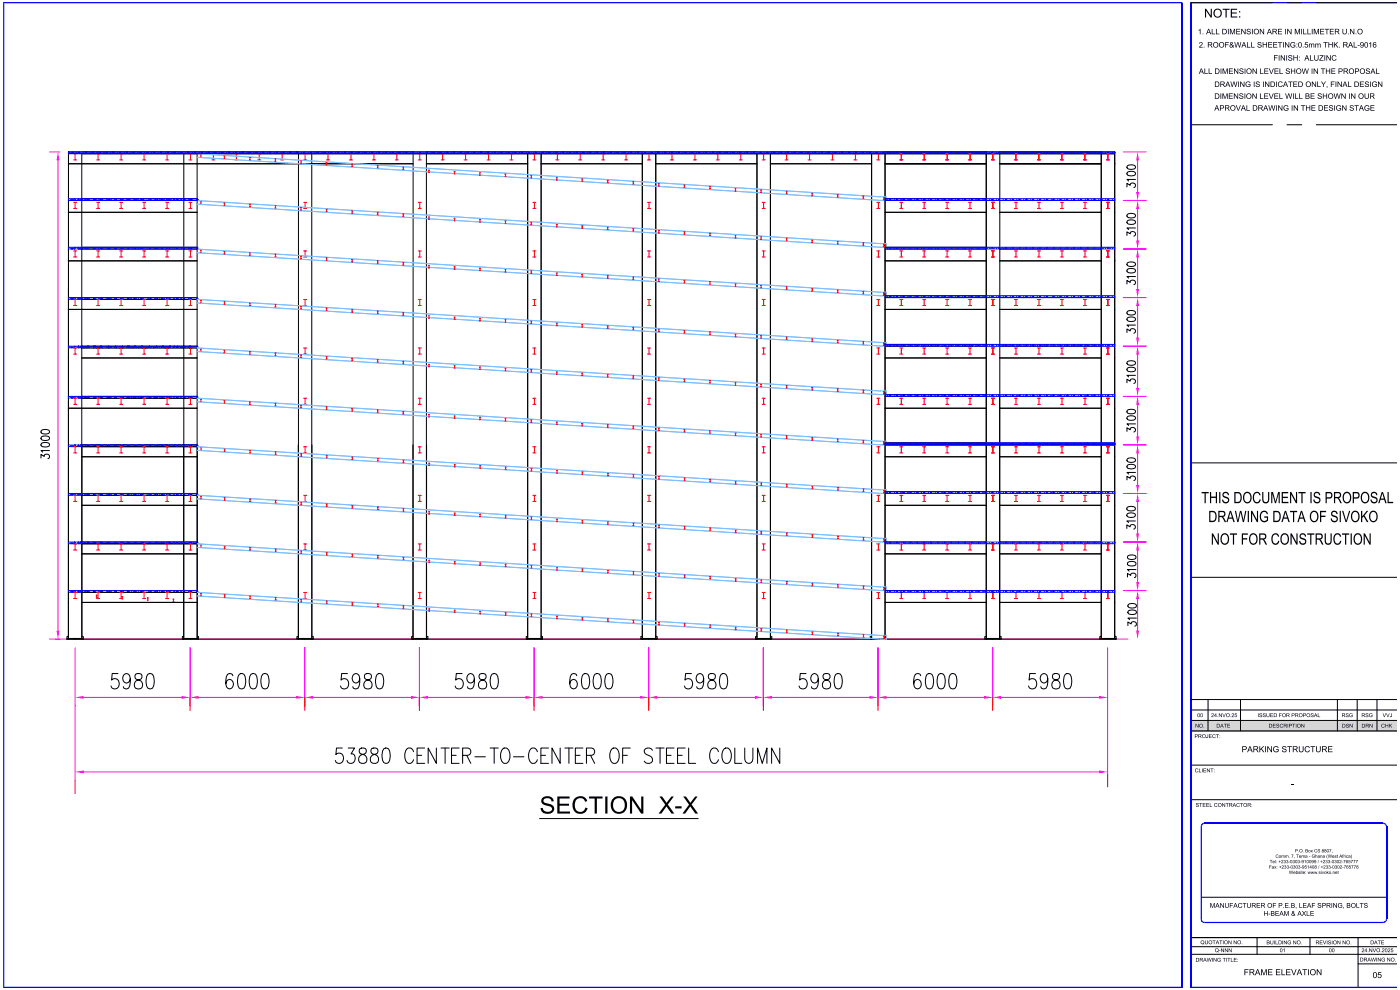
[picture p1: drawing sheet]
<svg xmlns="http://www.w3.org/2000/svg" width="420mm" height="297mm" viewBox="0 0 420 297" stroke-linecap="round" stroke-linejoin="round" font-family="sans-serif">
<!-- layer: 0 -->
<path d="M14.8 45.6h3.2M17.4 48.1v141M14.8 191.7h323.4" fill="none" stroke="#f0f" stroke-width=".3"/>
<g fill="none" stroke="#000" stroke-width=".3">
<path d="M20.5 45.6v145.9M24.5 46.1v145.4M89.5 46.1v145.4M93.5 46.1v145.4M123.9 46.1v145.4M127.9 46.1v145.4M158.2 46.1v145.4M158.3 46.1v145.4M162.3 46.1v145.4M192.6 46.1v145.4M192.7 46.1v145.4M196.7 46.1v145.4"/>
<path d="M227 46.1v145.4M231 46.1v145.4M231.1 46.1v145.4M261.4 46.1v145.4M265.4 46.1v145.4M265.5 46.1v145.4M295.8 46.1v145.4M299.9 46.1v145.4M330.3 46.1v145.4M334.3 46.1v145.4M334.4 46.1v145.4M20.5 133.4h.1"/>
<path d="M20.5 137h.1M24.5 133.4h34.7M24.5 134h34.7M24.6 133.4v58.1M59.2 137h-34.7M89.5 133.4v58.1M93.6 133.4v58.1M20.5 148h.1M20.5 151.6h.1M20.5 151.5h.1M20.5 148.6h.1M24.5 151.6h34.7"/>
<path d="M24.5 151.5h34.7M24.5 148.6h34.7M59.2 148h-34.7M20.5 162.6h.1M20.5 177.7h.1M20.5 166.1h.1M20.5 163.1h.1M24.5 162.6h34.7M24.5 177.7h34.7M24.5 166.1h34.7M59.2 166.1h-34.7M59.2 163.1h-34.7"/>
<path d="M20.1 191.5h4.9M20.5 191.7h.1M20.5 190.8l-.4 .2v.7h314.7v-.7l-.4-.2M20.5 180.7h.1M22.5 191.7h.1M24.5 191.7h.1M24.5 180.7h34.7M24.6 191.7h.1M24.6 190.8l.4 .2v.7M59.2 180.7h-34.7M89.1 191.5h4.8M89.5 191.7h.1"/>
<path d="M89.5 190.8l-.4 .2v.7M91.5 191.7h.1M93.5 191.7h.1M93.6 191.7h.1M93.6 190.8l.3 .2v.7M123.5 191.5h4.8M123.9 191.7h.1M123.9 190.8l-.4 .2v.7M125.9 191.7h.1M127.9 191.7h.1M127.9 190.8l.4 .2v.7M157.8 191.5h4.9"/>
<path d="M158.2 191.7h.1M158.2 190.8l-.4 .2v.7M158.3 191.7h.1M160.3 191.7h.1M162.3 191.7h.1M162.3 190.8l.4 .2v.7M192.2 191.5h4.9M192.6 191.7h.1M192.6 190.8l-.4 .2v.7M192.7 191.7h.1M194.7 191.7h.1M196.7 191.7h.1"/>
<path d="M196.7 190.8l.4 .2v.7M226.6 191.5h4.9M227 191.7h.1M227 190.8l-.4 .2v.7M229.1 191.7h.1M231 191.7h.1M231.1 191.7h.1M231.1 190.8l.4 .2v.7M261 191.5h4.9M261.4 191.7h.1M261.4 190.8l-.4 .2v.7M263.4 191.7h.1"/>
<path d="M265.5 190.8l.4 .2M295.4 191.5h4.9M295.8 191.7h.1M295.8 190.8l-.4 .2v.7M297.8 191.7h.1M299.8 191.7h.1M299.9 190.8l.4 .2v.7M329.9 191.5h4.9M330.3 190.8l-.4 .2v.7"/>
</g>
<g fill="none" stroke="#00f" stroke-width=".3">
<path d="M20.5 133.6l.1 .1M21.2 133.7h.3M21.6 133.9v.1M21.8 133.7l-.3 .3M21.9 133.7v.2M22.1 133.7l.3 .2M22.4 133.4l-.1 .1M22.6 133.6l.1 .1M23.3 133.7h.2M23.5 133.4v.2M23.6 133.4l-.2 .2M23.8 133.7l-.2 .3"/>
<path d="M24 133.8v.2M24.2 133.7l.2 .2M24.2 133.4v.2M24.4 133.4l-.1 .1M24.6 133.6l.1 .1M24.6 133.4v.3M25.1 133.9v.1M25.3 133.7h.4M26 133.8v.2M26.2 133.7l.3 .2M26.3 133.4v.2M26.5 133.4l-.1 .1"/>
<path d="M26.6 133.6l.2 .1M26.6 133.4v.3M28.1 133.7v.3M28.2 133.4l-.2 .2M28.2 133.7h.3M28.3 133.7l.2 .2M28.5 133.4l-.1 .1M28.7 133.6l.1 .1M28.7 133.4v.2M29.7 133.7v.2M30.2 133.4l-.2 .3M30.5 133.7h-.2l.3 .2"/>
<path d="M30.6 133.4l-.1 .1M30.7 133.6l.1 .1M30.8 133.8l-.2 .2M32.2 133.5l-.2 .2M32.3 133.7l.3 .2M32.4 133.7v.3M32.6 133.4l-.1 .1M32.7 133.8v.2M32.8 133.6l.1 .1M32.8 133.8l-.1 .2M33.2 133.7h.1M34.6 133.4v.1"/>
<path d="M34.6 133.9l-.2-.2v.3M34.8 133.9v.1M34.8 133.6l.1 .1M35 133.7l-.3 .3M36.1 133.7l.6 .2M36.5 133.7v.3M36.7 133.4l-.1 .1M36.9 133.6l.1 .1M36.9 133.8v.1M38.1 133.7h.3M38.3 133.4v.2M38.5 133.7l.2 .2"/>
<path d="M38.5 133.6v.4M38.7 133.4v.1M38.9 133.6l.1 .1M39.6 133.8l-.2 .1M40 133.8l-.1 .2M40.1 133.7h.3M40.3 133.4v.2M40.5 133.7l.3 .2M40.8 133.4l-.1 .1M40.9 133.6l.2 .1M41.7 133.8l-.2 .1M42.1 133.8l-.1 .2"/>
<path d="M42.2 133.7h.3M42.5 133.4v.1M42.6 133.7l.2 .2M42.8 133.4l-.1 .1M43 133.6l.1 .1M44.2 133.8l-.2 .2M44.6 133.7l.3 .2M44.9 133.4l-.1 .1M45 133.6l.2 .1M45.1 133.7h.2M46.1 133.9v.1M46.4 133.7v.2"/>
<path d="M46.6 133.7l.3 .2M46.9 133.4l-.1 .1M47.1 133.6l.1 .1M47.1 133.7h.2M47.2 133.8l-.1 .1M48 133.6l-.1 .1M48.5 133.6l-.2 .1M48.5 133.7v.2M48.7 133.7l.2 .2M48.7 133.4v.1M48.9 133.4v.1M49.1 133.6l.1 .1"/>
<path d="M50 133.7h.2M50 133.6l-.1 .1M50.6 133.5l-.2 .2M50.7 133.7l.3 .2M50.8 133.4v.1M51 133.4l-.1 .1M51.2 133.6l.1 .1M59.2 133.4h-38.7v.6h38.7M20.5 148.2l.1 .1M21.2 148.3h.3M21.6 148.5h.1M21.8 148.3l-.3 .2"/>
<path d="M21.9 148.3v.1M22.1 148.2l.3 .3M22.4 148l-.1 .1M22.6 148.1l.1 .2M23.3 148.3h.2M23.5 148v.1M23.6 148l-.2 .2M23.8 148.3l-.2 .2M24 148.4v.1M24.2 148.2l.2 .3M24.2 148v.2M24.4 148l-.1 .1"/>
<path d="M24.6 148.1l.1 .2M24.6 148v.3M25.1 148.5h.1M25.3 148.3h.4M26 148.4v.1M26.2 148.2l.3 .3M26.3 148v.2M26.5 148l-.1 .1M26.6 148.1l.2 .2M26.6 148v.3M28.1 148.3v.2M28.2 148l-.2 .2"/>
<path d="M28.2 148.3h.3M28.3 148.2l.2 .3M28.5 148l-.1 .1M28.7 148.1l.1 .2M28.7 148v.1M29.7 148.3v.2M30.2 148l-.2 .3M30.5 148.3h-.2l.3 .2M30.6 148l-.1 .1M30.7 148.1l.1 .2M30.8 148.4l-.2 .1M32.2 148.1l-.2 .2"/>
<path d="M32.3 148.2l.3 .3M32.4 148.3v.2M32.6 148l-.1 .1M32.7 148.4v.1M32.8 148.1l.1 .2M32.8 148.4l-.1 .1M33.2 148.3h.1M34.6 148v.1M34.6 148.5l-.2-.2v.2M34.8 148.5h.1M34.8 148.1l.1 .2M35 148.3l-.3 .2"/>
<path d="M36.1 148.3l.6 .2M36.5 148.3v.2M36.7 148l-.1 .1M36.9 148.1l.1 .2M36.9 148.3v.2M38.1 148.3h.3M38.3 148v.1M38.5 148.2l.2 .3M38.5 148.2v.3M38.7 148v.1M38.9 148.1l.1 .2M39.6 148.4l-.2 .1"/>
<path d="M40 148.4l-.1 .1M40.1 148.3h.3M40.3 148v.1M40.5 148.2l.3 .3M40.8 148l-.1 .1M40.9 148.1l.2 .2M41.7 148.3l-.2 .2M42.1 148.4l-.1 .1M42.2 148.3h.3M42.5 148h.1M42.6 148.2l.2 .3M42.8 148l-.1 .1"/>
<path d="M43 148.1l.1 .2M44.2 148.4l-.2 .1M44.6 148.2l.3 .3M44.9 148l-.1 .1M45 148.1l.2 .2M45.1 148.3h.2M46.1 148.5h.1M46.4 148.2v.3M46.6 148.2l.3 .3M46.9 148l-.1 .1M47.1 148.1l.1 .2M47.1 148.3h.2"/>
<path d="M47.2 148.3l-.1 .1M48 148.1l-.1 .2M48.5 148.2l-.2 .1M48.5 148.3v.2M48.7 148.2l.2 .3M48.7 148h.1M48.9 148v.1M49.1 148.1l.1 .2M50 148.3h.2M50 148.1l-.1 .2M50.6 148.1l-.2 .2M50.7 148.2l.3 .3"/>
<path d="M50.8 148h.1M51 148l-.1 .1M51.2 148.1l.1 .2M59.2 148h-38.7v.5h38.7M20.5 177.3l.1 .1M20.5 162.7l.1 .1M21.2 177.4h.3M21.2 162.8h.3M21.6 163v.1M21.6 177.6h.1M21.8 177.4l-.3 .2M21.8 162.8l-.3 .3"/>
<path d="M21.9 162.9v.1M21.9 177.4v.1M22.1 177.4l.3 .2M22.1 162.8l.3 .2M22.4 177.1l-.1 .1M22.4 162.6h-.1M22.5 177.2l.2 .2M22.5 162.7l.2 .1M22.6 162.7h.1M22.6 177.2v.1M23.3 177.4h.2M23.3 162.8h.2"/>
<path d="M23.5 162.6v.1M23.5 177.1v.1M23.6 177.1l-.2 .2M23.6 162.6l-.2 .1M23.8 177.4l-.2 .2M23.8 162.8l-.2 .3M24 162.9v.2M24 177.5v.1M24.2 177.4l.2 .2M24.2 162.8l.2 .2M24.2 162.6v.1M24.2 177.1v.2"/>
<path d="M24.4 177.1l-.1 .1M24.4 162.6h-.1M24.6 177.2l.1 .2M24.6 162.7l.1 .1M24.6 162.6v.2M24.6 177.1v.3M25.1 177.6h.1M25.1 163.1h.1M25.3 177.4h.4M25.3 162.8h.4M26 162.9v.2M26 177.5v.1"/>
<path d="M26.2 177.4l.3 .2M26.2 162.8l.3 .2M26.3 162.6v.1M26.3 177.1v.2M26.5 177.1l-.1 .1M26.5 162.6h-.1M26.6 177.2l.2 .2M26.6 162.7l.2 .1M26.6 162.6v.2M26.6 177.1v.3M28.1 162.8v.3M28.1 177.4v.2"/>
<path d="M28.2 177.1l-.2 .2M28.2 162.6l-.2 .1M28.2 177.4h.3M28.2 162.8h.3M28.3 177.4l.2 .2M28.3 162.8l.2 .2M28.5 177.1l-.1 .1M28.5 162.6h-.1M28.7 177.2l.1 .2M28.7 162.7l.1 .1M28.7 162.6v.1M28.7 177.1v.2"/>
<path d="M29.7 162.9v.1M29.7 177.4v.2M30.2 177.1l-.2 .3M30.2 162.6l-.2 .2M30.3 177.4h.2M30.3 162.8h.2M30.3 177.4l.3 .2M30.3 162.8l.3 .2M30.6 177.1l-.1 .1M30.6 162.6h-.1M30.7 177.2l.1 .2M30.7 162.7l.1 .1"/>
<path d="M30.8 177.5l-.2 .1M30.8 162.9l-.2 .2M32.2 177.2l-.2 .2M32.2 162.7l-.2 .1M32.3 177.4l.3 .2M32.3 162.8l.3 .2M32.4 162.8v.3M32.4 177.4v.2M32.6 177.1l-.1 .1M32.6 162.6h-.1M32.7 162.9v.2M32.7 177.5v.1"/>
<path d="M32.8 177.2l.1 .2M32.8 162.7l.1 .1M32.8 177.5l-.1 .1M32.8 162.9l-.1 .2M33.2 177.4h.1M33.2 162.8h.1M34.4 177.4l.2 .2M34.4 177.4v.2M34.6 177.1v.1M34.6 162.6h.1M34.6 163l-.2-.2v.3M34.8 163v.1"/>
<path d="M34.8 177.6h.1M34.8 177.2l.1 .2M34.8 162.7l.1 .1M35 177.4l-.3 .2M35 162.8l-.3 .3M36.1 177.4h.3M36.1 162.8h.3M36.4 177.4l.3 .2M36.4 162.8l.3 .2M36.5 162.8v.3M36.5 177.4v.2M36.7 177.1l-.1 .1"/>
<path d="M36.7 162.6h-.1M36.9 177.2l.1 .2M36.9 162.7l.1 .1M36.9 162.9v.2M36.9 177.4v.2M38.1 177.4h.3M38.1 162.8h.3M38.3 162.6v.1M38.3 177.1v.2M38.5 177.4l.2 .2M38.5 162.8l.2 .2M38.5 162.7v.4"/>
<path d="M38.5 177.3v.3M38.7 177.1v.1M38.7 162.6h.1M38.9 177.2l.1 .2M38.9 162.7l.1 .1M39.6 177.5l-.2 .1M39.6 162.9l-.2 .2M40 177.5l-.1 .1M40 163l-.1 .1M40.1 177.4h.3M40.1 162.8h.3M40.3 162.6v.1"/>
<path d="M40.3 177.1v.2M40.5 177.4l.3 .2M40.5 162.8l.3 .2M40.8 177.1l-.1 .1M40.8 162.6h-.1M40.9 177.2l.2 .2M40.9 162.7l.2 .1M41.7 177.5l-.2 .1M41.7 162.9l-.2 .2M42.1 177.5l-.1 .1M42.1 162.9l-.1 .2M42.2 177.4h.3"/>
<path d="M42.2 162.8h.3M42.5 177.1v.1M42.5 162.6h.1M42.6 177.4l.2 .2M42.6 162.8l.2 .2M42.8 177.1l-.1 .1M42.8 162.6h-.1M43 177.2l.1 .2M43 162.7l.1 .1M44.2 177.5l-.2 .1M44.2 162.9l-.2 .2M44.6 177.4l.3 .2"/>
<path d="M44.6 162.8l.3 .2M44.9 177.1l-.1 .1M44.9 162.6h-.1M45 177.2l.2 .2M45 162.7l.2 .1M45.1 177.4h.2M45.1 162.8h.2M46.1 177.6h.1M46.1 163v.1M46.4 162.8v.2M46.4 177.3v.3M46.6 177.4l.3 .2"/>
<path d="M46.6 162.8l.3 .2M46.9 177.1l-.1 .1M46.9 162.6h-.1M47.1 177.2v.3M47.1 162.7l.1 .1M47.1 177.4h.2M47.1 162.8h.2M47.2 162.9l-.1 .1M48 177.3l-.1 .1M48 162.7l-.1 .1M48.5 177.3l-.2 .1M48.5 162.7l-.2 .2"/>
<path d="M48.5 162.9v.1M48.5 177.4v.2M48.7 177.4l.2 .2M48.7 162.8l.2 .2M48.7 162.6h.1M48.7 177.1h.1M48.9 177.1v.1M48.9 162.6h.1M49.1 177.2l.1 .2M49.1 162.7l.1 .1M50 177.4h.2M50 162.8h.2"/>
<path d="M50 177.3l-.1 .1M50 162.7l-.1 .1M50.6 177.2l-.2 .2M50.6 162.7l-.2 .2M50.7 177.4l.3 .2M50.7 162.8l.3 .2M50.8 162.6h.1M50.8 177.1h.1M51 177.1l-.1 .1M51 162.6h-.1M51.2 177.2l.1 .2M51.2 162.7l.1 .1"/>
<path d="M59.2 177.1h-38.7v.5h38.7M59.2 162.6h-38.7v.5h38.7"/>
</g>
<g fill="none" stroke="#f00" stroke-width=".3">
<path d="M22.1 134h.9M22.1 135.8h.9M22.5 134v1.8M29 134h.9M29 135.8h.9M29.4 134v1.8M35.9 134h.9M35.9 135.8h.9M36.3 134v1.8M42.8 134h.9M42.8 135.8h.9M43.2 134v1.8"/>
<path d="M49.7 134h.9M49.7 135.8h.9M50.1 134v1.8M22.1 148.6h.9M22.1 150.4h.9M22.5 148.6v1.8M29 148.6h.9M29 150.4h.9M29.4 148.6v1.8M35.9 148.6h.9M35.9 150.4h.9M36.3 148.6v1.8"/>
<path d="M42.8 148.6h.9M42.8 150.4h.9M43.2 148.6v1.8M49.7 148.6h.9M49.7 150.4h.9M50.1 148.6v1.8M22.1 177.7h.9M22.1 179.5h.9M22.1 163.1h.9M22.1 165h.9M22.5 163.1v1.9M22.5 177.7v1.8"/>
<path d="M29 177.7h.9M29 179.5h.9M29 163.1h.9M29 165h.9M29.4 163.1v1.9M29.4 177.7v1.8M35.9 177.7h.9M35.9 179.5h.9M35.9 163.1h.9M35.9 165h.9M36.3 163.1v1.9M36.3 177.7v1.8"/>
<path d="M42.8 177.7h.9M42.8 179.5h.9M42.8 163.1h.9M42.8 165h.9M43.2 163.1v1.9M43.2 177.7v1.8M49.7 177.7h.9M49.7 179.5h.9M49.7 163.1h.9M49.7 165h.9M50.1 163.1v1.9M50.1 177.7v1.8"/>
</g>
<g fill="#f0f">
<path d="M17.4 45.6l.4 2.5h-.8z"/>
<path d="M17 189.1h.8l-.4 2.6z"/>
</g>
<g fill="none" stroke="#000" stroke-width=".3">
<path d="M55.1 46.1v145.4M59.1 46.1v145.4M20.5 74.7h.1M20.5 78.3h38.6M20.5 78.2h38.6M20.5 75.3h.1M59.1 74.7h-34.6M334.3 74.7h.1M334.3 78.3h.1M334.3 78.2h.1M20.5 89.3h.1M20.5 92.8h38.6"/>
<path d="M20.5 89.8h.1M24.5 89.3h34.7M24.5 89.8h34.6M59.1 92.8h-38.6M20.5 118.9h.1M20.5 119.4h.1M20.5 103.8h.1M20.5 107.3h.1M20.5 104.4h.1M24.5 118.9h34.7M24.5 119.4h34.6M24.5 103.8h34.7"/>
<path d="M24.5 104.4h34.6M59.1 107.3h-34.6M12.3 137.4v-1.1l1 .6a.75 .75 0 0 1 1.1-.6 .75 .75 0 0 1 0 1.3M12.4 133l1-.3a1.1 1.1 0 0 1 1.4 .8 1.67 1.67 0 0 1-2.5 0zM12.4 131.1l1-.3a1.1 1.1 0 0 1 1.4 .7 1.67 1.67 0 0 1-2.5 0zM12.4 129.1l1-.3a1.1 1.1 0 0 1 1.4 .8 1.67 1.67 0 0 1-2.5 0zM14.8 135.1h-2.5l.5 .5M20.5 122.4h38.6M59.2 133.4v58.1M54.7 191.5h4.9M55.1 191.7h.1M57.1 191.7h.1"/>
<path d="M59.1 191.7h.1M59.2 191.7h.1M59.2 190.8l.4 .2v.7h-4.9v-.7l.4-.2M161.8 245.5h47.6"/>
</g>
<g fill="none" stroke="#00f" stroke-width=".3">
<path d="M20.5 89.4l.1 .1M21.2 89.5h.3M21.6 89.7v.1M21.8 89.5l-.3 .3M21.9 89.5v.2M22.1 89.5l.3 .2M22.4 89.3h-.1M22.5 89.4l.2 .1M22.6 89.4h.1M23.3 89.5h.2M23.5 89.3v.1M23.6 89.3l-.2 .1"/>
<path d="M23.8 89.5l-.2 .3M24 89.6v.2M24.2 89.5l.2 .2M24.2 89.3v.1M24.4 89.3h-.1M24.6 89.4l.1 .1M24.6 89.3v.2M25.1 89.7v.1M25.3 89.5h.4M26 89.6v.2M26.2 89.5l.3 .2M26.3 89.3v.1"/>
<path d="M26.5 89.3h-.1M26.6 89.4l.2 .1M26.6 89.3v.2M28.1 89.5v.3M28.2 89.3l-.2 .1M28.2 89.5h.3M28.3 89.5l.2 .2M28.5 89.3h-.1M28.7 89.4l.1 .1M28.7 89.3v.1M29.7 89.5v.2M30.2 89.3l-.2 .2"/>
<path d="M30.3 89.5h.2M30.3 89.5l.3 .2M30.6 89.3h-.1M30.7 89.4l.1 .1M30.8 89.6l-.2 .2M32.2 89.3l-.2 .2M32.3 89.5l.3 .2M32.4 89.5v.3M32.6 89.3h-.1M32.7 89.6v.2M32.8 89.4l.1 .1M32.8 89.6l-.1 .2"/>
<path d="M33.2 89.5h.1M34.4 89.5l.2 .2M34.4 89.5v.3M34.6 89.3h.1M34.8 89.7v.1M34.8 89.4l.1 .1M35 89.5l-.3 .3M36.1 89.5h.3M36.4 89.5l.3 .2M36.5 89.5v.3M36.7 89.3h-.1M36.9 89.4l.1 .1"/>
<path d="M36.9 89.6v.1M38.1 89.5h.3M38.3 89.3v.1M38.5 89.5l.2 .2M38.5 89.4v.4M38.7 89.3h.1M38.9 89.4l.1 .1M39.6 89.6l-.2 .2M40 89.7l-.1 .1M40.1 89.5h.3M40.3 89.3v.1M40.5 89.5l.3 .2"/>
<path d="M40.8 89.3h-.1M40.9 89.4l.2 .1M41.7 89.6l-.2 .2M42.1 89.6l-.1 .2M42.2 89.5h.3M42.5 89.3h.1M42.6 89.5l.2 .2M42.8 89.3h-.1M43 89.4l.1 .1M44.2 89.6l-.2 .2M44.6 89.5l.3 .2M44.9 89.3h-.1"/>
<path d="M45 89.4l.2 .1M45.1 89.5h.2M46.1 89.7v.1M46.4 89.5v.2M46.6 89.5l.3 .2M46.9 89.3h-.1M47.1 89.4v.3M47.1 89.5h.2M48 89.4l-.1 .1M48.5 89.4l-.2 .1M48.5 89.5v.2M48.7 89.5l.2 .2"/>
<path d="M48.7 89.3h.1M48.9 89.3h.1M49.1 89.4l.1 .1M50 89.5h.2M50 89.4l-.1 .1M50.6 89.4l-.2 .1M50.7 89.5l.3 .2M50.8 89.3h.1M51 89.3h-.1M51.2 89.4l.1 .1M52.3 89.3l-.3 .2M52.3 89.3v.2"/>
<path d="M52.9 89.5l.2 .2M53 89.5h.4M53.1 89.3h.1M53.3 89.4l.1 .1M54.3 89.3v.3M54.4 89.3v.2M54.9 89.5l.3 .2M55 89.5h.3M55.2 89.3h-.1M55.3 89.4l.2 .1M55.4 89.5v.1M56.7 89.4l-.2 .2"/>
<path d="M56.9 89.3h.1M57 89.5l.2 .2M57 89.4v.2M57.1 89.5h.2M57.2 89.3h-.1M57.4 89.4l.1 .1M57.4 89.7v.1M57.6 89.5l-.2 .2M58.9 89.3h.1M59 89.5l.3 .2M59.1 89.4v.2M59.1 89.5h.4"/>
<path d="M59.2 89.3h-38.7v.5h38.6M59.3 89.3h-.1M20.5 119l.1 .1M20.5 104l.1 .1M21.2 119.1h.3M21.2 104.1h.3M21.6 104.3h.1M21.6 119.4h.1M21.8 119.1l-.3 .3M21.8 104.1l-.3 .2M21.9 104.1v.1M21.9 119.2v.1"/>
<path d="M22.1 119.1l.3 .3M22.1 104l.3 .3M22.4 118.9l-.1 .1M22.4 103.8l-.1 .1M22.5 119l.2 .1M22.5 103.9l.2 .2M22.6 103.9v.1M22.6 119h.1M23.3 119.1h.2M23.3 104.1h.2M23.5 103.8v.1M23.5 118.9v.1"/>
<path d="M23.6 118.9l-.2 .1M23.6 103.8l-.2 .2M23.8 119.2l-.2 .2M23.8 104.1l-.2 .2M24 104.2v.1M24 119.2v.2M24.2 119.1l.2 .3M24.2 104l.2 .3M24.2 103.8v.2M24.2 118.9v.1M24.4 118.9l-.1 .1M24.4 103.8l-.1 .1"/>
<path d="M24.6 119l.1 .1M24.6 103.9l.1 .2M24.6 103.8v.3M24.6 118.9v.3M25.1 119.4h.1M25.1 104.3h.1M25.3 119.1h.4M25.3 104.1h.4M26 104.2v.1M26 119.2v.2M26.3 118.9l.2 .5M26.3 103.8l.2 .5"/>
<path d="M26.5 118.9l-.1 .1M26.5 103.8l-.1 .1M26.6 119l.2 .1M26.6 103.9l.2 .2M26.6 103.8v.3M26.6 118.9v.3M28.1 104.1v.2M28.1 119.1v.3M28.2 118.9l-.2 .2M28.2 103.8l-.2 .2M28.2 119.1h.3M28.2 104.1h.3"/>
<path d="M28.3 119.1l.2 .3M28.3 104l.2 .3M28.5 118.9l-.1 .1M28.5 103.8l-.1 .1M28.7 119l.1 .1M28.7 103.9l.1 .2M28.7 103.8v.2M28.7 118.9v.1M29.7 104.1v.2M29.7 119.2v.2M30.2 118.9l-.2 .3M30.2 103.8l-.2 .3"/>
<path d="M30.3 119.1h.2M30.3 104.1h.2M30.3 119.1l.3 .3M30.3 104l.3 .3M30.6 118.9l-.1 .1M30.6 103.8l-.1 .1M30.7 119l.1 .1M30.7 103.9l.1 .2M30.8 119.3l-.2 .1M30.8 104.2l-.2 .1M32.2 119l-.2 .2M32.2 103.9l-.2 .2"/>
<path d="M32.3 119.1l.3 .3M32.3 104l.3 .3M32.4 104.1v.2M32.4 119.1v.3M32.6 118.9l-.1 .1M32.6 103.8l-.1 .1M32.7 104.2v.1M32.7 119.3v.1M32.8 119l.1 .1M32.8 103.9l.1 .2M32.8 119.3l-.1 .1M32.8 104.2l-.1 .1"/>
<path d="M33.2 119.1h.1M33.2 104.1h.1M34.4 119.1l.2 .3M34.4 104l.2 .3M34.4 104.1v.2M34.4 119.1v.3M34.6 118.9v.1M34.6 103.8v.1M34.8 104.3h.1M34.8 119.3v.1M34.8 119l.1 .1M34.8 103.9l.1 .2"/>
<path d="M35 119.1l-.3 .3M35 104.1l-.3 .2M36.1 119.1h.3M36.1 104.1h.3M36.4 119.1l.3 .3M36.4 104l.3 .3M36.5 104.1v.2M36.5 119.1v.3M36.7 118.9l-.1 .1M36.7 103.8l-.1 .1M36.9 119l.1 .1M36.9 103.9l.1 .2"/>
<path d="M36.9 104.1v.2M36.9 119.2v.2M38.1 119.1h.3M38.1 104.1h.3M38.3 103.8v.1M38.3 118.9v.1M38.5 119.1l.2 .3M38.5 104l.2 .3M38.5 104v.3M38.5 119v.4M38.7 118.9v.1M38.7 103.8v.1"/>
<path d="M38.9 119l.1 .1M38.9 103.9l.1 .2M39.6 119.3l-.2 .1M39.6 104.2l-.2 .1M40 119.3l-.1 .1M40 104.2l-.1 .1M40.1 119.1h.3M40.1 104.1h.3M40.3 103.8v.1M40.3 118.9v.1M40.5 119.1l.3 .3M40.5 104l.3 .3"/>
<path d="M40.8 118.9l-.1 .1M40.8 103.8l-.1 .1M40.9 119l.2 .1M40.9 103.9l.2 .2M41.7 119.2l-.2 .2M41.7 104.1l-.2 .2M42.1 119.2l-.1 .2M42.1 104.2l-.1 .1M42.2 119.1h.3M42.2 104.1h.3M42.5 118.9h.1M42.5 103.8h.1"/>
<path d="M42.6 119.1l.2 .3M42.6 104l.2 .3M42.8 118.9l-.1 .1M42.8 103.8l-.1 .1M43 119l.1 .1M43 103.9l.1 .2M44.2 119.3l-.2 .1M44.2 104.2l-.2 .1M44.6 119.1l.3 .3M44.6 104l.3 .3M44.9 118.9l-.1 .1M44.9 103.8l-.1 .1"/>
<path d="M45 119l.2 .1M45 103.9l.2 .2M45.1 119.1h.2M45.1 104.1h.2M46.1 119.3v.1M46.1 104.3h.1M46.4 104v.3M46.4 119.1v.3M46.6 119.1l.3 .3M46.6 104l.3 .3M46.9 118.9l-.1 .1M46.9 103.8l-.1 .1"/>
<path d="M47.1 119l.1 .1M47.1 103.9l.1 .2M47.1 119.1h.2M47.1 104.1h.2M47.2 119.2l-.1 .1M47.2 104.1l-.1 .1M48 119l-.1 .1M48 103.9l-.1 .2M48.5 119l-.2 .2M48.5 104l-.2 .1M48.5 104.1v.2M48.5 119.2v.2"/>
<path d="M48.7 119.1l.2 .3M48.7 104l.2 .3M48.7 103.8h.1M48.7 118.9h.1M48.9 118.9v.1M48.9 103.8v.1M49.1 119l.1 .1M49.1 103.9l.1 .2M50 119.1h.2M50 104.1h.2M50 119l-.1 .1M50 103.9l-.1 .2"/>
<path d="M50.6 119l-.2 .2M50.6 103.9l-.2 .2M50.7 119.1l.3 .3M50.7 104l.3 .3M50.8 103.8h.1M50.8 118.9h.1M51 118.9l-.1 .1M51 103.8l-.1 .1M51.2 119l.1 .1M51.2 103.9l.1 .2M52.3 118.9l-.3 .2M52.3 103.8l-.3 .3"/>
<path d="M52.3 103.8v.3M52.3 118.9v.3M52.9 119.1l.2 .3M52.9 104l.2 .3M53 119.1h.4M53 104.1h.4M53.1 118.9v.1M53.1 103.8v.1M53.3 119l.1 .1M53.3 103.9l.1 .2M54.3 103.9v.2M54.3 119v.2"/>
<path d="M54.4 103.9v.2M54.4 119v.2M54.9 119.1l.3 .3M54.9 104l.3 .3M55 119.1h.3M55 104.1h.3M55.2 118.9l-.1 .1M55.2 103.8l-.1 .1M55.3 119l.2 .1M55.3 103.9l.2 .2M55.4 104v.2M55.4 119.1v.1"/>
<path d="M56.7 119.1l-.2 .2M56.7 104l-.2 .2M56.9 118.9h.1M56.9 103.8h.1M57 119.1l.2 .3M57 104l.2 .3M57 103.9v.3M57 119v.2M57.1 119.1h.2M57.1 104.1h.2M57.2 118.9l-.1 .1M57.2 103.8l-.1 .1"/>
<path d="M57.4 119l.1 .1M57.4 103.9l.1 .2M57.4 104.2v.1M57.4 119.3v.1M57.6 119.1l-.2 .2M57.6 104.1l-.2 .2M58.9 118.9h.1M58.9 103.8h.1M59 119.1l.3 .3M59 104l.3 .3M59.1 103.9v.3M59.1 119v.2"/>
<path d="M59.1 119.1h.4M59.1 104.1h.4M59.2 103.8h-38.7v.5h38.6M59.3 118.9h-38.8v.5h38.6M59.3 103.8l-.1 .1M52.3 133.4l-.3 .3M52.3 133.5v.2M52.9 133.7l.2 .2M53 133.7h.4M53.1 133.4v.1M53.3 133.6l.1 .1M54.3 133.5v.3"/>
<path d="M54.4 133.5v.2M54.9 133.7l.3 .2M55 133.7h.3M55.2 133.4l-.1 .1M55.3 133.6l.2 .1M55.4 133.7v.1M56.7 133.6l-.2 .2M56.9 133.4v.1M57 133.7l.2 .2M57 133.6v.2M57.1 133.7h.2M57.2 133.4l-.1 .1"/>
<path d="M57.4 133.6l.1 .1M57.4 133.9v.1M57.6 133.7l-.2 .2M58.9 133.4v.1M59 133.7l.3 .2M59.1 133.6v.2M59.1 133.7h.4M59.3 133.4l-.1 .1M52.3 148l-.3 .3M52.3 148v.3M52.9 148.2l.2 .3M53 148.3h.4"/>
<path d="M53.1 148v.1M53.3 148.1l.1 .2M54.3 148.1v.2M54.4 148.1v.2M54.9 148.2l.3 .3M55 148.3h.3M55.2 148l-.1 .1M55.3 148.1l.2 .2M55.4 148.2v.2M56.7 148.2l-.2 .2M56.9 148h.1M57 148.2l.2 .3"/>
<path d="M57 148.1v.3M57.1 148.3h.2M57.2 148l-.1 .1M57.4 148.1l.1 .2M57.4 148.4v.1M57.6 148.3l-.2 .2M58.9 148h.1M59 148.2l.3 .3M59.1 148.1v.3M59.1 148.3h.4M59.3 148l-.1 .1M52.3 177.1l-.3 .3"/>
<path d="M52.3 162.6l-.3 .2M52.3 162.6v.2M52.3 177.2v.2M52.9 177.4l.2 .2M52.9 162.8l.2 .2M53 177.4h.4M53 162.8h.4M53.1 177.1v.1M53.1 162.6h.1M53.3 177.2l.1 .2M53.3 162.7l.1 .1M54.3 162.6v.3"/>
<path d="M54.3 177.2v.3M54.4 162.7v.1M54.4 177.2v.2M54.9 177.4l.3 .2M54.9 162.8l.3 .2M55 177.4h.3M55 162.8h.3M55.2 177.1l-.1 .1M55.2 162.6h-.1M55.3 177.2l.2 .2M55.3 162.7l.2 .1M55.4 162.8v.1"/>
<path d="M55.4 177.3v.2M56.7 177.3l-.2 .2M56.7 162.8l-.2 .1M56.9 177.1v.1M56.9 162.6h.1M57 177.4l.2 .2M57 162.8l.2 .2M57 162.7v.2M57 177.2v.3M57.1 177.4h.2M57.1 162.8h.2M57.2 177.1l-.1 .1"/>
<path d="M57.2 162.6h-.1M57.4 177.2l.1 .2M57.4 162.7l.1 .1M57.4 163v.1M57.4 177.6h.1M57.6 177.4l-.2 .2M57.6 162.8l-.2 .2M58.9 177.1v.1M58.9 162.6h.1M59 177.4l.3 .2M59 162.8l.3 .2M59.1 162.7v.2"/>
<path d="M59.1 177.2v.3M59.1 177.4h.4M59.1 162.8h.4M59.3 177.1l-.1 .1M59.3 162.6h-.1"/>
</g>
<g fill="none" stroke="#f00" stroke-width=".3">
<path d="M22.1 75.3h.9M22.1 77.1h.9M22.5 75.3v1.8M29 75.3h.9M29 77.1h.9M29.4 75.3v1.8M35.9 75.3h.9M35.9 77.1h.9M36.3 75.3v1.8M42.8 75.3h.9M42.8 77.1h.9M43.2 75.3v1.8"/>
<path d="M49.7 75.3h.9M49.7 77.1h.9M50.1 75.3v1.8M56.7 75.3h.9M56.7 77.1h.9M57.1 75.3v1.8M22.1 89.8h.9M22.1 91.6h.9M22.5 89.8v1.8M29 89.8h.9M29 91.6h.9M29.4 89.8v1.8"/>
<path d="M35.9 89.8h.9M35.9 91.6h.9M36.3 89.8v1.8M42.8 89.8h.9M42.8 91.6h.9M43.2 89.8v1.8M49.7 89.8h.9M49.7 91.6h.9M50.1 89.8v1.8M56.7 89.8h.9M56.7 91.6h.9M57.1 89.8v1.8"/>
<path d="M22.1 119.4h.9M22.1 104.4h.9M22.1 106.2h.9M22.5 104.4v1.8M22.5 119.4v1.9M29 119.4h.9M29 104.4h.9M29 106.2h.9M29.4 104.4v1.8M29.4 119.4v1.9M35.9 119.4h.9M35.9 104.4h.9"/>
<path d="M35.9 106.2h.9M36.3 104.4v1.8M36.3 119.4v1.9M42.8 119.4h.9M42.8 104.4h.9M42.8 106.2h.9M43.2 104.4v1.8M43.2 119.4v1.9M49.7 119.4h.9M49.7 104.4h.9M49.7 106.2h.9M50.1 104.4v1.8"/>
<path d="M50.1 119.4v1.9M56.7 119.4h.9M56.7 104.4h.9M56.7 106.2h.9M57.1 104.4v1.8M57.1 119.4v1.9M22.1 121.3h.9M29 121.3h.9M35.9 121.3h.9M42.8 121.3h.9M49.7 121.3h.9M56.7 121.3h.9"/>
<path d="M56.7 134h.9M56.7 135.8h.9M57.1 134v1.8M56.7 148.6h.9M56.7 150.4h.9M57.1 148.6v1.8M56.7 177.7h.9M56.7 179.5h.9M56.7 163.1h.9M56.7 165h.9M57.1 163.1v1.9M57.1 177.7v1.8"/>
</g>
<path d="M162.7 239.3a2 2 0 0 1 3.4 1l-.7 .1a1.25 1.25 0 0 0-1.2-1 1.25 1.25 0 0 0-1.2 .9 3.6 3.6 0 0 0 2.3 1 1.48 1.48 0 0 1 .8 1.9 1.48 1.48 0 0 1-1.8 .9 1.84 1.84 0 0 1-2.2-1.7l.7-.1a1.47 1.47 0 0 0 1.3 1.2 1.47 1.47 0 0 0 1.5-.9 1.2 1.2 0 0 0-1.5-1 1.46 1.46 0 0 1-1.5-.6 1.46 1.46 0 0 1 .1-1.7zM167.2 238.9h3.6v.6h-3v1.6h2.9v.6h-2.9v1.7h3.2v.6h-3.8zM172.6 239.3a2.22 2.22 0 0 1 3.5 1l-.6 .2a1.61 1.61 0 0 0-2-1 1.61 1.61 0 0 0-1.1 1.9 1.62 1.62 0 0 0 1.2 2 1.62 1.62 0 0 0 1.9-1.2l.7 .2a2.36 2.36 0 0 1-2.9 1.6 2.36 2.36 0 0 1-1.6-3l.2-.7zM176.7 238.9h4v.6h-1.7v4.5h-.6v-4.5h-1.7zM181.5 238.9h.7v5.1h-.7zM184.2 239.2a2.61 2.61 0 0 1 3.9 2 2.61 2.61 0 0 1-3.5 2.7 2.85 2.85 0 0 1-.4-4.7zM184.1 240.1a2.33 2.33 0 0 0 1.2 3.4 2.02 2.02 0 0 0 1.9-.9 2.02 2.02 0 0 0 0-2.2 1.74 1.74 0 0 0-3.1-.3zM188.9 238.9h.7l2.7 4v-4h.7v5.1h-.7l-2.7-4v4h-.7zM197.8 238.9h.8l1.3 1.9 1.5-1.9h.7l-1.8 2.4 1.9 2.7h-.8l-1.5-2.2-1.5 2.2h-.8l1.9-2.7zM202.5 241.8h1.9v.7h-1.9zM204.9 238.9h.8l1.4 1.9 1.4-1.9h.7l-1.8 2.4 2 2.7h-.9l-1.5-2.2-1.5 2.2h-.8l2-2.7z" fill="#000"/>
<path d="M57 194.2v17.5M91.4 194.2v17.5M59.6 209.2h29.3" fill="none" stroke="#f0f" stroke-width=".3"/>
<g fill="#f0f">
<path d="M57 209.2l2.6-.5v.9z"/>
<path d="M88.9 208.7l2.5 .5-2.5 .4z"/>
</g>
<path d="M69.8 202.7a.97 .97 0 0 0-1.5-.5 4.3 4.3 0 0 0 0 4.2 1.01 1.01 0 0 0 1.5-.4 1.31 1.31 0 0 0 0-1.6 1.31 1.31 0 0 0-1.5-.4l-.6 1.1M71.8 202.2l.8-.2a2.23 2.23 0 0 1 1.1 2.6l-.5 1.8-.9 .2a2.23 2.23 0 0 1-1.1-2.6zM75.3 202.2l.8-.2a2.23 2.23 0 0 1 1.1 2.6l-.5 1.8-.9 .2a2.23 2.23 0 0 1-1.1-2.6zM78.8 202.2l.8-.2a2.23 2.23 0 0 1 1.1 2.6l-.5 1.8-.9 .2a2.23 2.23 0 0 1-1.1-2.6z" fill="none" stroke="#000" stroke-width=".3"/>
<path d="M91.4 194.2v17.5M125.8 194.2v17.5M94 209.2h29.2" fill="none" stroke="#f0f" stroke-width=".3"/>
<g fill="#f0f">
<path d="M91.4 209.2l2.6-.5v.9z"/>
<path d="M123.2 208.7l2.6 .5-2.6 .4z"/>
</g>
<path d="M104.2 202h-1.7l-.2 2a1.34 1.34 0 0 1 1.7-.3 1.34 1.34 0 0 1 .6 1.6 1.25 1.25 0 0 1-1.1 1.3 1.25 1.25 0 0 1-1.4-.9M107.9 203.6a1.23 1.23 0 0 1-1.2 1.3 1.46 1.46 0 0 1-1.1-1.5 1.46 1.46 0 0 1 1.2-1.4l.6 .2a3.9 3.9 0 0 1 0 4.2 .97 .97 0 0 1-1.6-.4M109.5 202.2a1.03 1.03 0 0 0 .3 1.6 1.62 1.62 0 0 1 1.6 .8 1.62 1.62 0 0 1-.2 1.8 1.36 1.36 0 0 1-2.1-.5 1.36 1.36 0 0 1 1.1-1.9l.7-.2a.93 .93 0 0 0 .5-1 .93 .93 0 0 0-.7-.8zM113.2 202.2l.8-.2a2.23 2.23 0 0 1 1.1 2.6l-.5 1.8-.9 .2a2.23 2.23 0 0 1-1.1-2.6z" fill="none" stroke="#000" stroke-width=".3"/>
<path d="M125.8 194.2v17.5M160.2 194.2v17.5M128.3 209.2h29.3" fill="none" stroke="#f0f" stroke-width=".3"/>
<g fill="#f0f">
<path d="M125.8 209.2l2.5-.5v.9z"/>
<path d="M157.6 208.7l2.6 .5-2.6 .4z"/>
</g>
<path d="M138.6 202h-1.7l-.2 2a1.34 1.34 0 0 1 1.7-.3 1.34 1.34 0 0 1 .6 1.6 1.25 1.25 0 0 1-1.1 1.3 1.25 1.25 0 0 1-1.4-.9M142.3 203.6a1.23 1.23 0 0 1-1.2 1.3 1.46 1.46 0 0 1-1.1-1.5 1.46 1.46 0 0 1 1.2-1.4l.6 .2a3.9 3.9 0 0 1 0 4.2 .97 .97 0 0 1-1.6-.4M143.9 202.2a1.03 1.03 0 0 0 .3 1.6 1.62 1.62 0 0 1 1.6 .8 1.62 1.62 0 0 1-.2 1.8 1.36 1.36 0 0 1-2.1-.5 1.36 1.36 0 0 1 1.1-1.9l.7-.2a.93 .93 0 0 0 .5-1 .93 .93 0 0 0-.7-.8zM147.5 202.2l.9-.2a2.23 2.23 0 0 1 1.1 2.6l-.6 1.8-.8 .2a2.23 2.23 0 0 1-1.1-2.6z" fill="none" stroke="#000" stroke-width=".3"/>
<path d="M160.2 194.2v17.5M194.6 194.2v17.5M162.7 209.2h29.3" fill="none" stroke="#f0f" stroke-width=".3"/>
<g fill="#f0f">
<path d="M160.2 209.2l2.5-.5v.9z"/>
<path d="M192 208.7l2.6 .5-2.6 .4z"/>
</g>
<path d="M173 202.7a.97 .97 0 0 0-1.6-.5 4.3 4.3 0 0 0 0 4.2 1.01 1.01 0 0 0 1.6-.4 1.31 1.31 0 0 0 0-1.6 1.31 1.31 0 0 0-1.6-.4l-.5 1.1M174.9 202.2l.9-.2a2.23 2.23 0 0 1 1 2.6l-.5 1.8-.9 .2a2.23 2.23 0 0 1-1-2.6zM178.4 202.2l.9-.2a2.23 2.23 0 0 1 1.1 2.6l-.6 1.8-.8 .2a2.23 2.23 0 0 1-1.1-2.6zM181.9 202.2l.9-.2a2.23 2.23 0 0 1 1.1 2.6l-.6 1.8-.8 .2a2.23 2.23 0 0 1-1.1-2.6z" fill="none" stroke="#000" stroke-width=".3"/>
<path d="M194.6 194.2v17.5M229 194.2v17.5M197.1 209.2h29.3" fill="none" stroke="#f0f" stroke-width=".3"/>
<g fill="#f0f">
<path d="M194.6 209.2l2.5-.5v.9z"/>
<path d="M226.4 208.7l2.6 .5-2.6 .4z"/>
</g>
<path d="M207.4 202h-1.8l-.1 2a1.34 1.34 0 0 1 1.6-.3 1.34 1.34 0 0 1 .6 1.6 1.25 1.25 0 0 1-1 1.3 1.25 1.25 0 0 1-1.4-.9M211.1 203.6a1.23 1.23 0 0 1-1.3 1.3 1.46 1.46 0 0 1-1-1.5 1.46 1.46 0 0 1 1.2-1.4l.5 .2a3.9 3.9 0 0 1 0 4.2 .97 .97 0 0 1-1.5-.4M212.6 202.2a1.03 1.03 0 0 0 .4 1.6 1.62 1.62 0 0 1 1.6 .8 1.62 1.62 0 0 1-.2 1.8 1.36 1.36 0 0 1-2.1-.5 1.36 1.36 0 0 1 1-1.9l.7-.2a.93 .93 0 0 0 .6-1 .93 .93 0 0 0-.7-.8zM216.3 202.2l.9-.2a2.23 2.23 0 0 1 1 2.6l-.5 1.8-.9 .2a2.23 2.23 0 0 1-1-2.6z" fill="none" stroke="#000" stroke-width=".3"/>
<path d="M229 194.2v17.5M263.3 194.2v17.5M231.5 209.2h29.3" fill="none" stroke="#f0f" stroke-width=".3"/>
<g fill="#f0f">
<path d="M229 209.2l2.5-.5v.9z"/>
<path d="M260.8 208.7l2.5 .5-2.5 .4z"/>
</g>
<path d="M241.8 202h-1.8l-.2 2a1.34 1.34 0 0 1 1.7-.3 1.34 1.34 0 0 1 .6 1.6 1.25 1.25 0 0 1-1 1.3 1.25 1.25 0 0 1-1.4-.9M245.4 203.6a1.23 1.23 0 0 1-1.2 1.3 1.46 1.46 0 0 1-1-1.5 1.46 1.46 0 0 1 1.2-1.4l.5 .2a3.9 3.9 0 0 1 0 4.2 .97 .97 0 0 1-1.6-.4M247 202.2a1.03 1.03 0 0 0 .4 1.6 1.62 1.62 0 0 1 1.5 .8 1.62 1.62 0 0 1-.1 1.8 1.36 1.36 0 0 1-2.1-.5 1.36 1.36 0 0 1 1-1.9l.7-.2a.93 .93 0 0 0 .6-1 .93 .93 0 0 0-.8-.8zM250.7 202.2l.9-.2a2.23 2.23 0 0 1 1 2.6l-.5 1.8-.9 .2a2.23 2.23 0 0 1-1-2.6z" fill="none" stroke="#000" stroke-width=".3"/>
<path d="M263.3 194.2v17.5M297.7 194.2v17.5M265.9 209.2h29.3" fill="none" stroke="#f0f" stroke-width=".3"/>
<g fill="#f0f">
<path d="M263.3 209.2l2.6-.5v.9z"/>
<path d="M295.2 208.7l2.5 .5-2.5 .4z"/>
</g>
<path d="M276.2 202.7a.97 .97 0 0 0-1.6-.5 4.3 4.3 0 0 0 0 4.2 1.01 1.01 0 0 0 1.6-.4 1.31 1.31 0 0 0-.1-1.6 1.31 1.31 0 0 0-1.5-.4l-.5 1.1M278.1 202.2l.9-.2a2.23 2.23 0 0 1 1 2.6l-.5 1.8-.9 .2a2.23 2.23 0 0 1-1-2.6zM281.6 202.2l.9-.2a2.23 2.23 0 0 1 1 2.6l-.5 1.8-.9 .2a2.23 2.23 0 0 1-1-2.6zM285.1 202.2l.9-.2a2.23 2.23 0 0 1 1 2.6l-.5 1.8-.9 .2a2.23 2.23 0 0 1-1-2.6z" fill="none" stroke="#000" stroke-width=".3"/>
<path d="M297.7 194.2v17.5M332.2 194.2v17.5M300.3 209.2h29.4" fill="none" stroke="#f0f" stroke-width=".3"/>
<g fill="#f0f">
<path d="M297.7 209.2l2.6-.5v.9z"/>
<path d="M329.7 208.7l2.5 .5-2.5 .4z"/>
</g>
<path d="M310.6 202h-1.8l-.1 2a1.34 1.34 0 0 1 1.6-.3 1.34 1.34 0 0 1 .6 1.6 1.25 1.25 0 0 1-1 1.3 1.25 1.25 0 0 1-1.4-.9M314.3 203.6a1.23 1.23 0 0 1-1.3 1.3 1.46 1.46 0 0 1-1-1.5 1.46 1.46 0 0 1 1.2-1.4l.5 .2a3.9 3.9 0 0 1 0 4.2 .97 .97 0 0 1-1.5-.4M315.8 202.2a1.03 1.03 0 0 0 .4 1.6 1.62 1.62 0 0 1 1.6 .8 1.62 1.62 0 0 1-.2 1.8 1.36 1.36 0 0 1-2.1-.5 1.36 1.36 0 0 1 1-1.9l.7-.2a.93 .93 0 0 0 .6-1 .93 .93 0 0 0-.7-.8zM319.5 202.2l.9-.2a2.23 2.23 0 0 1 1.1 2.6l-.6 1.8-.9 .2a2.23 2.23 0 0 1-1-2.6z" fill="none" stroke="#000" stroke-width=".3"/>
<path d="M22.5 211.7v22.4M332.2 211.7v22.4M25.1 231.5h304.6" fill="none" stroke="#f0f" stroke-width=".3"/>
<g fill="#f0f">
<path d="M22.5 231.5l2.6-.4v.8z"/>
<path d="M329.7 231.1l2.5 .4-2.5 .4z"/>
</g>
<g fill="none" stroke="#000" stroke-width=".3">
<path d="M357.1 16.9v4.4M381.6 .8h-24.5v11.7M386 .8h4.4M394.8 .8h24M357.1 37.4h.1M357.1 25.7v11.7h24.5M386 37.4h4.4M394.8 37.4h24M418.8 138.8h-61.6l-.1 34.4h61.7M357.1 173.2h.1M357.1 212.9h61.7M357.1 219.2h61.7"/>
<path d="M102.7 224.4h-1.8l-.2 1.9a1.34 1.34 0 0 1 1.7-.2 1.34 1.34 0 0 1 .6 1.5 1.25 1.25 0 0 1-1 1.4 1.25 1.25 0 0 1-1.4-.9M104.4 224.4h1.9l-1 1.7h.5a1.45 1.45 0 0 1 .6 2.1 1.45 1.45 0 0 1-2.2 .3l-.1-.4M107.9 224.6a1.03 1.03 0 0 0 .4 1.5 1.62 1.62 0 0 1 1.5 .9 1.62 1.62 0 0 1-.1 1.7 1.36 1.36 0 0 1-2.1-.5 1.36 1.36 0 0 1 1-1.9l.7-.2a.93 .93 0 0 0 .6-.9 .93 .93 0 0 0-.7-.8zM111.4 224.6a1.03 1.03 0 0 0 .4 1.5 1.62 1.62 0 0 1 1.5 .9 1.62 1.62 0 0 1-.1 1.7 1.36 1.36 0 0 1-2.1-.5 1.36 1.36 0 0 1 1-1.9l.7-.2a.93 .93 0 0 0 .6-.9 .93 .93 0 0 0-.7-.8zM115.1 224.6l.9-.2a2.23 2.23 0 0 1 1 2.6l-.5 1.7-.9 .3a2.23 2.23 0 0 1-1-2.7zM124 225.5a1.23 1.23 0 0 0-1.2-1.2 1.23 1.23 0 0 0-1.2 1.2 2.89 2.89 0 0 0 .9 3.5 1.31 1.31 0 0 0 1.5-1.1M125.1 226.5h1.4M127.4 224.4h-2.3v4.6h2.3M130.9 224.4v4.6l-2.5-4.6v4.6M132.3 224.4h2.4M133.5 224.4v4.6M135.4 226.5h1.4"/>
<path d="M137.7 224.4h-2.3v4.6h2.3M138.8 226.5h1.5a1.12 1.12 0 0 0 .9-1 1.12 1.12 0 0 0-.9-1.1h-1.5v4.6M140 226.5l1.2 2.5M142.4 227h3.2M147 224.4h2.4M148.2 224.4v4.6M150.8 224.6l.4-.2a1.54 1.54 0 0 1 1.7 1.7 2.79 2.79 0 0 1-1 2.9 1.54 1.54 0 0 1-1.8-1.8 3.2 3.2 0 0 1 .7-2.6zM154 227h3.2M161.2 225.5a1.23 1.23 0 0 0-1.2-1.2 1.23 1.23 0 0 0-1.3 1.2 2.89 2.89 0 0 0 .9 3.5 1.31 1.31 0 0 0 1.6-1.1M162.2 226.5h1.4M164.5 224.4h-2.3v4.6h2.3M168 224.4v4.6l-2.4-4.6v4.6"/>
<path d="M169.4 224.4h2.5M170.6 224.4v4.6M172.6 226.5h1.4M174.8 224.4h-2.2v4.6h2.2M175.9 226.5h1.6a1.12 1.12 0 0 0 .9-1 1.12 1.12 0 0 0-.9-1.1h-1.6v4.6M177.1 226.5l1.2 2.5M183.6 224.6l.4-.2a1.54 1.54 0 0 1 1.7 1.7 2.79 2.79 0 0 1-1 2.9 1.54 1.54 0 0 1-1.8-1.8 3.2 3.2 0 0 1 .7-2.6zM186.8 226.5h1.4M189 224.4h-2.2v4.6M195.7 225a1.3 1.3 0 0 0-1.4-.7 1.3 1.3 0 0 0-1.1 1.2l.4 .6 1.4 .7a1.15 1.15 0 0 1 .7 1.1 1.15 1.15 0 0 1-.9 1.1h-.7l-.9-.7M196.7 224.4h2.5M198 224.4v4.6"/>
<path d="M199.9 226.5h1.4M202.2 224.4h-2.3v4.6h2.3M203.2 226.5h1.4M205.5 224.4h-2.3v4.6h2.3M206.6 224.4v4.6h2.1M215.5 225.5a1.23 1.23 0 0 0-1.2-1.2 1.23 1.23 0 0 0-1.3 1.2 2.89 2.89 0 0 0 .9 3.5 1.31 1.31 0 0 0 1.6-1.1M217.2 224.6l.4-.2a1.54 1.54 0 0 1 1.7 1.7 2.79 2.79 0 0 1-1 2.9 1.54 1.54 0 0 1-1.8-1.8 3.2 3.2 0 0 1 .7-2.6zM220.4 224.4v4.6h2.1M223.4 224.4v3.2a1.23 1.23 0 0 0 1.2 1.4 1.23 1.23 0 0 0 1.2-1.4v-3.2M227.2 229v-4.6l1.4 4.6 1.4-4.6v4.6M233.9 224.4v4.6l-2.5-4.6v4.6M357.1 229.5h61.7"/>
<path d="M357.1 239.9h61.7M357.1 281.2h61.7M357.1 283.9h61.7M357.1 286.2h61.7M377 281.2v5M392.9 281.2v5M407.3 281.2v15M407.3 289.1h11.5"/>
</g>
<path d="M91.4 209.2v3.9M125.8 209.2v3.9M160.2 209.2v3.9M194.6 209.2v3.9M229 209.2v3.9M263.3 209.2v3.9M297.7 209.2v3.9M22.5 234.1v3.9M332.2 232.1v3.9" fill="none" stroke="#f00" stroke-width=".3"/>
<!-- layer: bORDER -->
<path d="M1.1 .9h353.6M1.2 .8v295.4M357.1 .9h61.7M1.1 296.1h353.6M357.1 296.1h61.7" fill="none" stroke="#00f" stroke-width=".3"/>
<!-- layer: 0 -->
<g fill="#000">
<path d="M359.5 9.1l.6-.5v1.7h-.2v-1.3l-.4 .3zM360.7 10.1h.2v.2h-.2zM362.4 8.7h.2l.7 1.6h-.3l-.2-.5h-.6l-.2 .5h-.2zM362.5 8.8l-.3 .8h.6zM363.4 8.7h.3v1.4h.8v.2h-1.1zM364.7 8.7h.2v1.4h.8v.2h-1zM366.6 8.7h.6a.82 .82 0 0 1 .8 .8 .82 .82 0 0 1-.8 .8h-.6zM366.8 8.8v1.3h.4a.62 .62 0 0 0 .6-.6 .62 .62 0 0 0-.6-.7zM368.3 8.7h.2v1.6h-.2zM368.9 8.7h.3l.5 1.4 .4-1.4h.3v1.6h-.2v-1.4l-.4 1.4h-.2l-.5-1.4v1.4h-.2zM370.8 8.7h1.2v.1h-1v.5h.9v.2h-.9v.6h1v.2h-1.2zM372.3 8.7h.2l.9 1.2v-1.2h.2v1.6h-.2l-.9-1.3v1.3h-.2zM374 8.8l.8-.1 .3 .2v.2h-.2a.36 .36 0 0 0-.4-.4 .36 .36 0 0 0-.3 .5l.2 .1a.59 .59 0 0 1 .7 .7 .59 .59 0 0 1-1 .2l-.2-.4 .2-.1a.41 .41 0 0 0 .4 .5 .41 .41 0 0 0 .4-.5 .68 .68 0 0 1-.7-.2 .68 .68 0 0 1-.2-.7zM375.5 8.7h.2v1.6h-.2zM376 9.5a.85 .85 0 0 1 1.7 0 .85 .85 0 0 1-1.7 0zM376.3 9.5a.61 .61 0 0 0 1.2 0 .61 .61 0 0 0-1.2 0zM377.9 8.7h.2l.8 1.2v-1.2h.2v1.6h-.2l-.8-1.3v1.3h-.2zM380.6 8.7h.2l.7 1.6h-.3l-.1-.5h-.7l-.2 .5h-.2zM380.7 8.8l-.3 .8h.6zM381.7 8.7l1.2 .1v.5l-.4 .2 .6 .8h-.3l-.6-.7h-.3v.7h-.2zM381.9 8.8v.6l.8-.2-.1-.3zM383.3 8.7h1.2v.1h-1v.5h.9v.2h-.9v.6h1v.2h-1.2zM385.5 8.7h.2v1.6h-.2zM386.1 8.7h.2l.9 1.2v-1.2h.2v1.6h-.3l-.8-1.3v1.3h-.2zM388.4 8.7h.3l.4 1.4 .5-1.4h.3v1.6h-.2v-1.4l-.5 1.4h-.2l-.4-1.4v1.4h-.2zM390.3 8.7h.2v1.6h-.2zM390.9 8.7h.2v1.4h.8v.2h-1zM392.1 8.7h.3v1.4h.8v.2h-1.1zM393.5 8.7h.2v1.6h-.2zM394 8.7h.4l.4 1.4 .5-1.4h.3v1.6h-.2v-1.4l-.5 1.4h-.2l-.4-1.4v1.4h-.3zM396 8.7h1.1v.1h-.9v.5h.9v.2h-.9v.6h1v.2h-1.2zM397.3 8.7h1.3v.1h-.5v1.5h-.2v-1.5h-.6zM398.9 8.7h1.1v.1h-.9v.5h.9v.2h-.9v.6h1v.2h-1.2zM400.4 8.7l1.2 .1v.5l-.4 .2 .6 .8h-.3l-.6-.7h-.3v.7h-.2zM400.6 8.8v.6l.8-.2-.1-.3zM402.7 8.7h.2v1.2l.2 .2a.43 .43 0 0 0 .5 0 .43 .43 0 0 0 .1-.5v-.9h.2v.9a.64 .64 0 0 1-.6 .7 .64 .64 0 0 1-.6-.7zM404.3 10.1h.3v.2h-.3zM404.9 8.7h.2l.9 1.2v-1.2h.2v1.6h-.2l-.9-1.3v1.3h-.2zM406.6 10.1h.2v.2h-.2zM407.1 9.5a.85 .85 0 0 1 1.7 0 .85 .85 0 0 1-1.7 0zM407.4 9.5a.61 .61 0 0 0 1.2 0 .61 .61 0 0 0-1.2 0z"/>
<path d="M359.8 12.8a.59 .59 0 0 1 .9 .2 .59 .59 0 0 1-.6 .8l-.2 .3h.8v.2h-1.1l.8-.9a.32 .32 0 0 0 0-.6 .32 .32 0 0 0-.5 .3h-.2zM361 14h.3v.3h-.3zM362.3 12.6l1.2 .2v.5l-.4 .2 .6 .8h-.3l-.6-.8h-.3v.8h-.2zM362.5 12.8v.6l.8-.2-.1-.3zM363.9 13.5a.82 .82 0 0 1 1.6 0 .82 .82 0 0 1-1.6 0zM364.1 13.4a.61 .61 0 0 0 1.2 0 .61 .61 0 0 0-1.2 0zM365.6 13.5a.85 .85 0 0 1 1.7 0 .85 .85 0 0 1-1.7 0zM365.8 13.4a.65 .65 0 0 0 1.3 0 .65 .65 0 0 0-1.3 0zM367.5 12.6h1.1v.2h-.9v.5h.7v.2h-.7v.8h-.2zM369 12.8l.3-.2 .4 .2 .1 .3-.4 .3 .3 .3 .3-.2-.1 .4 .2 .2-.1 .2-.2-.2a.51 .51 0 0 1-.9 0 .51 .51 0 0 1 .3-.8zM369.1 13a.25 .25 0 0 0 .5 0 .25 .25 0 0 0-.5 0zM369.1 13.6a.33 .33 0 0 0 .1 .5 .33 .33 0 0 0 .4-.2l-.3-.4zM370.2 12.6h.2l.4 1.4 .3-1.4h.3l.4 1.4 .3-1.4h.2l-.4 1.7h-.2l-.4-1.5-.4 1.5h-.3zM373 12.6h.2l.7 1.7h-.3l-.2-.5h-.7l-.1 .5h-.3zM373.1 12.8l-.3 .8h.6zM374 12.6h.2v1.5h.8v.2h-1zM375.3 12.6h.2v1.5h.8v.2h-1zM377.3 12.8l.7-.2 .3 .3 .1 .2h-.2a.36 .36 0 0 0-.4-.4 .36 .36 0 0 0-.3 .5l.1 .1a.59 .59 0 0 1 .8 .7 .59 .59 0 0 1-1 .2l-.3-.4 .2-.1a.41 .41 0 0 0 .5 .5 .41 .41 0 0 0 .3-.5 .68 .68 0 0 1-.7-.2 .68 .68 0 0 1-.1-.7zM378.7 12.6h.2v.7h.9v-.7h.2v1.7h-.2v-.8h-.9v.8h-.2zM380.4 12.6h1.1v.2h-.9v.5h.9v.2h-.9v.6h1v.2h-1.2zM381.9 12.6h1.2v.2h-1v.5h.9v.2h-.9v.6h1v.2h-1.2zM383.3 12.6h1.3v.2h-.6v1.5h-.2v-1.5h-.5zM384.8 12.6h.2v1.7h-.2zM385.4 12.6h.2l.9 1.3v-1.3h.2v1.7h-.2l-.9-1.3v1.3h-.2zM387.3 12.8l.8-.2 .4 .4-.2 .1a.65 .65 0 0 0-1 0 .65 .65 0 0 0 0 .9 .65 .65 0 0 0 1-.1v-.3h-.5v-.2h.7v.6a.88 .88 0 0 1-1.3 .1 .88 .88 0 0 1 .1-1.3zM388.9 13.1h.2v.2h-.2zM388.9 14h.2v.3h-.2zM389.6 12.8a.62 .62 0 0 1 .7 0 .62 .62 0 0 1 .1 .8v.3a.49 .49 0 0 1-.4 .4 .49 .49 0 0 1-.5-.3zM389.7 12.9l-.1 .1a.69 .69 0 0 0 .4 1.1l.2-.2a.68 .68 0 0 0-.4-1.1zM390.8 14h.2v.3h-.2zM391.5 12.7h.8v.1h-.7l-.1 .5a.54 .54 0 0 1 .8 .2 .54 .54 0 0 1-.3 .8 .54 .54 0 0 1-.7-.5h.2a.34 .34 0 0 0 .5 .2 .34 .34 0 0 0 0-.6 .34 .34 0 0 0-.5 .1h-.2zM392.6 13.1l.9 .2a.38 .38 0 0 1 .4-.2 .38 .38 0 0 1 .3 .4v.8h-.2l-.2-1.1-.3 .2v.9h-.2v-1h-.3l-.2 1h-.2zM394.5 13.1l.9 .2a.38 .38 0 0 1 .4-.2 .38 .38 0 0 1 .3 .4v.8h-.2l-.2-1.1-.3 .2v.9h-.2v-1h-.3l-.2 1h-.2zM396.9 12.6h1.3v.2h-.5v1.5h-.2v-1.5h-.6zM398.4 12.6h.3v.7h.8v-.7h.2v1.7h-.2v-.8h-.8v.8h-.3zM400.1 12.6h.2v.8l.8-.8h.3l-.7 .7 .7 1h-.3l-.5-.9-.3 .3v.6h-.2zM401.6 14h.3v.3h-.3zM402.9 12.6l1.2 .2v.5l-.4 .2 .6 .8h-.3l-.6-.8h-.3v.8h-.2zM403.1 12.8v.6l.8-.2-.1-.3zM404.9 12.6h.3l.6 1.7h-.2l-.2-.5h-.7l-.1 .5h-.3zM405.1 12.8l-.3 .8h.5zM406 12.6h.2v1.5h.8v.2h-1zM407.2 13.6h.6v.2h-.6zM408.2 12.7a.75 .75 0 0 1 .8 .8 .75 .75 0 0 1-.9 .7l-.1-.3h.2a.38 .38 0 0 0 .5 .1 .38 .38 0 0 0 .1-.5 .53 .53 0 0 1-.8 0 .53 .53 0 0 1 .2-.8zM408.1 13.2a.35 .35 0 0 0 .7 0 .35 .35 0 0 0-.7 0zM409.4 12.8a.62 .62 0 0 1 .8 0 .62 .62 0 0 1 .1 .8l-.1 .3a.49 .49 0 0 1-.4 .4 .49 .49 0 0 1-.5-.3zM409.6 12.9l-.1 .1a.69 .69 0 0 0 .3 1.1l.2-.2a.68 .68 0 0 0-.3-1.1zM410.6 13l.6-.4v1.7h-.2v-1.3l-.4 .2zM412 12.7a.48 .48 0 0 1 .5-.1 .48 .48 0 0 1 .3 .4l-.6-.2-.3 .6a.52 .52 0 0 1 .8 .1 .52 .52 0 0 1-.1 .8 .52 .52 0 0 1-.8-.3l-.1-.7zM412 13.8a.35 .35 0 0 0 .7 0 .35 .35 0 0 0-.7 0z"/>
<path d="M361.4 2.6h.4l1.3 2.1v-2.1h.4v2.7h-.4l-1.4-2.1v2.1h-.3zM364 4a1.31 1.31 0 0 1 2.6 0 1.31 1.31 0 0 1-2.6 0zM364.4 3.3a1.02 1.02 0 0 0 .1 1.3 1.02 1.02 0 0 0 1.3 .1 1.02 1.02 0 0 0 .1-1.5 1.02 1.02 0 0 0-1.5 .1zM366.7 2.6h2.1v.3h-.9v2.4h-.3v-2.4h-.9zM369.1 2.6h1.9v.3h-1.5v.8h1.4v.4h-1.4v.8h1.6v.4h-2zM371.6 3.4h.4v.3h-.4zM371.6 4.9h.4v.4h-.4z"/>
<path d="M382.1 16.6h1.1v.1h-.9v.6h.8v.1h-.8v.8h-.2zM383.5 16.6h.3v1.6h-.3zM384.1 16.6h.3l.8 1.2v-1.2h.2v1.6h-.2l-.9-1.3v1.3h-.2zM385.8 16.6h.2v1.6h-.2zM386.5 16.7l.7-.1 .3 .2 .1 .2h-.2a.36 .36 0 0 0-.4-.4 .36 .36 0 0 0-.3 .5l.2 .1a.59 .59 0 0 1 .7 .7 .59 .59 0 0 1-1 .2l-.3-.4 .2-.1a.41 .41 0 0 0 .5 .5 .41 .41 0 0 0 .4-.5 .68 .68 0 0 1-.7-.2 .68 .68 0 0 1-.2-.7zM387.9 16.6h.3v.6h.8v-.6h.2v1.6h-.2v-.8h-.8v.8h-.3zM389.6 17h.2v.2h-.2zM389.6 18h.2v.2h-.2z"/>
<path d="M391.8 16.6h.3l.6 1.6h-.2l-.2-.5h-.7l-.2 .5h-.2zM392 16.7l-.3 .8h.5zM392.9 16.6h.2v1.4h.8v.2h-1zM394.2 16.6h.2v1.2l.2 .2a.43 .43 0 0 0 .5 0 .43 .43 0 0 0 .1-.5v-.9h.3v.9a.64 .64 0 0 1-.7 .7 .64 .64 0 0 1-.6-.7zM395.8 16.6h1.2l-1.1 1.4h1.1v.2h-1.3l1-1.5h-.9zM397.2 16.6h.3v1.6h-.3zM397.8 16.6h.3l.8 1.2v-1.2h.2v1.6h-.2l-.9-1.3v1.3h-.2zM399.7 16.7l.1-.1a.69 .69 0 0 1 1 .4l-.2 .1a.54 .54 0 0 0-.8-.1 .54 .54 0 0 0 .1 .8 .54 .54 0 0 0 .7-.2l.3 .1a.81 .81 0 0 1-1.3 .3 .81 .81 0 0 1 .1-1.3z"/>
<path d="M360.2 20.5h.2l.7 1.7h-.3l-.1-.5h-.7l-.2 .5h-.2zM360.3 20.7l-.3 .8h.6zM361.3 20.5h.2v1.5h.8v.2h-1zM362.5 20.5h.2v1.5h.8v.2h-1zM364.4 20.5h.6a.82 .82 0 0 1 .8 .8 .82 .82 0 0 1-.8 .9h-.6zM364.6 20.7v1.3h.4a.62 .62 0 0 0 .6-.7 .62 .62 0 0 0-.6-.6zM366.1 20.5h.2v1.7h-.2zM366.7 20.5h.3l.5 1.4 .5-1.4h.2v1.7h-.2v-1.4l-.4 1.4h-.2l-.5-1.4v1.4h-.2zM368.6 20.5h1.2v.2h-1v.5h.9v.2h-.9v.6h1v.2h-1.2zM370.1 20.5h.2l.9 1.3v-1.3h.2v1.7h-.2l-.9-1.3v1.3h-.2zM371.9 20.7l.7-.2 .3 .3v.2h-.2a.36 .36 0 0 0-.4-.4 .36 .36 0 0 0-.3 .5l.2 .1a.59 .59 0 0 1 .8 .7 .59 .59 0 0 1-1.1 .2l-.2-.4 .2-.1a.41 .41 0 0 0 .4 .5 .41 .41 0 0 0 .4-.5 .68 .68 0 0 1-.7-.2 .68 .68 0 0 1-.1-.7zM373.3 20.5h.2v1.7h-.2zM373.8 21.4a.85 .85 0 0 1 1.7 0 .85 .85 0 0 1-1.7 0zM374.1 21.3a.61 .61 0 0 0 1.2 0 .61 .61 0 0 0-1.2 0zM375.7 20.5h.2l.9 1.3v-1.3h.2v1.7h-.3l-.8-1.3v1.3h-.2zM377.9 20.5h.3v1.5h.8v.2h-1.1zM379.2 20.5h1.2v.2h-1v.5h.9v.2h-.9v.6h1v.2h-1.2zM380.6 20.5h.2l.5 1.5 .5-1.5h.3l-.7 1.7h-.2zM382.3 20.5h1.1v.2h-.9v.5h.9v.2h-.9v.6h1v.2h-1.2zM383.8 20.5h.2v1.5h.8v.2h-1zM385.8 20.7l.7-.2 .3 .3v.2h-.2a.36 .36 0 0 0-.4-.4 .36 .36 0 0 0-.2 .5l.1 .1a.59 .59 0 0 1 .8 .7 .59 .59 0 0 1-1.1 .2l-.2-.4 .2-.1a.41 .41 0 0 0 .4 .5 .41 .41 0 0 0 .4-.5 .68 .68 0 0 1-.7-.2 .68 .68 0 0 1-.1-.7zM387.2 20.5h.2v.7h.9v-.7h.2v1.7h-.2v-.8h-.9v.8h-.2zM388.8 21.4a.82 .82 0 0 1 1.6 0 .82 .82 0 0 1-1.6 0zM389 21.3a.61 .61 0 0 0 1.2 0 .61 .61 0 0 0-1.2 0zM390.5 20.5h.2l.3 1.4 .4-1.4h.2l.4 1.4 .3-1.4h.2l-.4 1.7h-.2l-.4-1.5-.4 1.5h-.2zM393.4 20.5h.2v1.7h-.2zM394 20.5h.2l.9 1.3v-1.3h.2v1.7h-.2l-.9-1.3v1.3h-.2zM396.2 20.5h1.3v.2h-.6v1.5h-.2v-1.5h-.5zM397.7 20.5h.2v.7h.8v-.7h.3v1.7h-.3v-.8h-.8v.8h-.2zM399.3 20.5h1.2v.2h-1v.5h.9v.2h-.9v.6h1v.2h-1.2zM401.5 20.5h.6a.5 .5 0 0 1 .6 .3 .5 .5 0 0 1-.2 .6l-.8 .1v.7h-.2zM401.7 20.7v.6l.7-.1-.1-.4zM403 20.5l1.2 .2v.5l-.4 .2 .6 .8h-.2l-.7-.8h-.3v.8h-.2zM403.2 20.7v.6l.8-.2-.1-.4zM404.6 21.4a.82 .82 0 0 1 1.6 0 .82 .82 0 0 1-1.6 0zM404.8 21.3a.61 .61 0 0 0 1.2 0 .61 .61 0 0 0-1.2 0zM406.4 20.5h.6a.5 .5 0 0 1 .6 .3 .5 .5 0 0 1-.2 .6l-.8 .1v.7h-.2zM406.6 20.7v.6l.8-.1-.1-.4zM407.9 21.4a.82 .82 0 0 1 1.6 0 .82 .82 0 0 1-1.6 0zM408.1 21.3a.61 .61 0 0 0 1.2 0 .61 .61 0 0 0-1.2 0zM409.8 20.7l.7-.2 .3 .3 .1 .2h-.2a.36 .36 0 0 0-.5-.4 .36 .36 0 0 0-.2 .5l.1 .1a.59 .59 0 0 1 .8 .7 .59 .59 0 0 1-1 .2l-.3-.4 .2-.1a.41 .41 0 0 0 .5 .5 .41 .41 0 0 0 .3-.5 .68 .68 0 0 1-.7-.2 .68 .68 0 0 1-.1-.7zM411.7 20.5h.2l.7 1.7h-.3l-.2-.5h-.7l-.1 .5h-.3zM411.8 20.7l-.3 .8h.5zM412.7 20.5h.2v1.5h.8v.2h-1z"/>
<path d="M364.8 31.6h.3l.6 1.6h-.2l-.2-.5h-.7l-.2 .5h-.2zM364.9 31.7l-.2 .8h.5zM365.9 31.6h.6a.5 .5 0 0 1 .6 .2 .5 .5 0 0 1-.2 .7h-.8v.7h-.2zM366.1 31.8v.5l.8-.1-.1-.4zM367.4 31.6l1.2 .1 .1 .6-.4 .2 .6 .7h-.3l-.7-.7h-.3v.7h-.2zM367.6 31.8v.5l.9-.2-.1-.3zM369 32.4a.82 .82 0 0 1 1.6 0 .82 .82 0 0 1-1.6 0zM369.2 32.4a.61 .61 0 0 0 1.2 0 .61 .61 0 0 0-1.2 0zM370.7 31.6h.2l.5 1.4 .5-1.4h.3l-.7 1.6h-.2zM372.8 31.6h.2l.7 1.6h-.2l-.2-.5h-.7l-.2 .5h-.2zM372.9 31.7l-.3 .8h.6zM373.9 31.6h.2v1.4h.8v.2h-1zM375.8 31.6h.5a.82 .82 0 0 1 .8 .8 .82 .82 0 0 1-.7 .8h-.6zM376 31.8v1.2h.3a.62 .62 0 0 0 .6-.6 .62 .62 0 0 0-.6-.6zM377.4 31.6l1.2 .1 .1 .6-.4 .2 .6 .7h-.3l-.7-.7h-.3v.7h-.2zM377.6 31.8v.5l.9-.2-.1-.3zM379.5 31.6h.2l.7 1.6h-.2l-.2-.5h-.7l-.2 .5h-.2zM379.6 31.7l-.3 .8h.6zM380.4 31.6h.2l.4 1.4 .3-1.4h.3l.4 1.4 .3-1.4h.2l-.4 1.6h-.2l-.4-1.4-.4 1.4h-.2zM382.8 31.6h.2v1.6h-.2zM383.4 31.6h.2l.8 1.3v-1.3h.2v1.6h-.2l-.8-1.3v1.3h-.2zM385.2 31.7l.8-.1 .4 .3-.2 .2a.65 .65 0 0 0-.9-.1 .65 .65 0 0 0 0 1 .65 .65 0 0 0 .9-.1v-.3h-.4v-.2h.6v.6a.88 .88 0 0 1-1.3 0 .88 .88 0 0 1 .1-1.3zM387.4 31.6h.3v1.6h-.3zM388 31.6h.2l.9 1.3v-1.3h.2v1.6h-.2l-.9-1.3v1.3h-.2zM390.2 31.6h1.3v.2h-.6v1.4h-.2v-1.4h-.5zM391.7 31.6h.2v.6h.9v-.6h.2v1.6h-.2v-.8h-.9v.8h-.2zM393.3 31.6h1.2v.2h-.9v.5h.9v.2h-.9v.5h1v.2h-1.3zM395.5 31.6h.6a.82 .82 0 0 1 .7 .8 .82 .82 0 0 1-.7 .8h-.6zM395.7 31.8v1.2h.4a.62 .62 0 0 0 .5-.6 .62 .62 0 0 0-.6-.6zM397.1 31.6h1.2v.2h-.9v.5h.9v.2h-.9v.5h1v.2h-1.3zM398.7 31.7l.8-.1 .3 .2v.2h-.2a.36 .36 0 0 0-.4-.4 .36 .36 0 0 0-.3 .6h.2a.59 .59 0 0 1 .7 .7 .59 .59 0 0 1-1 .2l-.2-.3 .2-.1a.41 .41 0 0 0 .4 .4 .41 .41 0 0 0 .4-.5 .68 .68 0 0 1-.7-.2 .68 .68 0 0 1-.2-.7zM400.2 31.6h.2v1.6h-.2zM401 31.7l.8-.1 .4 .3-.2 .2a.65 .65 0 0 0-.9-.1 .65 .65 0 0 0 0 1 .65 .65 0 0 0 .9-.1v-.3h-.4v-.2h.7v.6a.88 .88 0 0 1-1.3 0 .88 .88 0 0 1 0-1.3zM402.6 31.6h.2l.8 1.3v-1.3h.3v1.6h-.3l-.8-1.3v1.3h-.2zM404.9 31.7l.8-.1 .3 .2v.2h-.2a.36 .36 0 0 0-.4-.4 .36 .36 0 0 0-.3 .6h.2a.59 .59 0 0 1 .7 .7 .59 .59 0 0 1-1 .2l-.2-.3 .2-.1a.41 .41 0 0 0 .4 .4 .41 .41 0 0 0 .4-.5 .68 .68 0 0 1-.7-.2 .68 .68 0 0 1-.2-.7zM406.2 31.6h1.3v.2h-.5v1.4h-.2v-1.4h-.6zM408.2 31.6h.2l.7 1.6h-.2l-.2-.5h-.7l-.2 .5h-.2zM408.3 31.7l-.3 .8h.6zM409.5 31.7l.8-.1 .4 .3-.2 .2a.65 .65 0 0 0-1-.1 .65 .65 0 0 0 .1 1 .65 .65 0 0 0 .9-.1v-.3h-.5v-.2h.7v.6a.88 .88 0 0 1-1.3 0 .88 .88 0 0 1 .1-1.3zM411 31.6h1.2v.2h-.9v.5h.9v.2h-.9v.5h1v.2h-1.3z"/>
<path d="M364.4 24.5h.5a.82 .82 0 0 1 .8 .8 .82 .82 0 0 1-.7 .8h-.6zM364.6 24.6v1.3h.4a.62 .62 0 0 0 .5-.6 .62 .62 0 0 0-.6-.7zM366 24.5l1.2 .1 .1 .5-.4 .2 .6 .8h-.3l-.7-.7h-.3v.7h-.2zM366.2 24.6v.6l.9-.2-.1-.3zM368.1 24.5h.3l.6 1.6h-.2l-.2-.5h-.7l-.2 .5h-.2zM368.2 24.6l-.2 .8h.5zM369 24.5h.3l.3 1.4 .4-1.4h.2l.4 1.4 .3-1.4h.2l-.4 1.6h-.2l-.4-1.5-.4 1.5h-.2zM371.4 24.5h.2v1.6h-.2zM372 24.5h.2l.8 1.2v-1.2h.3v1.6h-.3l-.8-1.3v1.3h-.2zM373.9 24.6l.7-.1 .4 .3-.2 .2a.65 .65 0 0 0-.9-.1 .65 .65 0 0 0 0 .9 .65 .65 0 0 0 1-.1v-.3h-.5v-.1h.7v.6a.88 .88 0 0 1-1.3 0 .88 .88 0 0 1 .1-1.3zM376.1 24.5h.2v1.6h-.2zM376.7 24.6l.8-.1 .3 .2v.2h-.2a.36 .36 0 0 0-.4-.4 .36 .36 0 0 0-.3 .5l.2 .1a.59 .59 0 0 1 .7 .7 .59 .59 0 0 1-1 .2l-.2-.4 .2-.1a.41 .41 0 0 0 .4 .5 .41 .41 0 0 0 .4-.5 .68 .68 0 0 1-.7-.2 .68 .68 0 0 1-.2-.7zM378.8 24.5h.3v1.6h-.3zM379.4 24.5h.2l.9 1.2v-1.2h.2v1.6h-.2l-.9-1.3v1.3h-.2zM381.1 24.5h.5a.82 .82 0 0 1 .8 .8 .82 .82 0 0 1-.7 .8h-.6zM381.3 24.6v1.3h.3a.62 .62 0 0 0 .6-.6 .62 .62 0 0 0-.6-.7zM382.8 24.5h.2v1.6h-.2zM383.6 24.6l.1-.1a.69 .69 0 0 1 1 .4h-.2a.54 .54 0 0 0-.8 0 .54 .54 0 0 0 0 .8 .54 .54 0 0 0 .8-.2l.2 .1a.81 .81 0 0 1-1.2 .3 .81 .81 0 0 1 .1-1.3zM385.4 24.5h.3l.6 1.6h-.2l-.2-.5h-.7l-.2 .5h-.2zM385.6 24.6l-.3 .8h.5zM386.4 24.5h1.3v.1h-.6v1.5h-.2v-1.5h-.5zM387.9 24.5h1.2v.1h-1v.5h.9v.2h-.9v.6h1v.2h-1.2zM389.4 24.5h.6a.82 .82 0 0 1 .8 .8 .82 .82 0 0 1-.8 .8h-.6zM389.6 24.6v1.3h.4a.62 .62 0 0 0 .6-.6 .62 .62 0 0 0-.6-.7zM391.6 25.3a.85 .85 0 0 1 1.7 0 .85 .85 0 0 1-1.7 0zM391.8 25.3a.65 .65 0 0 0 1.3 0 .65 .65 0 0 0-1.3 0zM393.5 24.5h.2l.8 1.2v-1.2h.2v1.6h-.2l-.8-1.3v1.3h-.2zM395.1 24.5h.2v1.4h.8v.2h-1zM396.2 24.5h.3l.5 .7 .4-.7h.3l-.7 .9v.7h-.2v-.7zM397.9 25.9h.2l-.1 .5zM399.2 24.5h1.1v.1h-.9v.5h.7v.2h-.7v.8h-.2zM400.6 24.5h.2v1.6h-.2zM401.2 24.5h.2l.9 1.2v-1.2h.2v1.6h-.3l-.8-1.3v1.3h-.2zM403.3 24.5h.2l.7 1.6h-.3l-.2-.5h-.7l-.1 .5h-.3zM403.4 24.6l-.3 .8h.6zM404.3 24.5h.2v1.4h.8v.2h-1zM406.2 24.5h.6a.82 .82 0 0 1 .8 .8 .82 .82 0 0 1-.8 .8h-.6zM406.5 24.6v1.3h.3a.62 .62 0 0 0 .6-.6 .62 .62 0 0 0-.6-.7zM407.9 24.5h1.2v.1h-1v.5h.9v.2h-.9v.6h1v.2h-1.2zM409.5 24.6l.7-.1 .3 .2 .1 .2h-.2a.36 .36 0 0 0-.4-.4 .36 .36 0 0 0-.3 .5l.1 .1a.59 .59 0 0 1 .8 .7 .59 .59 0 0 1-1 .2l-.3-.4 .2-.1a.41 .41 0 0 0 .5 .5 .41 .41 0 0 0 .3-.5 .68 .68 0 0 1-.7-.2 .68 .68 0 0 1-.1-.7zM411 24.5h.2v1.6h-.2zM411.8 24.6l.8-.1 .4 .3-.2 .2a.65 .65 0 0 0-1-.1 .65 .65 0 0 0 0 .9 .65 .65 0 0 0 1-.1v-.3h-.5v-.1h.7v.6a.88 .88 0 0 1-1.3 0 .88 .88 0 0 1 .1-1.3zM413.3 24.5h.2l.9 1.2v-1.2h.2v1.6h-.2l-.9-1.3v1.3h-.2z"/>
<path d="M364.4 28h.5a.82 .82 0 0 1 .8 .8 .82 .82 0 0 1-.7 .8h-.6zM364.6 28.2v1.3h.4a.62 .62 0 0 0 .5-.7 .62 .62 0 0 0-.6-.6zM366.1 28h.2v1.6h-.2zM366.7 28h.3l.4 1.4 .5-1.4h.3v1.6h-.2v-1.3l-.5 1.3h-.2l-.4-1.3v1.3h-.2zM368.6 28h1.1v.2h-.9v.5h.9v.2h-.9v.6h1v.1h-1.2zM370.1 28h.2l.9 1.3v-1.3h.2v1.6h-.3l-.8-1.2v1.2h-.2zM371.8 28.2l.7-.2 .4 .3v.2h-.2a.36 .36 0 0 0-.4-.4 .36 .36 0 0 0-.3 .5l.2 .1a.59 .59 0 0 1 .7 .7 .59 .59 0 0 1-1 .2l-.3-.4 .2-.1a.41 .41 0 0 0 .5 .4 .41 .41 0 0 0 .4-.5 .68 .68 0 0 1-.7-.1 .68 .68 0 0 1-.2-.7zM373.3 28h.2v1.6h-.2zM373.8 28.9a.82 .82 0 0 1 1.6 0 .82 .82 0 0 1-1.6 0zM374 28.8a.61 .61 0 0 0 1.2 0 .61 .61 0 0 0-1.2 0zM375.6 28h.3l.8 1.3v-1.3h.2v1.6h-.2l-.9-1.2v1.2h-.2zM377.9 28h.2v1.5h.8v.1h-1zM379.2 28h1.2v.2h-1v.5h.9v.2h-.9v.6h1v.1h-1.2zM380.5 28h.3l.5 1.5 .5-1.5h.2l-.6 1.6h-.2zM382.2 28h1.2v.2h-1v.5h.9v.2h-.9v.6h1v.1h-1.2zM383.7 28h.2v1.5h.8v.1h-1zM385.5 28h.2l.3 1.4 .4-1.4h.3l.3 1.4 .4-1.4h.2l-.5 1.6h-.2l-.4-1.4-.4 1.4h-.2zM387.8 28h.2v1.6h-.2zM388.4 28h.2v1.5h.8v.1h-1zM389.7 28h.2v1.5h.8v.1h-1zM391.6 28l.9 .1 .2 .4-.2 .3a.46 .46 0 0 1 .3 .6 .46 .46 0 0 1-.6 .2h-.6zM391.8 28.2v.5h.3a.27 .27 0 0 0 .4-.3 .27 .27 0 0 0-.4-.2zM391.8 28.9v.6h.4a.3 .3 0 0 0 .4-.4 .3 .3 0 0 0-.4-.2zM393.1 28h1.2v.2h-1v.5h.9v.2h-.9v.6h1v.1h-1.2zM395.3 28.2l.8-.2 .3 .3v.2h-.2a.36 .36 0 0 0-.4-.4 .36 .36 0 0 0-.3 .5l.2 .1a.59 .59 0 0 1 .7 .7 .59 .59 0 0 1-1 .2l-.2-.4 .2-.1a.41 .41 0 0 0 .4 .4 .41 .41 0 0 0 .4-.5 .68 .68 0 0 1-.7-.1 .68 .68 0 0 1-.2-.7zM396.8 28h.2v.7h.8v-.7h.2v1.6h-.2v-.7h-.8v.7h-.2zM398.3 28.9a.85 .85 0 0 1 1.7 0 .85 .85 0 0 1-1.7 0zM398.6 28.8a.61 .61 0 0 0 1.2 0 .61 .61 0 0 0-1.2 0zM400 28h.2l.4 1.4 .3-1.4h.3l.4 1.4 .3-1.4h.2l-.4 1.6h-.2l-.4-1.4-.4 1.4h-.2zM402.3 28h.2l.9 1.3v-1.3h.2v1.6h-.2l-.9-1.2v1.2h-.2zM404.6 28h.2v1.6h-.2zM405.2 28h.2l.9 1.3v-1.3h.2v1.6h-.2l-.9-1.2v1.2h-.2zM407.4 28.9a.85 .85 0 0 1 1.7 0 .85 .85 0 0 1-1.7 0zM407.7 28.8a.61 .61 0 0 0 1.2 0 .61 .61 0 0 0-1.2 0zM409.3 28h.2v1.2l.2 .2a.43 .43 0 0 0 .5 0 .43 .43 0 0 0 .1-.4v-1h.3v1a.64 .64 0 0 1-.7 .7 .64 .64 0 0 1-.6-.7zM410.9 28l1.2 .2 .1 .5-.4 .2 .6 .7h-.3l-.7-.7h-.3v.7h-.2zM411.1 28.2v.5l.9-.1-.1-.4z"/>
<path d="M360.4 147.6h2.1v.4h-.9v2.9h-.3v-2.9h-.9zM362.9 147.6h.4v1.3h1.4v-1.3h.3v3.3h-.3v-1.6h-1.4v1.6h-.4zM365.7 147.6h.3v3.3h-.3zM366.8 147.8a1.01 1.01 0 0 1 1.1-.3 1.01 1.01 0 0 1 .7 1h-.3a.62 .62 0 0 0-.8-.7 .62 .62 0 0 0-.4 1l.3 .1a1.09 1.09 0 0 1 1.3 .9 1.09 1.09 0 0 1-1.1 1.2 1.09 1.09 0 0 1-1.1-1.2h.4a.69 .69 0 0 0 .8 .9 .69 .69 0 0 0 .4-1.1l-1.3-.7-.2-.6zM370.2 147.6h.9a1.48 1.48 0 0 1 1.3 2.2l-.5 1-1.7 .1zM370.6 148v2.5h.7a1.4 1.4 0 0 0 .8-1.3 1.4 1.4 0 0 0-.8-1.2zM373.4 147.7a1.43 1.43 0 0 1 1.6 .2 1.43 1.43 0 0 1 .4 1.6 1.32 1.32 0 0 1-1.4 1.5 1.32 1.32 0 0 1-1.2-1.7l.2-1.1zM373.6 148a1.55 1.55 0 0 0 .5 2.6 1.4 1.4 0 0 0 1-1.4 1.4 1.4 0 0 0-1.2-1.3zM376.2 147.8a1.09 1.09 0 0 1 1.2-.3 1.09 1.09 0 0 1 .7 1l-.4 .1a.85 .85 0 0 0-1-.7 .85 .85 0 0 0-.6 1.1v.2a.92 .92 0 0 0 .3 1.2 .92 .92 0 0 0 1.2-.1l.2-.6 .3 .2a1.21 1.21 0 0 1-1.4 1.1 1.21 1.21 0 0 1-.9-1.5v-1zM378.6 147.6h.3v1.9a.74 .74 0 0 0 .5 1.1 .74 .74 0 0 0 .9-.8v-2.2h.4v1.9a1.12 1.12 0 0 1-1.1 1.5 1.12 1.12 0 0 1-1-1.5zM381.3 147.6h.5l.8 2.8 .8-2.8h.4v3.3h-.3v-2.8l-.8 2.8h-.3l-.8-2.8v2.8h-.3zM384.4 147.6h2v.4h-1.6v1h1.5v.4h-1.5v1.1h1.6v.4h-2zM386.9 147.6h.4l1.4 2.6v-2.6h.3v3.3h-.3l-1.4-2.6v2.6h-.4zM389.4 147.6h2.2v.4h-.9v2.9h-.4v-2.9h-.9zM393 147.6h.4v3.3h-.4zM394.2 147.8a1.01 1.01 0 0 1 1.1-.3 1.01 1.01 0 0 1 .7 1h-.4a.62 .62 0 0 0-.7-.7 .62 .62 0 0 0-.4 1l.3 .1a1.09 1.09 0 0 1 1.3 .9 1.09 1.09 0 0 1-1.1 1.2 1.09 1.09 0 0 1-1.1-1.2h.3a.69 .69 0 0 0 .8 .9 .69 .69 0 0 0 .5-1.1l-1.3-.7-.2-.6zM397.6 147.6h1a1 1 0 0 1 1.1 .9 1 1 0 0 1-1.1 1.1h-.7v1.3h-.3zM397.9 148v1.2h.7a.6 .6 0 0 0 .7-.6 .6 .6 0 0 0-.7-.6zM400.1 147.6h1.2a.92 .92 0 0 1 1 .8 .92 .92 0 0 1-.8 1l1 1.5h-.5l-.6-1.2-.5-.3h-.4v1.5h-.4zM400.5 147.9v1.1h1l.3-.2a.55 .55 0 0 0 0-.6 .55 .55 0 0 0-.5-.3zM403.2 147.7a1.43 1.43 0 0 1 1.7 .2 1.43 1.43 0 0 1 .4 1.6 1.32 1.32 0 0 1-1.4 1.5 1.32 1.32 0 0 1-1.2-1.7l.2-1.1zM403.5 148a1.55 1.55 0 0 0 .5 2.6 1.4 1.4 0 0 0 1-1.4 1.4 1.4 0 0 0-1.2-1.3zM405.7 147.6h1a1 1 0 0 1 1.1 .9 1 1 0 0 1-1 1.1h-.7v1.3h-.4zM406.1 148v1.2h.7a.6 .6 0 0 0 .6-.6 .6 .6 0 0 0-.6-.6zM408.7 147.7a1.43 1.43 0 0 1 1.6 .2 1.43 1.43 0 0 1 .4 1.6 1.32 1.32 0 0 1-1.4 1.5 1.32 1.32 0 0 1-1.2-1.7l.2-1.1zM408.9 148a1.55 1.55 0 0 0 .5 2.6 1.4 1.4 0 0 0 1-1.4 1.4 1.4 0 0 0-1.2-1.3zM411.3 147.8a1.01 1.01 0 0 1 1.2-.3 1.01 1.01 0 0 1 .6 1h-.3a.62 .62 0 0 0-.8-.7 .62 .62 0 0 0-.4 1l.3 .1a1.09 1.09 0 0 1 1.3 .9 1.09 1.09 0 0 1-1.1 1.2 1.09 1.09 0 0 1-1.1-1.2h.4a.69 .69 0 0 0 .8 .9 .69 .69 0 0 0 .4-1.1l-1.3-.7-.2-.6zM414.4 147.6h.4l1.1 3.3h-.4l-.3-1h-1.1l-.3 1h-.4zM414.6 147.9l-.4 1.6h.9zM416.2 147.6h.3v2.9h1.4v.4h-1.7z"/>
<path d="M362.7 153.2h.9a1.48 1.48 0 0 1 1.3 2.2l-.6 1-1.6 .2zM363 153.6v2.6h.7a1.4 1.4 0 0 0 .9-1.3 1.4 1.4 0 0 0-.8-1.3zM365.4 153.2h1.2a.92 .92 0 0 1 1 .8 .92 .92 0 0 1-.8 1.1l1 1.5h-.5l-.6-1.3-.5-.2h-.4v1.5h-.4zM365.8 153.6v1.1h1l.3-.3a.55 .55 0 0 0 0-.5 .55 .55 0 0 0-.5-.3zM368.9 153.2h.3l1.1 3.4h-.4l-.3-1h-1.1l-.3 1h-.4zM369 153.6l-.4 1.6h.9zM370.4 153.2h.3l.6 2.9 .6-2.9h.4l.6 2.9 .6-2.9h.3l-.7 3.4h-.3l-.7-3-.6 3h-.4zM374.2 153.2h.4v3.4h-.4zM375.2 153.2h.4l1.4 2.7v-2.7h.3v3.4h-.3l-1.4-2.7v2.7h-.4zM378.3 153.5a1.15 1.15 0 0 1 1.2-.3 1.15 1.15 0 0 1 .8 1l-.3 .1a.91 .91 0 0 0-1.1-.7 .91 .91 0 0 0-.7 1.1 1.08 1.08 0 0 0 .4 1.4 1.08 1.08 0 0 0 1.4-.2v-.6h-.8v-.4h1.1v1.2a1.46 1.46 0 0 1-1.8 .4 1.46 1.46 0 0 1-.7-1.8zM381.9 153.2h.9a1.48 1.48 0 0 1 1.3 2.2l-.5 1-1.7 .2zM382.3 153.6v2.6h.7a1.4 1.4 0 0 0 .8-1.3 1.4 1.4 0 0 0-.8-1.3zM385.4 153.2h.3l1.1 3.4h-.4l-.3-1h-1.1l-.3 1h-.4zM385.5 153.6l-.4 1.6h.9zM386.9 153.2h2.2v.4h-.9v3h-.4v-3h-.9zM390.2 153.2h.3l1.1 3.4h-.4l-.3-1h-1.1l-.3 1h-.4zM390.3 153.6l-.4 1.6h.9zM393.4 153.4a1.43 1.43 0 0 1 1.7 .2 1.43 1.43 0 0 1 .3 1.6 1.32 1.32 0 0 1-1.4 1.4 1.32 1.32 0 0 1-1.1-1.6l.1-1.1zM393.6 153.7a1.55 1.55 0 0 0 .6 2.6 1.4 1.4 0 0 0 .9-1.5 1.4 1.4 0 0 0-1.1-1.2zM395.9 153.2h1.8v.4h-1.4v1.1h1.2v.4h-1.2v1.5h-.4zM399.4 153.5a1.01 1.01 0 0 1 1.1-.3 1.01 1.01 0 0 1 .7 1h-.4a.62 .62 0 0 0-.7-.7 .62 .62 0 0 0-.4 .9l.3 .1a1.09 1.09 0 0 1 1.3 1 1.09 1.09 0 0 1-1.1 1.2 1.09 1.09 0 0 1-1.1-1.2h.4a.69 .69 0 0 0 .8 .8 .69 .69 0 0 0 .4-1.1l-1.3-.6-.2-.6zM401.8 153.2h.4v3.4h-.4zM402.5 153.2h.4l.9 3 .8-3h.4l-1.1 3.4h-.3zM405.7 153.4a1.43 1.43 0 0 1 1.7 .2 1.43 1.43 0 0 1 .4 1.6 1.32 1.32 0 0 1-1.4 1.4 1.32 1.32 0 0 1-1.2-1.6l.2-1.1zM406 153.7a1.55 1.55 0 0 0 .5 2.6 1.4 1.4 0 0 0 1-1.5 1.4 1.4 0 0 0-1.2-1.2zM408.2 153.2h.4v1.7l1.3-1.7h.5l-1.1 1.4 1.1 2h-.4l-1-1.7-.4 .5v1.2h-.4zM411.2 153.4a1.43 1.43 0 0 1 1.6 .2 1.43 1.43 0 0 1 .4 1.6 1.32 1.32 0 0 1-1.4 1.4 1.32 1.32 0 0 1-1.2-1.6l.2-1.1zM411.4 153.7a1.55 1.55 0 0 0 .5 2.6 1.4 1.4 0 0 0 1-1.5 1.4 1.4 0 0 0-1.2-1.2z"/>
<path d="M363.5 160h.3l1.4 2.6v-2.6h.4v3.3h-.4l-1.4-2.6v2.6h-.3zM366.6 160.2a1.43 1.43 0 0 1 1.7 .1 1.43 1.43 0 0 1 .3 1.6 1.32 1.32 0 0 1-1.4 1.5 1.32 1.32 0 0 1-1.1-1.7l.1-1.1zM366.8 160.5a1.55 1.55 0 0 0 .6 2.5 1.4 1.4 0 0 0 .9-1.4 1.4 1.4 0 0 0-1.1-1.3zM368.9 160h2.1v.4h-.9v2.9h-.3v-2.9h-.9zM372.5 160h1.8v.4h-1.5v1h1.3v.4h-1.3v1.5h-.3zM375.2 160.2a1.43 1.43 0 0 1 1.6 .1 1.43 1.43 0 0 1 .4 1.6 1.32 1.32 0 0 1-1.4 1.5 1.32 1.32 0 0 1-1.2-1.7l.2-1.1zM375.4 160.5a1.55 1.55 0 0 0 .5 2.5 1.4 1.4 0 0 0 1-1.4 1.4 1.4 0 0 0-1.2-1.3zM377.7 160h1.2a.92 .92 0 0 1 .9 .8 .92 .92 0 0 1-.7 1l.9 1.5h-.4l-.7-1.2-.4-.2h-.5v1.4h-.3zM378 160.4v1.1l1.1-.1 .3-.2a.55 .55 0 0 0 0-.6 .55 .55 0 0 0-.5-.2zM381.8 160.2a1.09 1.09 0 0 1 1.1-.2 1.09 1.09 0 0 1 .8 .9l-.4 .1a.85 .85 0 0 0-1.1-.7 .85 .85 0 0 0-.5 1.2v.1a.92 .92 0 0 0 .3 1.2 .92 .92 0 0 0 1.2-.1l.1-.5 .4 .1a1.21 1.21 0 0 1-1.4 1.1 1.21 1.21 0 0 1-1-1.5l.1-1zM384.6 160.2a1.43 1.43 0 0 1 1.6 .1 1.43 1.43 0 0 1 .4 1.6 1.32 1.32 0 0 1-1.4 1.5 1.32 1.32 0 0 1-1.2-1.7l.2-1.1zM384.8 160.5a1.55 1.55 0 0 0 .5 2.5 1.4 1.4 0 0 0 1-1.4 1.4 1.4 0 0 0-1.2-1.3zM387.1 160h.3l1.4 2.6v-2.6h.4v3.3h-.4l-1.4-2.6v2.6h-.3zM389.9 160.3a1.01 1.01 0 0 1 1.2-.3 1.01 1.01 0 0 1 .6 .9l-.3 .1a.62 .62 0 0 0-.7-.8 .62 .62 0 0 0-.4 1l.2 .1a1.09 1.09 0 0 1 1.3 1 1.09 1.09 0 0 1-1 1.2 1.09 1.09 0 0 1-1.1-1.2l.3-.1a.69 .69 0 0 0 .8 .9 .69 .69 0 0 0 .4-1.1l-1.3-.6-.1-.7zM392.1 160h2.1v.4h-.9v2.9h-.3v-2.9h-.9zM394.6 160h1.2a.92 .92 0 0 1 1 .8 .92 .92 0 0 1-.8 1l1 1.5h-.5l-.6-1.2-.5-.2h-.5v1.4h-.3zM394.9 160.4v1.1l1.1-.1 .3-.2a.55 .55 0 0 0 0-.6 .55 .55 0 0 0-.5-.2zM397.3 160h.4v1.9a.74 .74 0 0 0 .5 1.1 .74 .74 0 0 0 .9-.8v-2.2h.3v1.9a1.12 1.12 0 0 1-1 1.5 1.12 1.12 0 0 1-1.1-1.5zM400.4 160.2a1.09 1.09 0 0 1 1.1-.2 1.09 1.09 0 0 1 .8 .9l-.4 .1a.85 .85 0 0 0-1.1-.7 .85 .85 0 0 0-.5 1.2v.1a.92 .92 0 0 0 .3 1.2 .92 .92 0 0 0 1.2-.1l.1-.5 .4 .1a1.21 1.21 0 0 1-1.4 1.1 1.21 1.21 0 0 1-1-1.5l.1-1zM402.5 160h2.2v.4h-.9v2.9h-.4v-2.9h-.9zM405.1 160h.3v3.3h-.3zM406.5 160.2a1.43 1.43 0 0 1 1.7 .1 1.43 1.43 0 0 1 .3 1.6 1.32 1.32 0 0 1-1.4 1.5 1.32 1.32 0 0 1-1.1-1.7l.1-1.1zM406.7 160.5a1.55 1.55 0 0 0 .6 2.5 1.4 1.4 0 0 0 .9-1.4 1.4 1.4 0 0 0-1.1-1.3zM409 160h.4l1.4 2.6v-2.6h.3v3.3h-.3l-1.5-2.6v2.6h-.3z"/>
<path d="M358.4 220.2h.4a.35 .35 0 0 1 .4 .2 .35 .35 0 0 1-.1 .5h-.6l-.1 .5zM358.5 220.4v.4l.6-.1-.1-.3zM359.4 220.2l.9 .1v.4l-.3 .1 .4 .6-.6-.5h-.2l-.2 .5zM359.6 220.4v.3l.6-.1-.1-.2zM360.5 220.8a.6 .6 0 0 1 1.2 0 .6 .6 0 0 1-1.2 0zM360.7 220.8a.43 .43 0 0 0 .8 0 .43 .43 0 0 0-.8 0zM362.2 220.2l.2 .8a.27 .27 0 0 1-.3 .4 .27 .27 0 0 1-.2-.4v.2h.3zM362.6 220.2h.8l-.6 .2v.3h.6l-.6 .1v.4l.7 .2h-.9zM363.8 220.3l.4-.1 .4 .3a.45 .45 0 0 0-.7 0 .45 .45 0 0 0 .1 .6 .45 .45 0 0 0 .6-.1 .56 .56 0 0 1-.9 .2 .56 .56 0 0 1 .1-.9zM364.7 220.2h.9l-.4 .2v1l-.1-1zM365.8 220.5l.2 .2zM365.8 221.2l.2 .2z"/>
<path d="M358.6 230.6l.4-.1 .4 .3a.45 .45 0 0 0-.7-.1 .45 .45 0 0 0 .1 .7 .45 .45 0 0 0 .6-.1 .56 .56 0 0 1-.9 .2 .56 .56 0 0 1 .1-.9zM359.6 230.5l.2 1 .5 .1h-.7zM360.5 230.5l.2 1.1zM360.9 230.5h.9l-.7 .1v.4h.6l-.6 .1v.4l.7 .1h-.9zM362 230.5l.7 .9 .2-.9v1.1l-.8-.9-.1 .9zM363.1 230.5h.8l-.3 .1v1l-.2-1zM364.1 230.8l.2 .2zM364.1 231.5l.2 .1z"/>
<path d="M358.8 241l.5-.1 .2 .3a.31 .31 0 0 0-.3-.3 .31 .31 0 0 0-.3 .4 .45 .45 0 0 1 .6 .3 .45 .45 0 0 1-.3 .5 .45 .45 0 0 1-.5-.5l.3 .3a.24 .24 0 0 0 .4-.1 .24 .24 0 0 0-.3-.3l-.4-.2zM359.7 240.9h.9l-.4 .1v1l-.1-1zM360.8 240.9h.8l-.7 .1v.4h.6l-.6 .1v.4l.7 .1h-.8zM361.8 240.9h.8l-.6 .1v.4h.6l-.6 .1v.4l.7 .1h-.9zM362.9 240.9l.1 1 .6 .1h-.7zM364.3 241l.5-.1 .3 .3a.45 .45 0 0 0-.7-.1 .45 .45 0 0 0 .1 .7 .45 .45 0 0 0 .6-.1 .56 .56 0 0 1-.8 .2 .56 .56 0 0 1 0-.9zM365.3 241.5a.57 .57 0 0 1 1.1 0 .57 .57 0 0 1-1.1 0zM365.4 241.4a.45 .45 0 0 0 .9 0 .45 .45 0 0 0-.9 0zM366.6 240.9l.7 .9 .2-.9v1.1l-.8-.9-.1 .9zM367.6 240.9h.9l-.4 .1v1l-.1-1zM368.7 240.9l.8 .1v.3l-.2 .2 .4 .5-.7-.5h-.2l-.1 .5zM368.8 241v.4l.6-.1-.1-.3zM370.1 240.9l.7 1.1-.3-.3h-.5l-.3 .3zM370.2 241l-.2 .5h.4zM371 241l.5-.1 .3 .3a.45 .45 0 0 0-.7-.1 .45 .45 0 0 0 .1 .7 .45 .45 0 0 0 .6-.1 .56 .56 0 0 1-.8 .2 .56 .56 0 0 1 0-.9zM371.9 240.9h.9l-.3 .1v1l-.2-1zM372.9 241.5a.6 .6 0 0 1 1.2 0 .6 .6 0 0 1-1.2 0zM373.1 241.4a.45 .45 0 0 0 .9 0 .45 .45 0 0 0-.9 0zM374.2 240.9l.9 .1v.3l-.3 .2 .4 .5-.6-.5h-.2l-.2 .5zM374.4 241v.4l.6-.1-.1-.3zM375.4 241.2l.2 .1zM375.4 241.9l.2 .1z"/>
<path d="M358.7 287.3h.4a.57 .57 0 0 1 .6 .6 .57 .57 0 0 1-.6 .5h-.4zM358.9 287.4v.9h.2a.43 .43 0 0 0 .4-.4 .43 .43 0 0 0-.4-.5zM359.9 287.3l.8 .1v.4l-.3 .1 .5 .5-.7-.5h-.2l-.1 .5zM360 287.4v.4l.6-.1-.1-.2zM361.3 287.3l.6 1.1-.3-.3h-.4l-.3 .3zM361.4 287.4l-.2 .6h.4zM362 287.3l.3 1 .3-1h.2l.2 1 .4-1-.3 1.1-.4-1-.4 1zM363.6 287.3l.1 1.1zM364 287.3l.7 .9 .2-.9v1.1l-.8-.8-.1 .8zM365.3 287.4l.5-.1 .3 .3-.2-.1a.4 .4 0 0 0-.6 .1 .4 .4 0 0 0 .1 .5 .4 .4 0 0 0 .6-.1l-.3-.1h.5v.4a.62 .62 0 0 1-1 0 .62 .62 0 0 1 .1-.9zM366.7 287.3h.9l-.3 .1v1l-.2-1zM367.8 287.3l.2 1.1zM368.1 287.3h.9l-.3 .1v1l-.2-1zM369.2 287.3l.1 1 .6 .1h-.7zM370.1 287.3h.8l-.7 .1v.4h.7l-.7 .1v.4l.7 .1h-.8zM371.1 287.6l.2 .2zM371.1 288.3l.2 .1z"/>
<path d="M360.3 282.2a.59 .59 0 0 1 .8 .1 .59 .59 0 0 1-.1 .8l.2 .1a.69 .69 0 0 1-.9-.1 .69 .69 0 0 1 0-.9zM360.4 282.2l-.1 .1a.45 .45 0 0 0 0 .6 .45 .45 0 0 0 .5 .2l-.1-.1a.41 .41 0 0 0 .3-.5 .41 .41 0 0 0-.6-.3zM361.4 282.1l.2 .9h.5v-.9l.2 .6a.45 .45 0 0 1-.4 .5 .45 .45 0 0 1-.5-.5zM362.5 282.6a.57 .57 0 0 1 1.1 0 .57 .57 0 0 1-1.1 0zM362.7 282.6a.43 .43 0 0 0 .8 0 .43 .43 0 0 0-.8 0zM363.7 282.1h.9l-.4 .1v1l-.1-1zM365.1 282.1l.6 1.1-.3-.3h-.5l-.3 .3zM365.1 282.2l-.1 .5h.3zM365.7 282.1h.9l-.4 .1v1l-.1-1zM366.8 282.1l.1 1.1zM367.2 282.6a.57 .57 0 0 1 1.1 0 .57 .57 0 0 1-1.1 0zM367.3 282.6a.45 .45 0 0 0 .9 0 .45 .45 0 0 0-.9 0zM368.4 282.1l.8 .9 .1-.9v1.1l-.7-.9-.2 .9zM370 282.1l.8 .9 .1-.9v1.1l-.7-.9-.2 .9zM371.1 282.6a.6 .6 0 0 1 1.2 0 .6 .6 0 0 1-1.2 0zM371.3 282.6a.43 .43 0 0 0 .8 0 .43 .43 0 0 0-.8 0zM372.4 283l.2 .2z"/>
<path d="M380 282.1h.6v.5a.32 .32 0 0 1 .2 .4 .32 .32 0 0 1-.4 .2h-.4zM380.1 282.2v.4l.5-.1-.1-.2zM380.1 282.7v.4l.5-.1v-.3zM381 282.1l.3 1 .4-.1 .1-.9 .1 .7a.45 .45 0 0 1-.4 .5 .45 .45 0 0 1-.5-.5zM382.2 282.1l.1 1.1zM382.6 282.1l.1 1 .6 .1h-.7zM383.5 282.1h.4a.57 .57 0 0 1 .5 .6 .57 .57 0 0 1-.5 .5h-.4zM383.6 282.2v.9h.3a.43 .43 0 0 0 .4-.4 .43 .43 0 0 0-.4-.5zM384.7 282.1l.1 1.1zM385.1 282.1l.7 .9 .2-.9v1.1l-.8-.9-.1 .9zM386.4 282.2l.5-.1 .3 .3-.2-.1a.4 .4 0 0 0-.6 .1 .4 .4 0 0 0 .1 .5 .4 .4 0 0 0 .6-.1l-.4-.1h.5v.4a.62 .62 0 0 1-.9 0 .62 .62 0 0 1 .1-.9zM387.9 282.1l.7 .9 .2-.9v1.1l-.8-.9-.1 .9zM389 282.7a.57 .57 0 0 1 1.1 0 .57 .57 0 0 1-1.1 0zM389.1 282.7a.45 .45 0 0 0 .9 0 .45 .45 0 0 0-.9 0zM390.3 283.1l.1 .1z"/>
<path d="M394.7 282.1l.8 .1 .1 .4-.3 .1 .4 .5-.7-.5h-.2l-.1 .5zM394.8 282.2v.4l.6-.1v-.3zM395.8 282.1h.9l-.7 .1v.4h.6l-.6 .1v.4l.7 .1h-.9zM396.8 282.1l.5 1 .5-1-.4 1.1zM398 282.1l.1 1.1zM398.5 282.2l.5-.1 .2 .3a.31 .31 0 0 0-.3-.2 .31 .31 0 0 0-.3 .3 .45 .45 0 0 1 .6 .3 .45 .45 0 0 1-.4 .5 .45 .45 0 0 1-.5-.4l.4 .2a.24 .24 0 0 0 .4-.1 .24 .24 0 0 0-.3-.3l-.4-.2zM399.5 282.1l.1 1.1zM399.8 282.7a.6 .6 0 0 1 1.2 0 .6 .6 0 0 1-1.2 0zM400 282.7a.43 .43 0 0 0 .8 0 .43 .43 0 0 0-.8 0zM401.1 282.1l.8 .9 .1-.9v1.1l-.7-.9-.2 .9zM402.7 282.1l.8 .9 .1-.9v1.1l-.8-.9-.1 .9zM403.8 282.7a.57 .57 0 0 1 1.1 0 .57 .57 0 0 1-1.1 0zM404 282.7a.43 .43 0 0 0 .8 0 .43 .43 0 0 0-.8 0zM405.1 283.1l.2 .1z"/>
<path d="M408 287.2h.4a.57 .57 0 0 1 .5 .6 .57 .57 0 0 1-.5 .6h-.4zM408.1 287.4v.8h.3a.43 .43 0 0 0 .4-.4 .43 .43 0 0 0-.4-.4zM409.1 287.2l.9 .1v.4l-.3 .2 .4 .5-.6-.5h-.2l-.2 .5zM409.3 287.4v.3l.6-.1-.1-.2zM410.6 287.2l.6 1.2-.3-.4h-.5l-.3 .4zM410.6 287.4l-.1 .5h.3zM411.2 287.2l.4 1 .3-1h.1l.3 1 .4-1-.3 1.2-.5-1-.4 1zM412.8 287.2l.2 1.2zM413.3 287.2l.7 .9 .1-.9v1.2l-.7-.9-.1 .9zM414.6 287.3l.5-.1 .3 .4-.2-.2a.4 .4 0 0 0-.6 .1 .4 .4 0 0 0 .1 .6 .4 .4 0 0 0 .6-.2l-.4-.1h.5v.4a.62 .62 0 0 1-.9 0 .62 .62 0 0 1 .1-.9zM416.1 287.2l.7 .9 .2-.9v1.2l-.8-.9-.1 .9zM417.2 287.8a.57 .57 0 0 1 1.1 0 .57 .57 0 0 1-1.1 0zM417.3 287.8a.45 .45 0 0 0 .9 0 .45 .45 0 0 0-.9 0zM418.5 288.2l.1 .2z"/>
<path d="M411.1 282.1h.4a.57 .57 0 0 1 .5 .6 .57 .57 0 0 1-.5 .5h-.4zM411.3 282.2v.9h.2a.43 .43 0 0 0 .4-.4 .43 .43 0 0 0-.4-.5zM412.6 282.1l.6 1.1-.3-.3h-.5l-.3 .3zM412.6 282.2l-.1 .6h.3zM413.2 282.1h.9l-.4 .1v1l-.1-1zM414.3 282.1h.8l-.7 .1v.4h.7l-.7 .1v.4l.7 .1h-.8z"/>
</g>
<path d="M357.1 216h61.7v3.3h-61.7z" fill="#dbdbdb"/>
<g fill="#000">
<path d="M358.6 217.1l.7 .9 .2-.9v1.1l-.8-.9-.1 .9zM359.7 217.7a.57 .57 0 0 1 1.1 0 .57 .57 0 0 1-1.1 0zM359.8 217.7a.45 .45 0 0 0 .9 0 .45 .45 0 0 0-.9 0zM361 218.1l.1 .1z"/>
<path d="M364.9 217.1h.4a.57 .57 0 0 1 .6 .6 .57 .57 0 0 1-.5 .5h-.5zM365.1 217.2v.9h.2a.43 .43 0 0 0 .4-.4 .43 .43 0 0 0-.4-.5zM366.4 217.1l.6 1.1-.3-.3h-.4l-.3 .3zM366.5 217.2l-.2 .6h.4zM367.1 217.1h.9l-.4 .1v1l-.2-1zM368.1 217.1h.8l-.6 .1v.4h.6l-.6 .1v.4l.7 .1h-.9z"/>
<path d="M380.6 217.1h.4a.57 .57 0 0 1 .6 .6 .57 .57 0 0 1-.6 .5h-.4zM380.8 217.2v.9h.2a.43 .43 0 0 0 .4-.4 .43 .43 0 0 0-.4-.5zM381.8 217.1h.8l-.7 .1v.4h.7l-.7 .1v.4l.7 .1h-.8zM382.9 217.2l.5-.1 .3 .3a.31 .31 0 0 0-.4-.2 .31 .31 0 0 0-.3 .3 .45 .45 0 0 1 .7 .3 .45 .45 0 0 1-.4 .5 .45 .45 0 0 1-.5-.4l.3 .2a.24 .24 0 0 0 .4-.1 .24 .24 0 0 0-.3-.3l-.4-.2zM384 217.2l.5-.1 .3 .3a.45 .45 0 0 0-.7-.1 .45 .45 0 0 0 .1 .7 .45 .45 0 0 0 .6-.1 .56 .56 0 0 1-.8 .2 .56 .56 0 0 1 0-.9zM385 217.1l.9 .1v.4l-.3 .1 .4 .5-.6-.5h-.2l-.2 .5zM385.2 217.2v.4l.6-.1-.1-.3zM386.2 217.1l.2 1.1zM386.6 217.1h.4a.35 .35 0 0 1 .5 .2 .35 .35 0 0 1-.2 .4l-.5 .1-.2 .4zM386.8 217.2v.4h.5l-.1-.3zM387.6 217.1h.9l-.4 .1v1l-.1-1zM388.7 217.1l.1 1.1zM389 217.7a.6 .6 0 0 1 1.2 0 .6 .6 0 0 1-1.2 0zM389.2 217.7a.43 .43 0 0 0 .8 0 .43 .43 0 0 0-.8 0zM390.3 217.1l.8 .9 .1-.9v1.1l-.7-.9-.2 .9z"/>
<path d="M402.6 217.1h.4a.57 .57 0 0 1 .5 .6 .57 .57 0 0 1-.5 .5h-.4zM402.7 217.2v.9h.3a.43 .43 0 0 0 .4-.4 .43 .43 0 0 0-.4-.5zM403.8 217.2l.5-.1 .2 .3a.31 .31 0 0 0-.3-.2 .31 .31 0 0 0-.3 .3 .45 .45 0 0 1 .6 .3 .45 .45 0 0 1-.3 .5 .45 .45 0 0 1-.5-.4l.3 .2a.24 .24 0 0 0 .4-.1 .24 .24 0 0 0-.3-.3l-.4-.2zM404.8 217.1l.7 .9 .2-.9v1.1l-.8-.9-.1 .9z"/>
<path d="M408.5 217.1h.4a.57 .57 0 0 1 .5 .6 .57 .57 0 0 1-.5 .5h-.4zM408.6 217.2v.9h.3a.43 .43 0 0 0 .4-.4 .43 .43 0 0 0-.4-.5zM409.6 217.1l.9 .1v.4l-.3 .1 .4 .5-.6-.5h-.2l-.2 .5zM409.8 217.2v.4l.6-.1-.1-.3zM410.8 217.1l.7 .9 .2-.9v1.1l-.8-.9-.1 .9z"/>
<path d="M414.5 217.2l.4-.1 .4 .3a.45 .45 0 0 0-.7-.1 .45 .45 0 0 0 0 .7 .45 .45 0 0 0 .7-.1 .56 .56 0 0 1-.9 .2 .56 .56 0 0 1 .1-.9zM415.5 217.1l.1 .5h.6l.2-.5v1.1l-.2-.5h-.6l-.1 .5zM416.6 217.1l.2 .6 .8-.6-.5 .5 .5 .6-.6-.5-.4 .5z"/>
<path d="M363 270.9h.3l.4 1.2 .4-1.2h.2v1.4h-.1v-1.2l-.4 1.2h-.2l-.4-1.2v1.2h-.2zM365 270.9h.2l.6 1.4h-.2l-.2-.5h-.5l-.2 .5h-.2zM365.1 271l-.2 .7h.5zM366 270.9l.9 1.1v-1.1h.2v1.4l-.9-1.1v1.1h-.2zM367.4 270.9h.2l.2 1.2a.37 .37 0 0 0 .4 0 .37 .37 0 0 0 .1-.4v-.8h.2v.8a.56 .56 0 0 1-.5 .6 .56 .56 0 0 1-.6-.6zM368.9 270.9h.9v.1h-.8v.5h.7v.1h-.7v.7h-.1zM370.5 270.9h.2l.5 1.4h-.2l-.1-.5h-.6l-.2 .5h-.2zM370.5 271l-.2 .7h.5zM371.6 271l.7-.1 .3 .3-.2 .1a.47 .47 0 0 0-.7-.1 .47 .47 0 0 0 0 .7 .47 .47 0 0 0 .7-.1h.2a.7 .7 0 0 1-1.1 .3 .7 .7 0 0 1 .1-1.1zM372.7 270.9h1.1v.1h-.4v1.3h-.2v-1.3h-.5zM374 270.9h.2l.2 1.2a.37 .37 0 0 0 .4 0 .37 .37 0 0 0 .2-.4v-.8h.2v.8a.56 .56 0 0 1-.6 .6 .56 .56 0 0 1-.6-.6zM375.5 270.9l1 .1 .1 .4-.4 .2 .5 .7-.8-.7h-.2v.7h-.2zM375.7 271v.5l.7-.2-.1-.3zM376.9 270.9h1v.1h-.8v.5h.8v.1h-.8v.5h.9v.2h-1.1zM378.2 270.9l1.1 .1v.4l-.3 .2 .5 .7-.8-.7h-.3v.7h-.2zM378.4 271v.5l.8-.2-.1-.3zM380.2 271.6a.71 .71 0 0 1 1.4 0 .71 .71 0 0 1-1.4 0zM380.4 271.6a.53 .53 0 0 0 1 0 .53 .53 0 0 0-1 0zM381.8 270.9h.9v.1h-.7v.5h.6v.1h-.6v.7h-.2zM383.5 270.9h.6a.44 .44 0 0 1 .5 .2 .44 .44 0 0 1-.2 .5l-.7 .1v.6h-.2zM383.7 271v.5l.7-.1-.1-.4zM384.9 272.1l.2 .2zM385.4 270.9h1v.1h-.8v.5h.8v.1h-.8v.5h.9v.2h-1.1zM386.8 272.1l.2 .2zM387.3 270.9h.8l.2 .4-.2 .2a.4 .4 0 0 1 .2 .5 .4 .4 0 0 1-.5 .3h-.5zM387.5 271v.5h.3a.24 .24 0 0 0 .3-.3 .24 .24 0 0 0-.3-.2zM387.5 271.6v.5h.5a.26 .26 0 0 0 .1-.3 .26 .26 0 0 0-.3-.2zM388.6 272.1h.2l-.1 .5zM389.7 270.9h.2v1.2h.7v.2h-.9zM390.8 270.9h1.1v.1h-.9v.5h.8v.1h-.8v.5h.9v.2h-1.1zM392.5 270.9h.2l.6 1.4h-.2l-.2-.5h-.6l-.1 .5h-.2zM392.6 271l-.2 .7h.5zM393.5 270.9h.9v.1h-.7v.5h.6v.1h-.6v.7h-.2zM395.3 271l.7-.1 .2 .2-.1 .2a.31 .31 0 0 0-.4-.4 .31 .31 0 0 0-.2 .5 .53 .53 0 0 1 .7 .1 .53 .53 0 0 1-.1 .7h-.7l-.2-.3 .2-.1a.36 .36 0 0 0 .3 .4 .36 .36 0 0 0 .4-.4 .6 .6 0 0 1-.6-.2 .6 .6 0 0 1-.2-.6zM396.6 270.9h.5a.44 .44 0 0 1 .5 .2 .44 .44 0 0 1-.1 .5l-.7 .1v.6h-.2zM396.8 271v.5l.6-.1-.1-.4zM397.9 270.9l1 .1 .1 .4-.4 .2 .5 .7-.8-.7h-.2v.7h-.2zM398.1 271v.5l.7-.2-.1-.3zM399.4 270.9h.1v1.4h-.1zM399.9 270.9l.9 1.1v-1.1h.2v1.4l-.9-1.1v1.1h-.2zM401.5 271l.7-.1 .3 .3-.1 .1a.57 .57 0 0 0-.8-.1 .57 .57 0 0 0 0 .9 .57 .57 0 0 0 .8-.1v-.3h-.4v-.1h.6v.5a.77 .77 0 0 1-1.2 0 .77 .77 0 0 1 .1-1.1zM402.9 272.1h.2l-.2 .5zM404 270.9h.8l.2 .4-.2 .2a.4 .4 0 0 1 .2 .5 .4 .4 0 0 1-.5 .3h-.5zM404.1 271v.5h.4a.24 .24 0 0 0 .3-.3 .24 .24 0 0 0-.4-.2zM404.1 271.6v.5h.6a.26 .26 0 0 0 .1-.3 .26 .26 0 0 0-.3-.2zM405.2 271.6a.75 .75 0 0 1 1.5 0 .75 .75 0 0 1-1.5 0zM405.4 271.6a.55 .55 0 0 0 1.1 0 .55 .55 0 0 0-1.1 0zM406.8 270.9h.2v1.2h.7v.2h-.9zM407.8 270.9h1.2v.1h-.5v1.3h-.2v-1.3h-.5zM409.2 271l.7-.1 .2 .2-.1 .2a.31 .31 0 0 0-.4-.4 .31 .31 0 0 0-.2 .5 .53 .53 0 0 1 .7 .1 .53 .53 0 0 1-.1 .7h-.7l-.2-.3 .2-.1a.36 .36 0 0 0 .4 .4 .36 .36 0 0 0 .3-.4 .6 .6 0 0 1-.6-.2 .6 .6 0 0 1-.2-.6z"/>
<path d="M379.1 273.3h.2v.5h.7v-.5h.2v1.4h-.2v-.7h-.7v.7h-.2zM380.5 274.1h.5v.1h-.5zM381.2 273.3h.8l.2 .4-.2 .2a.4 .4 0 0 1 .2 .5 .4 .4 0 0 1-.5 .3h-.5zM381.4 273.4v.4h.3a.24 .24 0 0 0 .3-.2 .24 .24 0 0 0-.3-.2zM381.4 274v.5h.5a.26 .26 0 0 0 .2-.3 .26 .26 0 0 0-.4-.2zM382.5 273.3h1.1v.1h-.9v.5h.8v.1h-.8v.5h.9v.2h-1.1zM384.3 273.3h.2l.5 1.4h-.2l-.1-.5h-.6l-.2 .5h-.2zM384.3 273.4l-.2 .7h.5zM385.2 273.3h.3l.4 1.2 .4-1.2h.2v1.4h-.1v-1.2l-.5 1.2h-.1l-.4-1.2v1.2h-.2zM387.6 273.4h.5l-.2 .5 .3 .3 .2-.2-.1 .4 .2 .2-.1 .1-.2-.2a.45 .45 0 0 1-.8 .1 .45 .45 0 0 1 .3-.7zM387.7 273.6a.19 .19 0 0 0 .3 0 .19 .19 0 0 0-.3 0zM387.6 274.1a.29 .29 0 0 0 .1 .4 .29 .29 0 0 0 .4-.1l-.3-.4zM389.7 273.3h.2l.5 1.4h-.2l-.1-.5h-.6l-.2 .5h-.2zM389.8 273.4l-.3 .7h.5zM390.5 273.3h.2l.4 .5 .6-.5-.5 .6 .6 .8h-.3l-.4-.6-.4 .6h-.2l.5-.8zM391.9 273.3h.2v1.2h.7v.2h-.9zM393 273.3h1.1v.1h-.9v.5h.8v.1h-.8v.5h.9v.2h-1.1z"/>
</g>
<path d="M362.3 209.8v9.4M372.1 209.8v9.4M401.1 209.8v9.4M407.1 209.8v9.4M413 209.8v9.4M360.3 269.1h55.6" fill="none" stroke="#000" stroke-width=".3"/>
<!-- layer: DIMENSIONS -->
<path d="M418.8 216.1h-61.7v3.1h61.7" fill="none" stroke="#000" stroke-width=".3"/>
<!-- layer: bORDER -->
<path d="M354.7 .8v295.4M357.1 .8v295.4M361.3 246.9h53.6" fill="none" stroke="#00f" stroke-width=".37"/>
<g fill="#00f">
<path d="M414.9 246.7l.8 .3-.2 .3-.6-.2z"/>
<path d="M415.7 247l.4 .9h-.4l-.2-.6z"/>
</g>
<path d="M415.9 247.9v27.8" fill="none" stroke="#00f" stroke-width=".37"/>
<g fill="#00f">
<path d="M415.7 275.7h.4l-.4 .8-.2-.2z"/>
<path d="M414.9 276.5l.6-.2 .2 .2-.8 .4z"/>
</g>
<path d="M361.3 276.7h53.6" fill="none" stroke="#00f" stroke-width=".37"/>
<g fill="#00f">
<path d="M360.9 276.4l.4 .1v.4l-.6-.1z"/>
<path d="M360.2 276.3l.4-.2 .3 .3-.2 .4z"/>
<path d="M360.1 275.7h.4l.1 .4-.4 .2z"/>
</g>
<path d="M360.3 247.9v27.8" fill="none" stroke="#00f" stroke-width=".37"/>
<g fill="#00f">
<path d="M360.2 247.4l.4 .2-.1 .3h-.4z"/>
<path d="M360.5 247l.2 .3-.1 .3-.4-.2z"/>
<path d="M360.5 247l.3-.2 .2 .3-.3 .2z"/>
<path d="M360.8 246.8l.5-.1v.4h-.3z"/>
</g>
<!-- layer: 0 -->
<g fill="#000">
<path d="M387.4 235.2h.7v.2h-.7z"/>
<path d="M359.3 214a.52 .52 0 0 1 .6 .2 .52 .52 0 0 1-.1 .7l-.2 .2a.66 .66 0 0 1-.3-1.1zM359.4 214.1v.8a.4 .4 0 0 0 .4-.4 .4 .4 0 0 0-.4-.4zM360.1 214a.52 .52 0 0 1 .7 .2 .52 .52 0 0 1-.1 .7l-.2 .2a.66 .66 0 0 1-.4-1.1zM360.3 214.1l-.1 .8a.4 .4 0 0 0 .5-.4 .4 .4 0 0 0-.4-.4z"/>
<path d="M363.4 214.1a.41 .41 0 0 1 .6 .1 .41 .41 0 0 1-.3 .6l-.2 .1 .6 .2h-.8l.6-.8-.2-.2-.4 .2zM364.7 213.9l.2 .8-.1 .4-.2-.3h-.4zM364.6 214.2l-.3 .5h.3zM365.2 214.9l.1 .2zM365.6 213.9l.7 .9 .2-.9v1.2l-.8-.9-.1 .9zM366.6 213.9l.5 1.1 .5-1.1-.4 1.2zM367.7 214.5a.6 .6 0 0 1 1.2 0 .6 .6 0 0 1-1.2 0zM367.9 214.5a.43 .43 0 0 0 .8 0 .43 .43 0 0 0-.8 0zM369 214.9l.2 .2zM369.5 214.1a.41 .41 0 0 1 .6 .1 .41 .41 0 0 1-.4 .6l-.1 .1 .5 .2h-.7l.6-.8-.2-.2-.4 .2zM370.4 214h.6l-.5 .1v.3a.38 .38 0 0 1 .5 .2 .38 .38 0 0 1-.2 .5 .38 .38 0 0 1-.5-.3 .29 .29 0 0 0 .3 .2 .29 .29 0 0 0 .3-.3 .29 .29 0 0 0-.4-.2h-.2z"/>
<path d="M377.3 213.9l.2 1.2zM377.8 214l.5-.1 .3 .4a.31 .31 0 0 0-.4-.3 .31 .31 0 0 0-.3 .3 .45 .45 0 0 1 .7 .3 .45 .45 0 0 1-.4 .6 .45 .45 0 0 1-.5-.5l.3 .2a.24 .24 0 0 0 .4-.1 .24 .24 0 0 0-.3-.2l-.4-.3zM378.9 214l.5-.1 .2 .4a.31 .31 0 0 0-.3-.3 .31 .31 0 0 0-.3 .3 .45 .45 0 0 1 .6 .3 .45 .45 0 0 1-.4 .6 .45 .45 0 0 1-.5-.5l.4 .2a.24 .24 0 0 0 .4-.1 .24 .24 0 0 0-.3-.2l-.4-.3zM379.9 213.9l.2 1h.5v-1l.1 .7a.45 .45 0 0 1-.4 .5 .45 .45 0 0 1-.4-.5zM381 213.9h.8l-.7 .2v.3h.7l-.7 .2v.3l.7 .2h-.8zM382.1 213.9h.3a.57 .57 0 0 1 .6 .6 .57 .57 0 0 1-.5 .6h-.4zM382.2 214.1v.8h.2a.43 .43 0 0 0 .5-.4 .43 .43 0 0 0-.5-.4zM383.6 213.9h.8l-.6 .2v.3h.5l-.5 .2v.5zM384.6 214.5a.57 .57 0 0 1 1.1 0 .57 .57 0 0 1-1.1 0zM384.7 214.5a.45 .45 0 0 0 .9 0 .45 .45 0 0 0-.9 0zM385.8 213.9l.9 .1v.4l-.3 .2 .4 .5-.6-.5h-.2l-.2 .5zM386 214.1v.3l.6-.1-.1-.2zM387.4 213.9h.5a.35 .35 0 0 1 .4 .2 .35 .35 0 0 1-.1 .5h-.6l-.2 .5zM387.6 214.1v.4l.5-.1-.1-.3zM388.5 213.9l.8 .1 .1 .4-.3 .2 .4 .5-.7-.5h-.2l-.1 .5zM388.6 214.1v.3l.6-.1-.1-.2zM389.6 214.5a.57 .57 0 0 1 1.1 0 .57 .57 0 0 1-1.1 0zM389.7 214.5a.45 .45 0 0 0 .9 0 .45 .45 0 0 0-.9 0zM390.9 213.9h.4a.35 .35 0 0 1 .4 .2 .35 .35 0 0 1-.1 .5h-.6l-.1 .5zM391 214.1v.4l.5-.1v-.3zM391.9 214.5a.57 .57 0 0 1 1.1 0 .57 .57 0 0 1-1.1 0zM392 214.5a.45 .45 0 0 0 .9 0 .45 .45 0 0 0-.9 0zM393.2 214l.5-.1 .3 .4a.31 .31 0 0 0-.4-.3 .31 .31 0 0 0-.2 .3 .45 .45 0 0 1 .6 .3 .45 .45 0 0 1-.4 .6 .45 .45 0 0 1-.5-.5l.3 .2a.25 .25 0 0 0 .5-.1 .24 .24 0 0 0-.4-.2l-.3-.3zM394.5 213.9l.6 1.2-.3-.4h-.4l-.3 .4zM394.6 214.1l-.2 .5h.4zM395.3 213.9l.1 1 .6 .2h-.7z"/>
<path d="M402.5 213.9l.8 .1 .1 .4-.3 .2 .4 .5-.6-.5h-.2l-.2 .5zM402.7 214.1v.3l.5-.1v-.2zM403.7 214l.5-.1 .3 .4a.31 .31 0 0 0-.4-.3 .31 .31 0 0 0-.3 .3 .45 .45 0 0 1 .7 .3 .45 .45 0 0 1-.4 .6 .45 .45 0 0 1-.5-.5l.3 .2a.24 .24 0 0 0 .4-.1 .24 .24 0 0 0-.3-.2l-.3-.3zM404.9 214l.5-.1 .3 .4-.2-.2a.4 .4 0 0 0-.6 .1 .4 .4 0 0 0 .1 .6 .4 .4 0 0 0 .6-.2l-.4-.1h.5v.4a.62 .62 0 0 1-.9 0 .62 .62 0 0 1 .1-.9z"/>
<path d="M408.4 213.9l.9 .1v.4l-.3 .2 .4 .5-.6-.5h-.2l-.2 .5zM408.6 214.1v.3l.6-.1-.1-.2zM409.7 214l.5-.1 .2 .4a.31 .31 0 0 0-.3-.3 .31 .31 0 0 0-.3 .3 .45 .45 0 0 1 .6 .3 .45 .45 0 0 1-.4 .6 .45 .45 0 0 1-.5-.5l.4 .2a.24 .24 0 0 0 .4-.1 .24 .24 0 0 0-.3-.2l-.4-.3zM410.8 214l.6-.1 .2 .4-.2-.2a.4 .4 0 0 0-.6 .1 .4 .4 0 0 0 .1 .6 .4 .4 0 0 0 .6-.2l-.3-.1h.5v.4a.62 .62 0 0 1-.9 0 .62 .62 0 0 1 0-.9z"/>
<path d="M414.7 213.9l.5 1.1 .5-1.1-.4 1.2zM415.8 213.9l.5 1.1 .5-1.1-.5 1.2zM417.3 213.9l.2 .8a.27 .27 0 0 1-.3 .4 .27 .27 0 0 1-.2-.4l.1 .2h.2z"/>
<path d="M372.6 223.8h.7a.55 .55 0 0 1 .6 .3 .55 .55 0 0 1-.2 .7l-.9 .1v.7h-.2zM372.8 224v.7l.9-.2-.1-.4zM374.8 223.8h.2l.7 1.8h-.2l-.2-.5h-.8l-.2 .5h-.2zM374.9 224l-.3 .9h.6zM375.9 223.8h1.1l.3 .3a.49 .49 0 0 1-.4 .7l.6 .8h-.3l-.7-.8h-.3v.8h-.3zM376.2 224v.6l.9-.2-.1-.3zM377.7 223.8h.3v.9l.9-.9h.3l-.8 .7 .8 1.1h-.3l-.6-.9-.3 .3v.6h-.3zM379.4 223.8h.3v1.8h-.3zM380.1 223.8h.2l1 1.4v-1.4h.2v1.8h-.2l-1-1.4v1.4h-.2zM382.2 224l.8-.2 .5 .4-.2 .2a.71 .71 0 0 0-1.1-.1 .71 .71 0 0 0 0 1 .71 .71 0 0 0 1.1-.1v-.3h-.5v-.2h.7v.7a.97 .97 0 0 1-1.4 0 .97 .97 0 0 1 .1-1.4zM384.7 224l.7-.2 .4 .3v.2h-.2a.39 .39 0 0 0-.4-.4 .39 .39 0 0 0-.3 .6h.2a.65 .65 0 0 1 .8 .8 .65 .65 0 0 1-1.2 .2l-.2-.4 .2-.1a.46 .46 0 0 0 .5 .5 .46 .46 0 0 0 .4-.6 .81 .81 0 0 1-1-.9zM386.1 223.8h1.4v.2h-.6v1.6h-.2v-1.6h-.6zM387.8 223.8h1.1l.3 .3a.49 .49 0 0 1-.5 .7l.6 .8h-.3l-.7-.8h-.3v.8h-.2zM388 224v.6l.9-.2-.1-.3zM389.6 223.8h.2l.2 1.6a.49 .49 0 0 0 .5 0 .49 .49 0 0 0 .2-.5v-1.1h.3v1.1a.71 .71 0 0 1-.7 .7 .71 .71 0 0 1-.7-.7zM391.6 224l.1-.1a.76 .76 0 0 1 1.2 .4l-.3 .1a.66 .66 0 0 0-1.1 .2 .66 .66 0 0 0 .7 .8l.4-.4h.3a.89 .89 0 0 1-1.4 .4 .89 .89 0 0 1 .1-1.4zM393 223.8h1.5v.2h-.6v1.6h-.3v-1.6h-.6zM394.7 223.8h.2l.2 1.6a.49 .49 0 0 0 .6 0 .49 .49 0 0 0 .2-.5v-1.1h.2v1.1a.71 .71 0 0 1-.7 .7 .71 .71 0 0 1-.7-.7zM396.5 223.8h1.1l.3 .3a.49 .49 0 0 1-.5 .7l.7 .8h-.3l-.7-.8h-.3v.8h-.3zM396.8 224v.6l.9-.2-.1-.3zM398.3 223.8h1.3v.2h-1v.6h1v.2h-1v.6h1.1v.2h-1.4z"/>
<path d="M380.9 257.9h.7l-.3 .1v.9l-.1-.9zM381.8 258.2h.4l.1 .3-.5 .1 .1 .2 .4-.1a.36 .36 0 0 1-.5 .1 .36 .36 0 0 1 0-.6zM381.9 258.4l.3 .1zM382.5 257.9l.1 1zM382.8 258.2l.1 .1zM382.8 258.8l.1 .1zM383.5 258.4h.3l.1-.3v.3l.2 .1h-.2l-.1 .2v-.2zM384.3 258a.35 .35 0 0 1 .6 .2 .35 .35 0 0 1-.3 .4l-.2 .2 .5 .1-.6-.1a.44 .44 0 0 0 .4-.3 .44 .44 0 0 0-.1-.5l-.2 .2zM385.1 258a.26 .26 0 0 1 .4 0 .26 .26 0 0 1 0 .4 .26 .26 0 0 1 .2 .3 .26 .26 0 0 1-.3 .2 .26 .26 0 0 1-.3-.3l.3 .2 .1-.2-.2-.2 .2-.3-.5 .1zM385.8 258a.26 .26 0 0 1 .4 0 .26 .26 0 0 1 0 .4 .26 .26 0 0 1 .2 .3 .26 .26 0 0 1-.3 .2 .26 .26 0 0 1-.2-.3l.2 .2 .2-.2-.3-.2 .2-.3-.4 .1zM386.5 258.5l.4 .1zM387.1 258a.44 .44 0 0 1 .5 .2 .44 .44 0 0 1-.1 .5l-.2 .2-.3-.2zM387.2 258.1l-.1 .6a.34 .34 0 0 0 .4-.3 .34 .34 0 0 0-.3-.3zM387.8 258a.26 .26 0 0 1 .4 0 .26 .26 0 0 1 0 .4 .26 .26 0 0 1 .1 .3 .26 .26 0 0 1-.2 .2 .26 .26 0 0 1-.3-.3l.3 .2 .1-.2-.3-.2 .3-.3-.5 .1zM388.6 258a.44 .44 0 0 1 .5 .2 .44 .44 0 0 1-.1 .5l-.2 .2-.3-.2zM388.7 258.1l-.1 .6a.34 .34 0 0 0 .4-.3 .34 .34 0 0 0-.3-.3zM389.3 258a.26 .26 0 0 1 .4 0 .26 .26 0 0 1 0 .4 .26 .26 0 0 1 .1 .3 .26 .26 0 0 1-.2 .2 .26 .26 0 0 1-.3-.3l.3 .2 .1-.2-.3-.2 .2-.3-.4 .1zM389.9 258.5l.4 .1zM390.5 258a.42 .42 0 0 1 .6 .4 .42 .42 0 0 1-.7 .3l.4 .1 .1-.4a.31 .31 0 0 1-.5 0 .31 .31 0 0 1 .1-.4zM390.5 258.2a.21 .21 0 0 0 .4 0 .21 .21 0 0 0-.4 0zM391.2 258.2l.4-.3v1l-.1-.8zM392 258a.44 .44 0 0 1 .6 .2 .44 .44 0 0 1-.1 .5l-.2 .2-.4-.2zM392.1 258.1v.6a.34 .34 0 0 0 .3-.3 .34 .34 0 0 0-.3-.3zM392.7 258a.44 .44 0 0 1 .6 .2 .44 .44 0 0 1-.1 .5l-.2 .2-.3-.2zM392.9 258.1l-.1 .6a.34 .34 0 0 0 .4-.3 .34 .34 0 0 0-.3-.3zM393.5 258a.42 .42 0 0 1 .6 .4 .42 .42 0 0 1-.7 .3l.4 .1 .1-.4a.31 .31 0 0 1-.5 0 .31 .31 0 0 1 .1-.4zM393.5 258.2a.21 .21 0 0 0 .4 0 .21 .21 0 0 0-.4 0zM394.3 258a.42 .42 0 0 1 .5 .4 .42 .42 0 0 1-.6 .3l.3 .1 .2-.4a.31 .31 0 0 1-.5 0 .31 .31 0 0 1 .1-.4zM394.2 258.2a.21 .21 0 0 0 .4 0 .21 .21 0 0 0-.4 0zM395.5 257.9l-.3 1zM396.3 258.1l.1 .3h.3l-.3 .1v.2l-.1-.2h-.3l.3-.1zM396.9 258a.35 .35 0 0 1 .5 .2 .35 .35 0 0 1-.3 .4l-.2 .2 .5 .1-.6-.1a.44 .44 0 0 0 .4-.3 .44 .44 0 0 0-.1-.5l-.2 .2zM397.6 258a.26 .26 0 0 1 .4 0 .26 .26 0 0 1 0 .4 .26 .26 0 0 1 .2 .3 .26 .26 0 0 1-.3 .2 .26 .26 0 0 1-.2-.3l.2 .2 .1-.2-.2-.2 .2-.3-.4 .1zM398.4 258a.26 .26 0 0 1 .4 0 .26 .26 0 0 1-.1 .4 .26 .26 0 0 1 .2 .3 .26 .26 0 0 1-.3 .2 .26 .26 0 0 1-.2-.3l.2 .2 .2-.2-.3-.2 .2-.3-.4 .1zM399 258.5l.4 .1zM399.6 258a.44 .44 0 0 1 .5 .2 .44 .44 0 0 1 0 .5l-.3 .2-.3-.2zM399.7 258.1v.6a.34 .34 0 0 0 .3-.3 .34 .34 0 0 0-.3-.3zM400.3 258a.26 .26 0 0 1 .4 0 .26 .26 0 0 1 0 .4 .26 .26 0 0 1 .2 .3 .26 .26 0 0 1-.3 .2 .26 .26 0 0 1-.3-.3l.3 .2 .1-.2-.2-.2 .2-.3-.5 .1zM401.1 258a.44 .44 0 0 1 .5 .2 .44 .44 0 0 1 0 .5l-.3 .2-.3-.2zM401.2 258.1v.6a.34 .34 0 0 0 .3-.3 .34 .34 0 0 0-.3-.3zM401.8 258a.35 .35 0 0 1 .5 .2 .35 .35 0 0 1-.3 .4l-.1 .2 .4 .1-.6-.1a.44 .44 0 0 0 .4-.3 .44 .44 0 0 0-.1-.5l-.1 .2zM402.5 258.5l.3 .1zM402.9 257.9h.6l-.3 1 .2-.8zM403.8 258l.5 .2a.28 .28 0 0 0-.4-.2 .28 .28 0 0 0-.1 .4 .31 .31 0 0 1 .4 0 .31 .31 0 0 1-.1 .5 .31 .31 0 0 1-.4-.2zM403.8 258.6a.21 .21 0 0 0 .4 0 .21 .21 0 0 0-.4 0zM404.5 257.9h.5l-.4 .2v.2a.32 .32 0 0 1 .4 .2 .32 .32 0 0 1-.2 .4 .32 .32 0 0 1-.4-.3 .25 .25 0 0 0 .3 .3 .25 .25 0 0 0 .2-.3 .25 .25 0 0 0-.3-.2h-.2zM405.2 257.9h.6l-.4 1 .2-.8zM405.9 257.9h.6l-.3 1 .2-.8zM406.7 257.9h.6l-.4 1 .2-.8z"/>
<path d="M382.8 256.4l.4-.1 .3 .3a.38 .38 0 0 0-.6-.1 .38 .38 0 0 0 0 .6 .38 .38 0 0 0 .6-.1 .48 .48 0 0 1-.8 .2 .48 .48 0 0 1 .1-.8zM383.6 256.9a.35 .35 0 0 1 .7 0 .35 .35 0 0 1-.7 0zM383.7 256.9a.25 .25 0 0 0 .5 0 .25 .25 0 0 0-.5 0zM384.4 256.6h.8l.1 .7-.2-.6-.2 .6-.2-.6-.3 .6zM385.5 256.6h.8l.1 .7-.2-.6-.2 .6-.2-.6-.3 .6zM386.6 257.1l.2 .2zM387.3 256.3h.6l-.3 1 .2-.9zM388.1 257.1l.1 .4zM388.8 256.3h.8l-.4 .1v.9l-.1-.9zM389.8 256.6h.3l.2 .2-.6 .2 .1 .2 .5-.1a.36 .36 0 0 1-.6 .1 .36 .36 0 0 1 .1-.6zM389.8 256.7l.3 .2zM390.4 256.6h.9l.1 .7-.3-.6-.2 .6-.2-.6-.3 .6zM391.6 256.6l.5 .1v.6l-.1-.1a.28 .28 0 0 1-.4 0 .28 .28 0 0 1 0-.4 .28 .28 0 0 1 .4 0l-.1-.1-.4 .1zM391.6 257l.3 .2 .1-.3zM392.6 256.9l.4 .1zM393.6 256.4l.5-.1 .2 .3-.3-.2a.35 .35 0 0 0-.4 .2 .35 .35 0 0 0 .2 .5 .35 .35 0 0 0 .4-.2l-.3-.1h.4v.3a.52 .52 0 0 1-.7 0 .52 .52 0 0 1 0-.7zM394.5 256.3l.1 .4 .5-.1v.7l-.2-.6-.4 .6zM395.3 256.6l.5 .1 .1 .6-.2-.1a.28 .28 0 0 1-.4 0 .28 .28 0 0 1 0-.4 .28 .28 0 0 1 .4 0l-.1-.1-.4 .1zM395.4 257l.2 .2 .1-.3zM396 256.6h.5l.1 .7-.3-.6-.3 .6zM396.8 256.6l.5 .1 .1 .6-.2-.1a.28 .28 0 0 1-.4 0 .28 .28 0 0 1 0-.4 .28 .28 0 0 1 .4 0l-.1-.1-.4 .1zM396.9 257l.2 .2 .1-.3zM398.1 256.3l-.1 .8 .2 .5-.3-.6zM398.3 256.3l.3 .8 .2-.8 .4 .8 .3-.8-.3 1-.3-.9-.4 .9zM399.7 256.6h.4l.1 .2-.5 .2 .1 .2 .4-.1a.36 .36 0 0 1-.6 .1 .36 .36 0 0 1 .1-.6zM399.7 256.7l.4 .2zM400.4 256.6h.4l-.4 .2 .4 .1a.27 .27 0 0 1-.1 .4 .27 .27 0 0 1-.4-.2h.5l-.4-.2zM401 256.4l.3 .2v.7l-.3-.1zM402 256.3l.6 1-.3-.3h-.4l-.2 .3zM402.1 256.4l-.1 .5h.3zM402.7 256.3h.3l-.2 1-.2-.6zM403 256.6h.4l-.2 .1v.6zM403.5 256.3l.1 .1zM403.5 256.6l.1 .7zM403.9 256.6l.4 .2a.26 .26 0 0 0-.3-.1 .26 .26 0 0 0 0 .4 .26 .26 0 0 0 .4-.1 .35 .35 0 0 1-.6 .2 .35 .35 0 0 1 .1-.6zM404.5 256.6l.5 .1 .1 .6-.2-.1a.28 .28 0 0 1-.4 0 .28 .28 0 0 1 0-.4 .28 .28 0 0 1 .4 0l-.1-.1-.4 .1zM404.6 257l.2 .2 .1-.3zM405.2 256.3l.3 .5-.2 .8 .1-.7z"/>
<path d="M388.5 254.7h.4a.3 .3 0 0 1 .3 .1 .3 .3 0 0 1-.1 .4l-.5 .1-.1 .4zM388.6 254.8v.3h.5l-.1-.3zM389.4 255.5l.2 .2zM389.7 255.2a.5 .5 0 0 1 1 0 .5 .5 0 0 1-1 0zM389.9 255.2a.36 .36 0 0 0 .7 0 .36 .36 0 0 0-.7 0zM390.8 255.5l.2 .2zM391.6 254.7l.6 .1v.8l-.6 .1zM391.7 254.8v.3l.4-.1zM391.7 255.2v.3h.4v-.3zM392.4 255.3a.35 .35 0 0 1 .7 0 .35 .35 0 0 1-.7 0zM392.5 255.3a.25 .25 0 0 0 .5 0 .25 .25 0 0 0-.5 0zM393.1 255l.3 .2 .3-.2-.2 .3 .3 .4-.4-.3-.3 .3 .3-.4zM394.4 254.8l.3-.1 .4 .3a.38 .38 0 0 0-.6-.1 .38 .38 0 0 0 0 .6 .38 .38 0 0 0 .6-.2 .48 .48 0 0 1-.8 .2 .48 .48 0 0 1 .1-.7zM395.3 254.8l.4-.1 .2 .3a.26 .26 0 0 0-.3-.3 .26 .26 0 0 0-.2 .3 .38 .38 0 0 1 .5 .3 .38 .38 0 0 1-.3 .5 .38 .38 0 0 1-.4-.5l.4 .3 .2-.2-.1-.1a.34 .34 0 0 1-.4-.1 .34 .34 0 0 1 0-.4zM396.5 254.8a.26 .26 0 0 1 .4-.1 .26 .26 0 0 1 0 .4 .29 .29 0 0 1 .1 .5 .29 .29 0 0 1-.5 0 .29 .29 0 0 1 .1-.5zM396.6 254.9a.16 .16 0 0 0 .3 0 .16 .16 0 0 0-.3 0zM396.6 255.4a.2 .2 0 0 0 .4 0 .2 .2 0 0 0-.4 0zM397.3 254.8a.26 .26 0 0 1 .4-.1 .26 .26 0 0 1-.1 .4 .29 .29 0 0 1 .1 .5 .29 .29 0 0 1-.4 0 .29 .29 0 0 1 .1-.5zM397.4 254.9a.16 .16 0 0 0 .3 0 .16 .16 0 0 0-.3 0zM397.3 255.4a.2 .2 0 0 0 .4 0 .2 .2 0 0 0-.4 0zM398 254.8a.44 .44 0 0 1 .6 .1 .44 .44 0 0 1-.1 .6l-.2 .2-.3-.2zM398.1 254.8v.7a.34 .34 0 0 0 .4-.3 .34 .34 0 0 0-.4-.4zM398.7 254.7h.6l-.3 1 .2-.9zM399.5 255.5v.3z"/>
<path d="M380.7 259.6h.7l-.6 .1v.3h.5l-.5 .1v.4zM381.6 259.9h.4l.1 .6-.1-.1a.28 .28 0 0 1-.4 .1 .28 .28 0 0 1-.1-.4 .28 .28 0 0 1 .4 0l-.1-.2-.3 .1zM381.6 260.3l.2 .1 .1-.2zM382.2 259.8l.3 .3 .3-.3-.2 .3 .2 .4-.3-.3-.3 .3 .2-.3zM383 259.8l.1 .2zM383 260.4l.1 .1zM383.9 259.7l.1 .3h.3l-.3 .1v.3l-.1-.3h-.2l.2-.1zM384.5 259.7a.35 .35 0 0 1 .5 .1 .35 .35 0 0 1-.3 .5l-.1 .1 .4 .1-.6-.1a.44 .44 0 0 0 .4-.3 .44 .44 0 0 0-.1-.5l-.2 .2zM385.2 259.6a.26 .26 0 0 1 .4 0 .26 .26 0 0 1 0 .4 .26 .26 0 0 1 .2 .3 .26 .26 0 0 1-.3 .2 .26 .26 0 0 1-.2-.3l.2 .2 .2-.2-.3-.1 .2-.4-.4 .1zM386 259.6a.26 .26 0 0 1 .4 0 .26 .26 0 0 1 0 .4 .26 .26 0 0 1 .1 .3 .26 .26 0 0 1-.2 .2 .26 .26 0 0 1-.3-.3l.3 .2 .1-.2-.3-.1 .3-.4-.5 .1zM386.6 260.1l.4 .1zM387.2 259.6a.44 .44 0 0 1 .6 .2 .44 .44 0 0 1-.1 .6l-.2 .1-.3-.1zM387.3 259.7v.7a.34 .34 0 0 0 .3-.4 .34 .34 0 0 0-.3-.3zM387.9 259.6a.26 .26 0 0 1 .4 0 .26 .26 0 0 1 0 .4 .26 .26 0 0 1 .2 .3 .26 .26 0 0 1-.3 .2 .26 .26 0 0 1-.2-.3l.2 .2 .2-.2-.3-.1 .2-.4-.4 .1zM388.7 259.6a.44 .44 0 0 1 .6 .2 .44 .44 0 0 1-.1 .6l-.2 .1-.3-.1zM388.8 259.7v.7a.34 .34 0 0 0 .3-.4 .34 .34 0 0 0-.3-.3zM389.4 259.6a.26 .26 0 0 1 .4 0 .26 .26 0 0 1 0 .4 .26 .26 0 0 1 .2 .3 .26 .26 0 0 1-.3 .2 .26 .26 0 0 1-.2-.3l.2 .2 .2-.2-.3-.1 .2-.4-.4 .1zM390.1 260.1l.4 .1zM390.7 259.6a.42 .42 0 0 1 .6 .4 .42 .42 0 0 1-.7 .3l.3 .1 .2-.3a.31 .31 0 0 1-.5 0 .31 .31 0 0 1 .1-.5zM390.6 259.9a.21 .21 0 0 0 .4 0 .21 .21 0 0 0-.4 0zM391.4 259.6h.5l-.4 .1v.2a.32 .32 0 0 1 .4 .2 .32 .32 0 0 1-.2 .4 .32 .32 0 0 1-.4-.2 .25 .25 0 0 0 .3 .2 .25 .25 0 0 0 .2-.3 .25 .25 0 0 0-.3-.2l-.2 .1zM392.1 259.8l.4-.3v1l-.1-.7zM393.2 259.6l.2 .6-.1 .3-.1-.2h-.4zM393.2 259.7l-.3 .5h.3zM393.6 259.6a.44 .44 0 0 1 .6 .2 .44 .44 0 0 1-.1 .6l-.2 .1-.3-.1zM393.7 259.7v.7a.34 .34 0 0 0 .4-.4 .34 .34 0 0 0-.4-.3zM394.4 259.7a.26 .26 0 0 1 .4-.1 .26 .26 0 0 1-.1 .4 .29 .29 0 0 1 .1 .4 .29 .29 0 0 1-.4 0 .29 .29 0 0 1 .1-.4zM394.4 259.8a.2 .2 0 0 0 .4 0 .2 .2 0 0 0-.4 0zM394.4 260.2a.2 .2 0 0 0 .4 0 .2 .2 0 0 0-.4 0zM395.6 259.5l-.2 1zM396.4 259.7l.1 .3h.3l-.3 .1v.3l-.1-.3h-.2l.2-.1zM397 259.7a.35 .35 0 0 1 .6 .1 .35 .35 0 0 1-.4 .5l-.1 .1 .5 .1-.7-.1a.44 .44 0 0 0 .4-.3 .44 .44 0 0 0 0-.5l-.2 .2zM397.8 259.6a.26 .26 0 0 1 .4 0 .26 .26 0 0 1-.1 .4 .26 .26 0 0 1 .2 .3 .26 .26 0 0 1-.3 .2 .26 .26 0 0 1-.2-.3l.2 .2 .2-.2-.3-.1 .2-.4-.4 .1zM398.5 259.6a.26 .26 0 0 1 .4 0 .26 .26 0 0 1 0 .4 .26 .26 0 0 1 .2 .3 .26 .26 0 0 1-.3 .2 .26 .26 0 0 1-.2-.3l.2 .2 .1-.2-.2-.1 .2-.4-.5 .1zM399.2 260.1l.3 .1zM399.7 259.6a.44 .44 0 0 1 .6 .2 .44 .44 0 0 1-.1 .6l-.2 .1-.3-.1zM399.8 259.7v.7a.34 .34 0 0 0 .4-.4 .34 .34 0 0 0-.4-.3zM400.4 259.6a.26 .26 0 0 1 .5 0 .26 .26 0 0 1-.1 .4 .26 .26 0 0 1 .2 .3 .26 .26 0 0 1-.3 .2 .26 .26 0 0 1-.2-.3l.2 .2 .2-.2-.3-.1 .2-.4-.4 .1zM401.2 259.6a.44 .44 0 0 1 .6 .2 .44 .44 0 0 1-.1 .6l-.2 .1-.3-.1zM401.3 259.7v.7a.34 .34 0 0 0 .4-.4 .34 .34 0 0 0-.4-.3zM401.9 259.7a.35 .35 0 0 1 .6 .1 .35 .35 0 0 1-.3 .5l-.2 .1 .5 .1-.6-.1a.44 .44 0 0 0 .4-.3 .44 .44 0 0 0-.1-.5l-.2 .2zM402.6 260.1l.4 .1zM403.1 259.6h.6l-.4 .9 .2-.8zM404 259.6l.4 .2a.28 .28 0 0 0-.3-.1 .28 .28 0 0 0-.2 .3 .31 .31 0 0 1 .5 .1 .31 .31 0 0 1-.1 .4 .31 .31 0 0 1-.4-.1zM403.9 260.2a.25 .25 0 0 0 .5 0 .25 .25 0 0 0-.5 0zM404.7 259.6h.5l-.4 .1-.1 .2a.32 .32 0 0 1 .5 .2 .32 .32 0 0 1-.2 .4 .32 .32 0 0 1-.4-.2 .25 .25 0 0 0 .2 .2 .25 .25 0 0 0 .2-.3 .25 .25 0 0 0-.2-.2l-.2 .1zM405.3 259.6h.6l-.3 .9 .2-.8zM406.1 259.6h.6l-.4 .9 .2-.8zM406.9 259.7a.26 .26 0 0 1 .4-.1 .26 .26 0 0 1 0 .4 .29 .29 0 0 1 0 .4 .29 .29 0 0 1-.4 0 .29 .29 0 0 1 .1-.4zM407 259.8a.16 .16 0 0 0 .3 0 .16 .16 0 0 0-.3 0zM406.9 260.2a.2 .2 0 0 0 .4 0 .2 .2 0 0 0-.4 0z"/>
<path d="M386.6 261.2l.3 .8 .3-.8 .3 .8 .4-.8-.3 .9-.4-.8-.3 .8zM388.1 261.5h.3l.2 .2-.6 .1 .1 .2 .5-.1a.36 .36 0 0 1-.6 .1 .36 .36 0 0 1 .1-.5zM388.1 261.6l.3 .1zM388.7 261.2l.1 .3a.31 .31 0 0 1 .4 0 .31 .31 0 0 1 .1 .3l-.2 .3h-.4zM388.8 261.8a.25 .25 0 0 0 .5 0 .25 .25 0 0 0-.5 0zM389.5 261.5h.4l-.4 .1 .4 .2a.27 .27 0 0 1-.1 .4 .27 .27 0 0 1-.4-.3h.5l-.4-.2zM390.1 261.2l.1 .1zM390.1 261.4l.1 .7zM390.4 261.2l.3 .2v.7l-.3-.1zM390.9 261.5h.4l.1 .2-.5 .1 .1 .2 .4-.1a.36 .36 0 0 1-.6 .1 .36 .36 0 0 1 .1-.5zM390.9 261.6l.4 .1zM391.6 261.4l.1 .2zM391.6 262l.1 .1zM392.2 261.4l.3 .6 .1-.6 .3 .6 .3-.6-.3 .7-.2-.5-.3 .5zM393.2 261.4l.2 .6 .2-.6 .3 .6 .2-.6-.2 .7-.2-.5-.3 .5zM394.1 261.4l.3 .6 .2-.6 .2 .6 .3-.6-.2 .7-.3-.5-.2 .5zM395.2 262l.2 .1zM395.6 261.5h.4l-.3 .1 .3 .2a.27 .27 0 0 1-.1 .4 .27 .27 0 0 1-.4-.3h.5l-.4-.2zM396.2 261.2l.2 .1zM396.2 261.4l.2 .7zM396.5 261.4l.3 .6 .3-.6-.3 .7zM397.2 261.8a.35 .35 0 0 1 .7 0 .35 .35 0 0 1-.7 0zM397.3 261.8a.25 .25 0 0 0 .5 0 .25 .25 0 0 0-.5 0zM398 261.2l.1 .5 .4-.3-.3 .3 .3 .4-.3-.3-.2 .3zM398.6 261.8a.35 .35 0 0 1 .7 0 .35 .35 0 0 1-.7 0zM398.7 261.8a.25 .25 0 0 0 .5 0 .25 .25 0 0 0-.5 0zM399.4 262l.1 .1zM399.8 261.4l.5 .1v.6l-.2-.6-.3 .6zM400.6 261.5h.4l.1 .2-.5 .1 .1 .2 .4-.1a.36 .36 0 0 1-.6 .1 .36 .36 0 0 1 .1-.5zM400.6 261.6l.4 .1zM401.3 261.2l.2 .2v.7l-.2-.1z"/>
<path d="M364.6 284.5a.59 .59 0 0 1 .8 .2 .59 .59 0 0 1-.1 .8l.2 .1a.69 .69 0 0 1-.9-.1 .69 .69 0 0 1 0-1zM364.7 284.6l-.1 .1a.45 .45 0 0 0 0 .6 .45 .45 0 0 0 .5 .1h-.1a.41 .41 0 0 0 .3-.5 .41 .41 0 0 0-.6-.3zM365.6 285.1l.5 .1zM366.2 284.4l.8 .9 .1-.9v1.2l-.7-.9-.2 .9zM367.4 284.4l.7 .9 .2-.9v1.2l-.8-.9-.1 .9zM368.5 284.4l.8 .9 .1-.9v1.2l-.7-.9-.2 .9z"/>
<path d="M373.3 290.7h1.2v.2h-1v.6h.8v.2h-.8v.8h-.2zM374.8 290.7h1.1l.3 .3a.49 .49 0 0 1-.5 .7l.7 .8h-.3l-.8-.8h-.3v.8h-.2zM375 290.9v.6l.9-.2-.1-.4zM377.1 290.7h.2l.8 1.8h-.3l-.2-.6h-.8l-.2 .6h-.2zM377.2 290.9l-.3 .9h.6zM378.2 290.7h.4l.5 1.5 .5-1.5h.3v1.8h-.2v-1.5l-.5 1.5h-.2l-.5-1.5v1.5h-.3zM380.3 290.7h1.3v.2h-1v.6h1v.2h-1v.6h1.1v.2h-1.4zM382.7 290.7h1.3v.2h-1.1v.6h1v.2h-1v.6h1.1v.2h-1.3zM384.4 290.7h.2v1.6h.9v.2h-1.1zM385.8 290.7h1.3v.2h-1.1v.6h1v.2h-1v.6h1.1v.2h-1.3zM387.2 290.7h.3l.6 1.6 .5-1.6h.3l-.7 1.8h-.3zM389.6 290.7h.2l.8 1.8h-.3l-.2-.6h-.8l-.1 .6h-.3zM389.7 290.9l-.3 .9h.6zM390.6 290.7h1.5v.2h-.6v1.6h-.3v-1.6h-.6zM392.3 290.7h.3v1.8h-.3zM392.9 291.6a.9 .9 0 0 1 1.8 0 .9 .9 0 0 1-1.8 0zM393.2 291.6a.67 .67 0 0 0 1.3 0 .67 .67 0 0 0-1.3 0zM394.9 290.7h.3l.9 1.4v-1.4h.2v1.8h-.2l-.9-1.4v1.4h-.3z"/>
<path d="M384 284.5a.52 .52 0 0 1 .7 .2 .52 .52 0 0 1-.1 .7l-.3 .2a.66 .66 0 0 1-.3-1.1zM384.1 284.6v.8a.4 .4 0 0 0 .4-.4 .4 .4 0 0 0-.4-.4zM384.9 284.7l.4-.3v1.2l-.1-.9z"/>
<path d="M398.7 284.5a.52 .52 0 0 1 .7 .2 .52 .52 0 0 1-.1 .7l-.2 .2a.66 .66 0 0 1-.4-1.1zM398.9 284.6l-.1 .8a.4 .4 0 0 0 .5-.4 .4 .4 0 0 0-.4-.4zM399.6 284.5a.52 .52 0 0 1 .7 .2 .52 .52 0 0 1-.1 .7l-.3 .2a.66 .66 0 0 1-.3-1.1zM399.7 284.6v.8a.4 .4 0 0 0 .4-.4 .4 .4 0 0 0-.4-.4z"/>
<path d="M408.5 284.6a.41 .41 0 0 1 .6 .1 .41 .41 0 0 1-.3 .6l-.2 .1 .6 .2h-.8l.6-.8-.2-.2-.4 .2zM409.8 284.4l.2 .8-.1 .4-.2-.3h-.4zM409.7 284.7l-.3 .5h.3zM410.3 285.4l.1 .2zM410.7 284.4l.7 .9 .2-.9v1.2l-.8-.9-.1 .9zM411.7 284.4l.5 1.1 .5-1.1-.4 1.2zM412.8 285a.6 .6 0 0 1 1.2 0 .6 .6 0 0 1-1.2 0zM413 285a.43 .43 0 0 0 .8 0 .43 .43 0 0 0-.8 0zM414.1 285.4l.2 .2zM414.6 284.6a.41 .41 0 0 1 .6 .1 .41 .41 0 0 1-.4 .6l-.1 .1 .5 .2h-.7l.6-.8-.2-.2-.4 .2zM415.5 284.5a.52 .52 0 0 1 .7 .2 .52 .52 0 0 1-.1 .7l-.3 .2a.66 .66 0 0 1-.3-1.1zM415.6 284.6v.8a.4 .4 0 0 0 .4-.4 .4 .4 0 0 0-.4-.4zM416.3 284.6a.41 .41 0 0 1 .7 .1 .41 .41 0 0 1-.4 .6l-.2 .1 .6 .2h-.8l.6-.8-.1-.2-.4 .2zM417.3 284.5h.5l-.4 .1-.1 .3a.38 .38 0 0 1 .6 .2 .38 .38 0 0 1-.3 .5 .38 .38 0 0 1-.5-.3 .29 .29 0 0 0 .4 .2 .29 .29 0 0 0 .2-.3 .29 .29 0 0 0-.3-.2h-.2z"/>
<path d="M412 291.7a.68 .68 0 0 1 .9 0 .68 .68 0 0 1 .1 .9l-.1 .4a.54 .54 0 0 1-.5 .4 .54 .54 0 0 1-.5-.3zM412.2 291.8l-.1 .1a.79 .79 0 0 0 .3 1.3 .88 .88 0 0 0-.1-1.5zM413.4 291.6h.9v.2h-.7l-.1 .5a.6 .6 0 0 1 .8 .3 .6 .6 0 0 1-.4 .8 .6 .6 0 0 1-.7-.5h.2a.38 .38 0 0 0 .6 .1 .38 .38 0 0 0 0-.6 .38 .38 0 0 0-.6 .1h-.2z"/>
</g>
<path d="M357.1 209.8h61.7" fill="none" stroke="#000" stroke-width=".3"/>
<path d="M22.5 194.2v17.5M57 194.2v17.5M25.1 209.2h29.4" fill="none" stroke="#f0f" stroke-width=".3"/>
<g fill="#f0f">
<path d="M22.5 209.2l2.6-.5v.9z"/>
<path d="M54.5 208.7l2.5 .5-2.5 .4z"/>
</g>
<g fill="none" stroke="#000" stroke-width=".3">
<path d="M20.5 45.6h.1M20.5 49.1h103.4M20.5 46.1h.1M20.5 59.6h.1M24.5 46.1h309.9M24.5 59.6h34.7M89.5 45.6h-65M93.5 45.6h30.4M127.9 45.6h30.4M127.9 49.1h30.4M162.3 45.6h30.4M162.3 49.1h30.4"/>
<path d="M196.7 45.6h30.4M196.7 49.1h30.4M231 45.6h30.4M231 49.1h30.4M265.4 45.6h30.4M265.4 49.1h30.4M265.4 59.6h30.4M265.8 59.4v.7M299.8 45.6h30.5M299.8 49.1h30.5M334.3 45.6h.1M334.3 49.1h.1"/>
<path d="M20.5 60.1h.1M20.5 60.7h.1M20.5 74.2h.1M24.5 60.1h34.6M24.5 74.2h34.7M59.1 63.7h-38.6M265.4 74.2h.1M265.4 60.1h.1M265.4 60.1h30.4M265.4 63.7h30.4M265.4 74.2h30.4M265.4 74.7h30.4"/>
<path d="M265.4 78.3h30.4M265.4 78.2h30.4M265.8 73.5v.7M299.8 60.1h30.5M299.8 63.7h30.5M299.8 74.7h30.5M299.8 78.3h30.5M299.8 78.2h30.5M334.3 60.1h.1M334.3 63.7h.1M334.3 74.7h.1M334.3 78.3h.1"/>
<path d="M334.3 78.2h.1M265.4 88.7h.1M265.4 89.3h30.4M265.4 92.8h30.4M265.4 88.7h30.4M265.8 88v.7M299.8 89.3h30.5M299.8 92.8h30.5M334.3 89.3h.1M334.3 92.8h.1M265.4 103.8h.1M265.4 118.4h.1"/>
<path d="M265.4 118.9h30.4M265.4 103.8h30.4M265.4 107.3h30.4M265.4 118.4h30.4M265.4 103.3h30.4M265.8 103.1v.7M265.8 117.7v.7M299.8 118.9h30.5M299.8 103.8h30.5M299.8 107.3h30.5M334.3 118.9h.1M334.3 103.8h.1"/>
<path d="M334.3 107.3h.1M265.4 133.4h.1M265.4 132.9h30.4M265.4 133.4h30.4M265.4 137h30.4M265.4 122.4h30.4M265.8 132.7v.7M299.8 133.4h30.5M299.8 137h30.5M299.8 122.4h30.5M334.3 133.4h.1M334.3 137h.1"/>
<path d="M334.3 122.4h.1M265.4 148h.1M265.4 148h30.4M265.4 151.6h30.4M265.4 151.5h30.4M265.4 147.4h30.4M265.5 148h.1M265.9 147.3v.7M299.8 148h30.5M299.8 151.6h30.5M299.8 151.5h30.5M334.3 148h.1"/>
<path d="M334.3 151.6h.1M334.3 151.5h.1M265.4 162.6h.1M265.4 177.1h.1M265.4 162.6h30.4M265.4 166.1h30.4M265.4 177.1h30.4M265.5 162.6h.1M265.5 177.1h.1M265.9 161.9v.7M265.9 176.4v.7M299.8 162.6h30.5"/>
<path d="M299.8 166.1h30.5M334.3 162.6h.1M334.3 166.1h.1M265.4 191.7h.1M265.4 180.7h30.4M265.5 191.7h.1M265.9 191v.7M299.8 180.7h30.5M334.3 180.7h.1M35.4 202h-1.8l-.1 2a1.34 1.34 0 0 1 1.6-.3 1.34 1.34 0 0 1 .6 1.6 1.25 1.25 0 0 1-1 1.3 1.25 1.25 0 0 1-1.4-.9M39.1 203.6a1.23 1.23 0 0 1-1.2 1.3 1.46 1.46 0 0 1-1.1-1.5 1.46 1.46 0 0 1 1.2-1.4l.6 .2a3.9 3.9 0 0 1 0 4.2 .97 .97 0 0 1-1.6-.4M40.7 202.2a1.03 1.03 0 0 0 .3 1.6 1.62 1.62 0 0 1 1.6 .8 1.62 1.62 0 0 1-.2 1.8 1.36 1.36 0 0 1-2.1-.5 1.36 1.36 0 0 1 1.1-1.9l.7-.2a.93 .93 0 0 0 .5-1 .93 .93 0 0 0-.7-.8z"/>
<path d="M44.3 202.2l.9-.2a2.23 2.23 0 0 1 1.1 2.6l-.6 1.8-.8 .2a2.23 2.23 0 0 1-1.1-2.6z"/>
</g>
<g fill="none" stroke="#f00" stroke-width=".3">
<path d="M22.1 46.1h.9M22.1 48h.9M22.5 46.1v1.9M29 46.1h.9M29 48h.9M29.4 46.1v1.9M35.9 46.1h.9M35.9 48h.9M36.3 46.1v1.9M42.8 46.1h.9M42.8 48h.9M43.2 46.1v1.9"/>
<path d="M49.7 46.1h.9M49.7 48h.9M50.1 46.1v1.9M56.7 46.1h.9M56.7 48h.9M57.1 46.1v1.9M60.1 46.4h.3M60.1 47.2h.3M60.3 46.4v.8M63.6 46.1h.9M63.6 48h.9M64 46.1v1.9"/>
<path d="M67.1 46.8h.4M67.1 47.6h.4M67.3 46.8v.8M70.4 46.1h.9M70.4 48h.9M70.9 46.1v1.9M74.8 48h.3M74.8 47.2h.3M75 47.2v.8M77.3 46.1h.9M77.3 48h.9M77.8 46.1v1.9"/>
<path d="M82.4 47.6h.4M82.4 48.4h.4M82.6 47.6v.8M84.2 46.1h.9M84.2 48h.9M84.6 46.1v1.9M90.1 48.2h.4M90.1 49h.4M90.3 48.2v.8M91.1 46.1h.9M91.1 48h.9M91.5 46.1v1.9"/>
<path d="M97.8 48.7h.3M97.8 49.4h.3M97.9 46.1h.9M97.9 48h.9M98 48.7v.7M98.4 46.1v1.9M104.8 46.1h.9M104.8 48h.9M105.3 46.1v1.9M105.4 49.2h.4M105.4 49.9h.4M105.6 49.2v.7"/>
<path d="M111.7 46.1h.9M111.7 48h.9M112.1 46.1v1.9M113.1 49.6h.4M113.1 50.3h.4M113.3 49.6v.7M118.6 46.1h.9M118.6 48h.9M119 46.1v1.9M120.8 50.1h.3M120.8 50.9h.3M121 50.1v.8"/>
<path d="M125.4 46.1h.9M125.4 48h.9M125.9 46.1v1.9M128.5 51h.3M128.5 51.8h.3M128.7 51v.8M132.3 46.1h.9M132.3 48h.9M132.8 46.1v1.9M136.2 51.4h.3M136.2 52.2h.3M136.3 51.4v.8"/>
<path d="M139.2 46.1h.9M139.2 48h.9M139.7 46.1v1.9M143.8 51.8h.3M143.8 52.6h.3M143.9 51.8v.8M146.1 46.1h.9M146.1 48h.9M146.5 46.1v1.9M151.4 52.2h.4M151.4 53h.4M151.6 52.2v.8"/>
<path d="M153 46.1h.9M153 48h.9M153.4 46.1v1.9M159.2 52.6h.3M159.2 53.4h.3M159.3 52.6v.8M159.8 46.1h.9M159.8 48h.9M160.3 46.1v1.9M166.7 46.1h.9M166.7 48h.9M166.8 53.3h.4"/>
<path d="M166.8 54h.4M167 53.3v.7M167.2 46.1v1.9M173.6 46.1h.9M173.6 48h.9M174 46.1v1.9M174.4 53.7h.4M174.4 54.4h.4M174.6 53.7v.7M180.5 46.1h.9M180.5 48h.9M180.9 46.1v1.9"/>
<path d="M182.1 54.1h.4M182.1 54.8h.4M182.3 54.1v.7M187.3 46.1h.9M187.3 48h.9M187.8 46.1v1.9M189.8 54.5h.3M189.8 55.2h.3M189.9 54.5v.7M194.2 46.1h.9M194.2 48h.9M194.7 46.1v1.9"/>
<path d="M197.4 55.1h.4M197.4 55.8h.4M197.6 55.1v.7M201.1 46.1h.9M201.1 48h.9M201.5 46.1v1.9M205.1 55.5h.4M205.1 56.2h.4M205.3 55.5v.7M208 46.1h.9M208 48h.9M208.4 46.1v1.9"/>
<path d="M212.8 56.6h.3M212.8 55.9h.3M212.9 55.9v.7M214.9 46.1h.9M214.9 48h.9M215.3 46.1v1.9M220.4 56.6h.4M220.4 57.3h.4M220.6 56.6v.7M221.7 46.1h.9M221.7 48h.9M222.2 46.1v1.9"/>
<path d="M228.1 57h.4M228.1 57.7h.4M228.3 57v.7M228.6 46.1h.9M228.6 48h.9M229.1 46.1v1.9M235.5 46.1h.9M235.5 48h.9M235.8 57.4h.3M235.8 58.1h.3M235.9 46.1v1.9M235.9 57.4v.7"/>
<path d="M242.4 46.1h.9M242.4 48h.9M242.8 46.1v1.9M243.4 58h.4M243.4 58.7h.4M243.6 58v.7M249.2 46.1h.9M249.2 48h.9M249.7 46.1v1.9M251.1 58.4h.3M251.1 59.1h.3M251.3 58.4v.7"/>
<path d="M256.1 46.1h.9M256.1 48h.9M256.6 46.1v1.9M258.8 58.8h.3M258.8 59.5h.3M258.9 58.8v.7M263 46.1h.9M263 48h.9M263.4 46.1v1.9M264.9 59.2h.4M264.9 59.9h.4M265.1 59.2v.7"/>
<path d="M269.9 46.1h.9M269.9 48h.9M270.3 46.1v1.9M276.7 46.1h.9M276.7 48h.9M277.2 46.1v1.9M283.6 46.1h.9M283.6 48h.9M284.1 46.1v1.9M290.5 46.1h.9M290.5 48h.9M290.9 46.1v1.9"/>
<path d="M297.4 46.1h.9M297.4 48h.9M297.8 46.1v1.9M304.3 46.1h.9M304.3 48h.9M304.7 46.1v1.9M311.2 46.1h.9M311.2 48h.9M311.6 46.1v1.9M318.1 46.1h.9M318.1 48h.9M318.5 46.1v1.9"/>
<path d="M325 46.1h.9M325 48h.9M325.4 46.1v1.9M331.9 46.1h.9M331.9 48h.9M332.3 46.1v1.9M22.1 60.7h.9M22.1 62.5h.9M22.5 60.7v1.8M29 60.7h.9M29 62.5h.9M29.4 60.7v1.8"/>
<path d="M35.9 60.7h.9M35.9 62.5h.9M36.3 60.7v1.8M42.8 60.7h.9M42.8 62.5h.9M43.2 60.7v1.8M49.7 60.7h.9M49.7 62.5h.9M50.1 60.7v1.8M56.7 60.7h.9M56.7 62.5h.9M57.1 60.7v1.8"/>
<path d="M60.1 75.1h.3M60.1 75.8h.3M60.1 60.5h.3M60.1 61.2h.3M60.3 60.5v.7M60.3 75.1v.7M67.1 75.5h.4M67.1 76.2h.4M67.1 60.9h.4M67.1 61.6h.4M67.3 60.9v.7M67.3 75.5v.7"/>
<path d="M74.8 75.8h.3M74.8 76.6h.3M74.8 61.3h.3M74.8 62h.3M75 61.3v.7M75 75.8v.8M82.4 76.3h.4M82.4 77h.4M82.4 61.7h.4M82.4 62.4h.4M82.6 61.7v.7M82.6 76.3v.7"/>
<path d="M90.1 76.9h.4M90.1 77.6h.4M90.1 62.3h.4M90.1 63h.4M90.3 62.3v.7M90.3 76.9v.7M91.1 60.7h.9M91.1 62.5h.9M91.1 75.3h.9M91.1 77.1h.9M91.5 60.7v1.8M91.5 75.3v1.8"/>
<path d="M97.8 77.3h.3M97.8 78.1h.3M97.8 62.8h.3M97.8 63.5h.3M98 62.8v.7M98 77.3v.8M105.4 77.8h.4M105.4 78.6h.4M105.4 63.3h.4M105.4 64h.4M105.6 63.3v.7M105.6 77.8v.8"/>
<path d="M113.1 78.2h.4M113.1 79h.4M113.1 63.7h.4M113.1 64.4h.4M113.3 63.7v.7M113.3 78.2v.8M120.8 78.8h.3M120.8 79.5h.3M120.8 64.2h.3M120.8 64.9h.3M121 64.2v.7M121 78.8v.7"/>
<path d="M125.4 60.7h.9M125.4 62.5h.9M125.4 75.3h.9M125.4 77.1h.9M125.9 60.7v1.8M125.9 75.3v1.8M128.5 79.6h.3M128.5 65.1h.3M128.5 65.8h.3M128.7 65.1v.7M128.7 79.6v.8M136.2 65.5h.3"/>
<path d="M136.2 66.2h.3M136.3 65.5v.7M143.8 65.9h.3M143.8 66.6h.3M143.9 65.9v.7M151.4 66.3h.4M151.4 67h.4M151.6 66.3v.7M159.2 66.7h.3M159.2 67.4h.3M159.3 66.7v.7M159.8 60.7h.9"/>
<path d="M159.8 62.5h.9M159.8 75.3h.9M159.8 77.1h.9M160.3 60.7v1.8M160.3 75.3v1.8M166.8 67.3h.4M166.8 68.1h.4M167 67.3v.8M174.4 67.7h.4M174.4 68.5h.4M174.6 67.7v.8M182.1 68.1h.4"/>
<path d="M182.1 68.9h.4M182.3 68.1v.8M189.8 68.5h.3M189.8 69.3h.3M189.9 68.5v.8M194.2 60.7h.9M194.2 62.5h.9M194.2 75.3h.9M194.2 77.1h.9M194.7 60.7v1.8M194.7 75.3v1.8M197.4 69.1h.4"/>
<path d="M197.4 69.9h.4M197.6 69.1v.8M205.1 69.5h.4M205.1 70.3h.4M205.3 69.5v.8M212.8 70.7h.3M212.8 69.9h.3M212.9 69.9v.8M220.4 70.6h.4M220.4 71.4h.4M220.6 70.6v.8M228.1 71.1h.4"/>
<path d="M228.1 71.8h.4M228.3 71.1v.7M228.6 60.7h.9M228.6 62.5h.9M228.6 75.3h.9M228.6 77.1h.9M229.1 60.7v1.8M229.1 75.3v1.8M235.8 71.5h.3M235.8 72.2h.3M235.9 71.5v.7M243.4 72h.4"/>
<path d="M243.4 72.7h.4M243.6 72v.7M251.1 72.4h.3M251.1 73.2h.3M251.3 72.4v.8M258.8 72.8h.3M258.8 73.6h.3M258.9 72.8v.8M263 60.7h.9M263 62.5h.9M263 75.3h.9M263 77.1h.9"/>
<path d="M263.4 60.7v1.8M263.4 75.3v1.8M264.9 73.3h.4M264.9 74h.4M265.1 73.3v.7M269.9 60.7h.9M269.9 62.5h.9M269.9 75.3h.9M269.9 77.1h.9M270.3 60.7v1.8M270.3 75.3v1.8M276.7 60.7h.9"/>
<path d="M276.7 62.5h.9M276.7 75.3h.9M276.7 77.1h.9M277.2 60.7v1.8M277.2 75.3v1.8M283.6 60.7h.9M283.6 62.5h.9M283.6 75.3h.9M283.6 77.1h.9M284.1 60.7v1.8M284.1 75.3v1.8M290.5 60.7h.9"/>
<path d="M290.5 62.5h.9M290.5 75.3h.9M290.5 77.1h.9M290.9 60.7v1.8M290.9 75.3v1.8M297.4 60.7h.9M297.4 62.5h.9M297.4 75.3h.9M297.4 77.1h.9M297.8 60.7v1.8M297.8 75.3v1.8M304.3 60.7h.9"/>
<path d="M304.3 62.5h.9M304.3 75.3h.9M304.3 77.1h.9M304.7 60.7v1.8M304.7 75.3v1.8M311.2 60.7h.9M311.2 62.5h.9M311.2 75.3h.9M311.2 77.1h.9M311.6 60.7v1.8M311.6 75.3v1.8M318.1 60.7h.9"/>
<path d="M318.1 62.5h.9M318.1 75.3h.9M318.1 77.1h.9M318.5 60.7v1.8M318.5 75.3v1.8M325 60.7h.9M325 62.5h.9M325 75.3h.9M325 77.1h.9M325.4 60.7v1.8M325.4 75.3v1.8M331.9 60.7h.9"/>
<path d="M331.9 62.5h.9M331.9 75.3h.9M331.9 77.1h.9M332.3 60.7v1.8M332.3 75.3v1.8M60.1 90.1h.3M60.1 90.8h.3M60.3 90.1v.7M67.1 90.5h.4M67.1 91.2h.4M67.3 90.5v.7M74.8 91.6h.3"/>
<path d="M74.8 90.9h.3M75 90.9v.7M82.4 91.3h.4M82.4 92h.4M82.6 91.3v.7M90.1 91.9h.4M90.1 92.6h.4M90.3 91.9v.7M91.1 89.8h.9M91.1 91.6h.9M91.5 89.8v1.8M97.8 92.4h.3"/>
<path d="M97.8 93.1h.3M98 92.4v.7M105.4 92.9h.4M105.4 93.6h.4M105.6 92.9v.7M113.1 93.3h.4M113.1 94h.4M113.3 93.3v.7M120.8 93.8h.3M120.8 94.5h.3M121 93.8v.7M125.4 89.8h.9"/>
<path d="M125.4 91.6h.9M125.9 89.8v1.8M128.5 94.7h.3M128.5 95.4h.3M128.5 80.4h.3M128.7 94.7v.7M136.2 95.1h.3M136.2 95.8h.3M136.2 80h.3M136.2 80.8h.3M136.3 80v.8M136.3 95.1v.7"/>
<path d="M143.8 95.5h.3M143.8 96.2h.3M143.8 80.4h.3M143.8 81.2h.3M143.9 80.4v.8M143.9 95.5v.7M151.4 95.9h.4M151.4 96.6h.4M151.4 80.8h.4M151.4 81.6h.4M151.6 80.8v.8M151.6 95.9v.7"/>
<path d="M159.2 96.3h.3M159.2 97h.3M159.2 81.3h.3M159.2 82h.3M159.3 81.3v.7M159.3 96.3v.7M159.8 89.8h.9M159.8 91.6h.9M160.3 89.8v1.8M166.8 97h.4M166.8 97.7h.4M166.8 81.9h.4"/>
<path d="M166.8 82.6h.4M167 81.9v.7M167 97v.7M174.4 97.4h.4M174.4 98.1h.4M174.4 82.3h.4M174.4 83h.4M174.6 82.3v.7M174.6 97.4v.7M182.1 97.8h.4M182.1 98.5h.4M182.1 82.7h.4"/>
<path d="M182.1 83.4h.4M182.3 82.7v.7M182.3 97.8v.7M189.8 98.2h.3M189.8 98.9h.3M189.8 83.1h.3M189.8 83.8h.3M189.9 83.1v.7M189.9 98.2v.7M194.2 89.8h.9M194.2 91.6h.9M194.7 89.8v1.8"/>
<path d="M197.4 98.8h.4M197.4 99.5h.4M197.4 83.7h.4M197.4 84.4h.4M197.6 83.7v.7M197.6 98.8v.7M205.1 99.2h.4M205.1 99.9h.4M205.1 84.1h.4M205.1 84.8h.4M205.3 84.1v.7M205.3 99.2v.7"/>
<path d="M212.8 99.6h.3M212.8 84.5h.3M212.8 85.2h.3M212.9 84.5v.7M212.9 99.6v.7M220.4 85.2h.4M220.4 85.9h.4M220.6 85.2v.7M228.1 85.6h.4M228.1 86.3h.4M228.3 85.6v.7M228.6 89.8h.9"/>
<path d="M228.6 91.6h.9M229.1 89.8v1.8M235.8 86h.3M235.8 86.7h.3M235.9 86v.7M243.4 86.6h.4M243.4 87.3h.4M243.6 86.6v.7M251.1 87h.3M251.1 87.7h.3M251.3 87v.7M258.8 87.4h.3"/>
<path d="M258.8 88.1h.3M258.9 87.4v.7M263 89.8h.9M263 91.6h.9M263.4 89.8v1.8M264.9 87.8h.4M264.9 88.5h.4M265.1 87.8v.7M269.9 89.8h.9M269.9 91.6h.9M270.3 89.8v1.8M276.7 89.8h.9"/>
<path d="M276.7 91.6h.9M277.2 89.8v1.8M283.6 89.8h.9M283.6 91.6h.9M284.1 89.8v1.8M290.5 89.8h.9M290.5 91.6h.9M290.9 89.8v1.8M297.4 89.8h.9M297.4 91.6h.9M297.8 89.8v1.8M304.3 89.8h.9"/>
<path d="M304.3 91.6h.9M304.7 89.8v1.8M311.2 89.8h.9M311.2 91.6h.9M311.6 89.8v1.8M318.1 89.8h.9M318.1 91.6h.9M318.5 89.8v1.8M325 89.8h.9M325 91.6h.9M325.4 89.8v1.8M331.9 89.8h.9"/>
<path d="M331.9 91.6h.9M332.3 89.8v1.8M60.1 119.8h.3M60.1 104.7h.3M60.1 105.4h.3M60.3 104.7v.7M60.3 119.8v.7M67.1 105.1h.4M67.1 105.8h.4M67.3 105.1v.7M74.8 106.2h.3M74.8 105.5h.3"/>
<path d="M75 105.5v.7M82.4 105.9h.4M82.4 106.6h.4M82.6 105.9v.7M90.1 106.5h.4M90.1 107.2h.4M90.3 106.5v.7M91.1 119.4h.9M91.1 104.4h.9M91.1 106.2h.9M91.5 104.4v1.8M91.5 119.4v1.9"/>
<path d="M97.8 107h.3M97.8 107.7h.3M98 107v.7M105.4 107.5h.4M105.4 108.2h.4M105.6 107.5v.7M113.1 107.9h.4M113.1 108.6h.4M113.3 107.9v.7M120.8 108.4h.3M120.8 109.1h.3M121 108.4v.7"/>
<path d="M125.4 119.4h.9M125.4 104.4h.9M125.4 106.2h.9M125.9 104.4v1.8M125.9 119.4v1.9M128.5 109.3h.3M128.5 110h.3M128.7 109.3v.7M136.2 109.7h.3M136.2 110.4h.3M136.3 109.7v.7M143.8 110.1h.3"/>
<path d="M143.8 110.8h.3M143.9 110.1v.7M151.4 110.5h.4M151.4 111.2h.4M151.6 110.5v.7M159.2 110.9h.3M159.2 111.6h.3M159.3 110.9v.7M159.8 119.4h.9M159.8 104.4h.9M159.8 106.2h.9M160.3 104.4v1.8"/>
<path d="M160.3 119.4v1.9M166.8 111.5h.4M166.8 112.3h.4M167 111.5v.8M174.4 111.9h.4M174.4 112.7h.4M174.6 111.9v.8M182.1 112.3h.4M182.1 113.1h.4M182.3 112.3v.8M189.8 112.7h.3M189.8 113.5h.3"/>
<path d="M189.9 112.7v.8M194.2 119.4h.9M194.2 104.4h.9M194.2 106.2h.9M194.7 104.4v1.8M194.7 119.4v1.9M197.4 113.3h.4M197.4 114.1h.4M197.6 113.3v.8M205.1 113.7h.4M205.1 114.5h.4M205.3 113.7v.8"/>
<path d="M212.8 114.9h.3M212.8 114.1h.3M212.8 100.3h.3M212.9 114.1v.8M220.4 114.8h.4M220.4 115.6h.4M220.4 100.3h.4M220.4 101h.4M220.6 100.3v.7M220.6 114.8v.8M228.1 115.2h.4M228.1 116h.4"/>
<path d="M228.1 100.7h.4M228.1 101.4h.4M228.3 100.7v.7M228.3 115.2v.8M228.6 119.4h.9M228.6 104.4h.9M228.6 106.2h.9M229.1 104.4v1.8M229.1 119.4v1.9M235.8 115.6h.3M235.8 116.4h.3M235.8 101.1h.3"/>
<path d="M235.8 101.8h.3M235.9 101.1v.7M235.9 115.6v.8M243.4 116.2h.4M243.4 116.9h.4M243.4 101.7h.4M243.4 102.4h.4M243.6 101.7v.7M243.6 116.2v.7M251.1 116.6h.3M251.1 117.3h.3M251.1 102.1h.3"/>
<path d="M251.1 102.8h.3M251.3 102.1v.7M251.3 116.6v.7M258.8 117h.3M258.8 117.7h.3M258.8 102.5h.3M258.8 103.2h.3M258.9 102.5v.7M258.9 117v.7M263 119.4h.9M263 104.4h.9M263 106.2h.9"/>
<path d="M263.4 104.4v1.8M263.4 119.4v1.9M264.9 117.5h.4M264.9 118.2h.4M264.9 102.9h.4M264.9 103.6h.4M265.1 102.9v.7M265.1 117.5v.7M269.9 119.4h.9M269.9 104.4h.9M269.9 106.2h.9M270.3 104.4v1.8"/>
<path d="M270.3 119.4v1.9M276.7 119.4h.9M276.7 104.4h.9M276.7 106.2h.9M277.2 104.4v1.8M277.2 119.4v1.9M283.6 119.4h.9M283.6 104.4h.9M283.6 106.2h.9M284.1 104.4v1.8M284.1 119.4v1.9M290.5 119.4h.9"/>
<path d="M290.5 104.4h.9M290.5 106.2h.9M290.9 104.4v1.8M290.9 119.4v1.9M297.4 119.4h.9M297.4 104.4h.9M297.4 106.2h.9M297.8 104.4v1.8M297.8 119.4v1.9M304.3 119.4h.9M304.3 104.4h.9M304.3 106.2h.9"/>
<path d="M304.7 104.4v1.8M304.7 119.4v1.9M311.2 119.4h.9M311.2 104.4h.9M311.2 106.2h.9M311.6 104.4v1.8M311.6 119.4v1.9M318.1 119.4h.9M318.1 104.4h.9M318.1 106.2h.9M318.5 104.4v1.8M318.5 119.4v1.9"/>
<path d="M325 119.4h.9M325 104.4h.9M325 106.2h.9M325.4 104.4v1.8M325.4 119.4v1.9M331.9 119.4h.9M331.9 104.4h.9M331.9 106.2h.9M332.3 104.4v1.8M332.3 119.4v1.9M60.1 120.5h.3M60.1 134.3h.4"/>
<path d="M60.1 135h.4M60.3 134.3v.7M67.1 120.2h.4M67.1 120.9h.4M67.2 134.7h.3M67.2 135.4h.3M67.3 120.2v.7M67.4 134.7v.7M74.8 121.3h.3M74.8 120.6h.3M74.8 135.8h.4M74.8 135.1h.4"/>
<path d="M75 120.6v.7M75 135.1v.7M82.4 121h.4M82.4 121.7h.4M82.5 135.5h.3M82.5 136.2h.3M82.6 121v.7M82.7 135.5v.7M90.1 121.6h.4M90.1 122.3h.4M90.2 136.1h.3M90.2 136.8h.3"/>
<path d="M90.3 121.6v.7M90.3 136.1v.7M91.1 134h.9M91.1 135.8h.9M91.1 121.3h.9M91.5 134v1.8M97.8 122h.3M97.8 122.8h.3M97.8 136.6h.4M97.8 137.3h.4M98 122v.8M98 136.6v.7"/>
<path d="M105.4 122.5h.4M105.4 123.3h.4M105.5 137.1h.3M105.5 137.8h.3M105.6 122.5v.8M105.7 137.1v.7M113.1 122.9h.4M113.1 123.7h.4M113.2 137.5h.3M113.2 138.2h.3M113.3 122.9v.8M113.3 137.5v.7"/>
<path d="M120.8 123.5h.3M120.8 124.2h.3M120.8 138h.4M120.8 138.7h.4M121 123.5v.7M121 138v.7M125.4 134h.9M125.4 135.8h.9M125.4 121.3h.9M125.9 134v1.8M128.5 124.4h.3M128.5 125.1h.3"/>
<path d="M128.5 138.9h.4M128.5 139.6h.4M128.7 124.4v.7M128.7 138.9v.7M136.2 124.8h.3M136.2 125.5h.3M136.2 139.3h.4M136.3 124.8v.7M136.4 139.3v.7M143.8 125.2h.3M143.8 125.9h.3M143.8 139.7h.4"/>
<path d="M143.9 125.2v.7M144 139.7v.7M151.4 125.6h.4M151.4 126.3h.4M151.6 125.6v.7M159.2 126h.3M159.2 126.7h.3M159.3 126v.7M159.8 134h.9M159.8 135.8h.9M159.8 121.3h.9M160.3 134v1.8"/>
<path d="M166.8 126.6h.4M166.8 127.3h.4M167 126.6v.7M174.4 127h.4M174.4 127.7h.4M174.6 127v.7M182.1 127.4h.4M182.1 128.1h.4M182.3 127.4v.7M189.8 127.8h.3M189.8 128.5h.3M189.9 127.8v.7"/>
<path d="M194.2 134h.9M194.2 135.8h.9M194.2 121.3h.9M194.7 134v1.8M197.4 128.4h.4M197.4 129.1h.4M197.6 128.4v.7M205.1 128.8h.4M205.1 129.5h.4M205.3 128.8v.7M212.8 129.9h.3M212.8 129.2h.3"/>
<path d="M212.9 129.2v.7M220.4 129.9h.4M220.4 130.6h.4M220.6 129.9v.7M228.1 130.3h.4M228.1 131h.4M228.3 130.3v.7M228.6 134h.9M228.6 135.8h.9M228.6 121.3h.9M229.1 134v1.8M235.8 130.7h.3"/>
<path d="M235.8 131.4h.3M235.9 130.7v.7M243.4 131.3h.4M243.4 132h.4M243.6 131.3v.7M251.1 131.7h.3M251.1 132.4h.3M251.3 131.7v.7M258.8 132.1h.3M258.8 132.8h.3M258.9 132.1v.7M263 134h.9"/>
<path d="M263 135.8h.9M263 121.3h.9M263.4 134v1.8M264.9 132.5h.4M264.9 133.2h.4M265.1 132.5v.7M269.9 134h.9M269.9 135.8h.9M269.9 121.3h.9M270.3 134v1.8M276.7 134h.9M276.7 135.8h.9"/>
<path d="M276.7 121.3h.9M277.2 134v1.8M283.6 134h.9M283.6 135.8h.9M283.6 121.3h.9M284.1 134v1.8M290.5 134h.9M290.5 135.8h.9M290.5 121.3h.9M290.9 134v1.8M297.4 134h.9M297.4 135.8h.9"/>
<path d="M297.4 121.3h.9M297.8 134v1.8M304.3 134h.9M304.3 135.8h.9M304.3 121.3h.9M304.7 134v1.8M311.2 134h.9M311.2 135.8h.9M311.2 121.3h.9M311.6 134v1.8M318.1 134h.9M318.1 135.8h.9"/>
<path d="M318.1 121.3h.9M318.5 134v1.8M325 134h.9M325 135.8h.9M325 121.3h.9M325.4 134v1.8M331.9 134h.9M331.9 135.8h.9M331.9 121.3h.9M332.3 134v1.8M60.1 148.9h.4M60.1 149.6h.4"/>
<path d="M60.3 148.9v.7M67.2 149.3h.3M67.2 150h.3M67.4 149.3v.7M74.8 150.4h.4M74.8 149.7h.4M75 149.7v.7M82.5 150.1h.3M82.5 150.8h.3M82.7 150.1v.7M90.2 150.7h.3M90.2 151.4h.3"/>
<path d="M90.3 150.7v.7M91.1 148.6h.9M91.1 150.4h.9M91.5 148.6v1.8M97.8 151.2h.4M97.8 151.9h.4M98 151.2v.7M105.5 151.7h.3M105.5 152.4h.3M105.7 151.7v.7M113.2 152.1h.3M113.2 152.8h.3"/>
<path d="M113.3 152.1v.7M120.8 152.6h.4M120.8 153.3h.4M121 152.6v.7M125.4 148.6h.9M125.4 150.4h.9M125.9 148.6v1.8M128.5 153.5h.4M128.5 154.2h.4M128.7 153.5v.7M136.2 153.9h.4M136.2 154.6h.4"/>
<path d="M136.2 140h.4M136.4 153.9v.7M143.8 154.3h.4M143.8 155h.4M143.8 140.4h.4M144 154.3v.7M151.5 140.1h.3M151.5 140.8h.3M151.5 154.7h.3M151.5 155.4h.3M151.7 140.1v.7M151.7 154.7v.7"/>
<path d="M159.2 155.1h.4M159.2 155.8h.4M159.2 140.5h.4M159.2 141.2h.4M159.4 140.5v.7M159.4 155.1v.7M159.8 148.6h.9M159.8 150.4h.9M160.3 148.6v1.8M166.9 155.7h.3M166.9 156.4h.3M166.9 141.2h.3"/>
<path d="M166.9 141.9h.3M167.1 141.2v.7M167.1 155.7v.7M174.5 141.6h.3M174.5 142.3h.3M174.5 156.1h.3M174.5 156.8h.3M174.7 141.6v.7M174.7 156.1v.7M182.2 156.5h.3M182.2 157.2h.3M182.2 142h.3"/>
<path d="M182.2 142.7h.3M182.3 142v.7M182.3 156.5v.7M189.8 156.9h.4M189.8 157.6h.4M189.8 142.4h.4M189.8 143.1h.4M190 142.4v.7M190 156.9v.7M194.2 148.6h.9M194.2 150.4h.9M194.7 148.6v1.8"/>
<path d="M197.5 143h.3M197.5 143.7h.3M197.5 157.5h.3M197.5 158.2h.3M197.7 143v.7M197.7 157.5v.7M205.2 157.9h.3M205.2 158.6h.3M205.2 143.4h.3M205.2 144.1h.3M205.3 143.4v.7M205.3 157.9v.7"/>
<path d="M212.8 159h.4M212.8 158.3h.4M212.8 144.5h.4M212.8 143.8h.4M213 143.8v.7M213 158.3v.7M220.5 159h.3M220.5 159.8h.3M220.5 144.5h.3M220.5 145.2h.3M220.7 144.5v.7M220.7 159v.8"/>
<path d="M228.1 159.4h.4M228.1 144.9h.4M228.1 145.6h.4M228.3 144.9v.7M228.3 159.4v.8M228.6 148.6h.9M228.6 150.4h.9M229.1 148.6v1.8M235.8 145.3h.4M235.8 146h.4M235.8 159.8h.4M236 145.3v.7"/>
<path d="M236 159.8v.8M243.5 145.9h.3M243.5 146.6h.3M243.7 145.9v.7M251.1 146.3h.4M251.1 147h.4M251.3 146.3v.7M258.8 146.7h.4M258.8 147.4h.4M259 146.7v.7M263 148.6h.9M263 150.4h.9"/>
<path d="M263.4 148.6v1.8M265 147.1h.3M265 147.8h.3M265.1 147.1v.7M269.9 148.6h.9M269.9 150.4h.9M270.3 148.6v1.8M276.7 148.6h.9M276.7 150.4h.9M277.2 148.6v1.8M283.6 148.6h.9M283.6 150.4h.9"/>
<path d="M284.1 148.6v1.8M290.5 148.6h.9M290.5 150.4h.9M290.9 148.6v1.8M297.4 148.6h.9M297.4 150.4h.9M297.8 148.6v1.8M304.3 148.6h.9M304.3 150.4h.9M304.7 148.6v1.8M311.2 148.6h.9M311.2 150.4h.9"/>
<path d="M311.6 148.6v1.8M318.1 148.6h.9M318.1 150.4h.9M318.5 148.6v1.8M325 148.6h.9M325 150.4h.9M325.4 148.6v1.8M331.9 148.6h.9M331.9 150.4h.9M332.3 148.6v1.8M28.8 178.5h.4M28.8 179.2h.4"/>
<path d="M29 178.5v.7M36.5 178.9h.4M36.5 179.6h.4M36.7 178.9v.7M44.2 179.3h.3M44.3 179.3v.7M51.8 179.7h.4M52 179.7v.7M60.1 178h.4M60.1 178.7h.4M60.1 163.4h.4M60.1 164.2h.4"/>
<path d="M60.3 163.4v.8M60.3 178v.7M67.2 178.4h.3M67.2 179.1h.3M67.2 163.8h.3M67.2 164.6h.3M67.4 163.8v.8M67.4 178.4v.7M74.8 179.5h.4M74.8 165h.4M74.8 178.8h.4M74.8 164.2h.4"/>
<path d="M75 164.2v.8M75 178.8v.7M82.5 179.2h.3M82.5 179.9h.3M82.5 164.6h.3M82.5 165.4h.3M82.7 164.6v.8M82.7 179.2v.7M90.2 179.8h.3M90.2 165.2h.3M90.2 166h.3M90.3 165.2v.8"/>
<path d="M90.3 179.8v.7M91.1 177.7h.9M91.1 179.5h.9M91.1 163.1h.9M91.1 165h.9M91.5 163.1v1.9M91.5 177.7v1.8M97.8 165.7h.4M97.8 166.4h.4M98 165.7v.7M105.5 166.2h.3M105.5 166.9h.3"/>
<path d="M105.7 166.2v.7M113.2 166.6h.3M113.2 167.3h.3M113.3 166.6v.7M120.8 167.1h.4M120.8 167.9h.4M121 167.1v.8M125.4 177.7h.9M125.4 179.5h.9M125.4 163.1h.9M125.4 165h.9M125.9 163.1v1.9"/>
<path d="M125.9 177.7v1.8M128.5 168h.4M128.5 168.8h.4M128.7 168v.8M136.2 168.4h.4M136.2 169.2h.4M136.4 168.4v.8M143.8 168.8h.4M143.8 169.6h.4M144 168.8v.8M151.5 169.2h.3M151.5 170h.3"/>
<path d="M151.7 169.2v.8M159.2 169.6h.4M159.2 170.4h.4M159.4 169.6v.8M159.8 177.7h.9M159.8 179.5h.9M159.8 163.1h.9M159.8 165h.9M160.3 163.1v1.9M160.3 177.7v1.8M166.9 170.3h.3M166.9 171h.3"/>
<path d="M167.1 170.3v.7M174.5 170.7h.3M174.5 171.4h.3M174.7 170.7v.7M182.2 171.1h.3M182.2 171.8h.3M182.3 171.1v.7M189.8 171.5h.4M189.8 172.2h.4M190 171.5v.7M194.2 177.7h.9M194.2 179.5h.9"/>
<path d="M194.2 163.1h.9M194.2 165h.9M194.7 163.1v1.9M194.7 177.7v1.8M197.5 172.1h.3M197.5 172.8h.3M197.7 172.1v.7M205.2 172.5h.3M205.2 173.2h.3M205.3 172.5v.7M212.8 173.6h.4M212.8 172.9h.4"/>
<path d="M213 172.9v.7M220.5 173.6h.3M220.5 174.3h.3M220.7 173.6v.7M228.1 174h.4M228.1 174.7h.4M228.1 160.2h.4M228.3 174v.7M228.6 177.7h.9M228.6 179.5h.9M228.6 163.1h.9M228.6 165h.9"/>
<path d="M229.1 163.1v1.9M229.1 177.7v1.8M235.8 174.4h.4M235.8 175.1h.4M235.8 160.6h.4M236 174.4v.7M243.5 175h.3M243.5 175.7h.3M243.5 160.4h.3M243.5 161.1h.3M243.7 160.4v.7M243.7 175v.7"/>
<path d="M251.1 175.4h.4M251.1 176.1h.4M251.1 160.8h.4M251.1 161.5h.4M251.3 160.8v.7M251.3 175.4v.7M258.8 175.8h.4M258.8 176.5h.4M258.8 161.2h.4M258.8 161.9h.4M259 161.2v.7M259 175.8v.7"/>
<path d="M263 177.7h.9M263 179.5h.9M263 163.1h.9M263 165h.9M263.4 163.1v1.9M263.4 177.7v1.8M265 176.2h.3M265 176.9h.3M265 161.7h.3M265 162.4h.3M265.1 161.7v.7M265.1 176.2v.7"/>
<path d="M269.9 177.7h.9M269.9 179.5h.9M269.9 163.1h.9M269.9 165h.9M270.3 163.1v1.9M270.3 177.7v1.8M276.7 177.7h.9M276.7 179.5h.9M276.7 163.1h.9M276.7 165h.9M277.2 163.1v1.9M277.2 177.7v1.8"/>
<path d="M283.6 177.7h.9M283.6 179.5h.9M283.6 163.1h.9M283.6 165h.9M284.1 163.1v1.9M284.1 177.7v1.8M290.5 177.7h.9M290.5 179.5h.9M290.5 163.1h.9M290.5 165h.9M290.9 163.1v1.9M290.9 177.7v1.8"/>
<path d="M297.4 177.7h.9M297.4 179.5h.9M297.4 163.1h.9M297.4 165h.9M297.8 163.1v1.9M297.8 177.7v1.8M304.3 177.7h.9M304.3 179.5h.9M304.3 163.1h.9M304.3 165h.9M304.7 163.1v1.9M304.7 177.7v1.8"/>
<path d="M311.2 177.7h.9M311.2 179.5h.9M311.2 163.1h.9M311.2 165h.9M311.6 163.1v1.9M311.6 177.7v1.8M318.1 177.7h.9M318.1 179.5h.9M318.1 163.1h.9M318.1 165h.9M318.5 163.1v1.9M318.5 177.7v1.8"/>
<path d="M325 177.7h.9M325 179.5h.9M325 163.1h.9M325 165h.9M325.4 163.1v1.9M325.4 177.7v1.8M331.9 177.7h.9M331.9 179.5h.9M331.9 163.1h.9M331.9 165h.9M332.3 163.1v1.9M332.3 177.7v1.8"/>
<path d="M44.2 180h.3M51.8 180.4h.4M90.2 180.5h.3M97.8 180.3h.4M97.8 181h.4M98 180.3v.7M105.5 180.8h.3M105.5 181.5h.3M105.7 180.8v.7M113.2 181.2h.3M113.2 181.9h.3M113.3 181.2v.7"/>
<path d="M120.8 181.7h.4M120.8 182.4h.4M121 181.7v.7M128.5 182.6h.4M128.5 183.3h.4M128.7 182.6v.7M136.2 183h.4M136.2 183.7h.4M136.4 183v.7M143.8 183.4h.4M143.8 184.1h.4M144 183.4v.7"/>
<path d="M151.5 183.8h.3M151.5 184.5h.3M151.7 183.8v.7M159.2 184.2h.4M159.2 184.9h.4M159.4 184.2v.7M166.9 184.9h.3M166.9 185.6h.3M167.1 184.9v.7M174.5 185.3h.3M174.5 186h.3M174.7 185.3v.7"/>
<path d="M182.2 185.7h.3M182.2 186.4h.3M182.3 185.7v.7M189.8 186.1h.4M189.8 186.8h.4M190 186.1v.7M197.5 186.7h.3M197.5 187.4h.3M197.7 186.7v.7M205.2 187.1h.3M205.2 187.8h.3M205.3 187.1v.7"/>
<path d="M212.8 187.5h.4M212.8 188.2h.4M213 187.5v.7M220.5 188.2h.3M220.5 188.9h.3M220.7 188.2v.7M228.1 188.6h.4M228.1 189.3h.4M228.3 188.6v.7M235.8 189h.4M235.8 189.7h.4M236 189v.7"/>
<path d="M243.5 189.5h.3M243.5 190.3h.3M243.7 189.5v.8M251.1 189.9h.4M251.1 190.7h.4M251.3 189.9v.8M258.8 190.3h.4M258.8 191.1h.4M259 190.3v.8M265 190.8h.3M265 191.5h.3M265.1 190.8v.7"/>
<path d="M57 209.2v3.9"/>
</g>
<g fill="none" stroke="#00f" stroke-width=".3">
<path d="M20.5 45.6h313.9v.5h-313.9zM20.5 59.8l.1 .1M20.9 45.8l.1 .2M21.2 59.9h.3M21.5 45.8l.2-.2 .2 .2zM21.8 59.9l-.3 .2M21.9 59.9v.1M22.1 59.8l.3 .3M22.3 46h.1M22.4 59.6l-.1 .1M22.6 59.7l.1 .2M22.9 45.8l.2 .2"/>
<path d="M23.3 59.9h.2M23.5 59.6v.1M23.6 45.8l.2-.2 .1 .2zM23.6 59.6l-.2 .2M23.8 59.9l-.2 .2M24 60v.1M24.2 59.8l.2 .3M24.2 59.6v.2M24.3 46h.1M24.4 59.6l-.1 .1M24.6 59.7l.1 .2M24.6 59.6v.3"/>
<path d="M25 45.8l.1 .2M25.3 59.9h.4M25.6 45.8l.2-.2 .2 .2zM26 60v.1M26.2 59.8l.3 .3M26.3 59.6v.2M26.4 46h.1M26.5 59.6l-.1 .1M26.6 59.7l.2 .2M26.6 59.6v.3M27 45.8l.2 .2M27.7 45.8l.2-.2 .1 .2z"/>
<path d="M28.1 59.9v.2M28.2 59.6l-.2 .2M28.2 59.9h.3M28.3 59.8l.2 .3M28.4 46h.1M28.5 59.6l-.1 .1M28.7 59.7l.1 .2M28.7 59.6v.2M29.1 45.8l.1 .2M29.7 59.9v.2M29.7 45.8l.2-.2 .2 .2zM30.2 59.6l-.2 .3"/>
<path d="M30.3 59.9h.2M30.3 59.8l.3 .3M30.4 46h.1M30.6 59.6l-.1 .1M30.7 59.7l.1 .2M30.8 60l-.2 .1M31.1 45.8l.1 .2M31.8 45.8l.1-.2 .2 .2zM31.9 45.6h.1M32.2 59.7l-.2 .2M32.3 59.8l.3 .3M32.4 59.9v.2"/>
<path d="M32.5 46h.1M32.6 59.6l-.1 .1M32.7 60v.1M32.8 59.7l.1 .2M32.8 60l-.1 .1M33.2 59.9h.1M33.2 45.8l.1 .2M33.8 45.8l.2-.2 .2 .2zM33.9 45.7v.1M34.5 46h.1M34.6 59.6v.1M34.8 59.7l.1 .2"/>
<path d="M35 59.9l-.3 .2M35.2 45.8l.1 .2M35.8 45.8l.2-.2 .2 .2zM36 45.9v.1M36.1 59.9h.3M36.4 59.8l.3 .3M36.5 59.9v.2M36.6 46h.1M36.7 59.6l-.1 .1M36.9 59.7l.1 .2M36.9 59.9v.2M37.3 45.8l.1 .2"/>
<path d="M37.9 45.8l.2-.2 .2 .2zM38.1 59.9h.3M38.3 59.6v.1M38.5 59.8l.2 .3M38.5 59.8v.3M38.6 46h.1M38.7 59.6v.1M38.9 59.7l.1 .2M39.3 45.8l.1 .2M39.6 60l-.2 .1M39.9 45.8l.2-.2 .2 .2zM40.1 59.9h.3"/>
<path d="M40.3 59.6v.1M40.5 59.8l.3 .3M40.7 46h.1M40.8 59.6l-.1 .1M40.9 59.7l.2 .2M41.3 45.8l.2 .2M41.7 59.9l-.2 .2M42 45.8l.2-.2 .1 .2zM42.1 60l-.1 .1M42.2 59.9h.3M42.5 59.6h.1M42.6 59.8l.2 .3"/>
<path d="M42.7 46h.1M42.8 59.6l-.1 .1M43 59.7l.1 .2M43.4 45.8l.1 .2M44 45.8l.2-.2 .2 .2zM44.2 60l-.2 .1M44.6 59.8l.3 .3M44.8 46h.1M44.9 59.6l-.1 .1M45 59.7l.2 .2M45.1 59.9h.2M45.4 45.8l.2 .2"/>
<path d="M46.1 45.8l.1-.2 .2 .2zM46.4 59.8v.3M46.6 59.8l.3 .3M46.8 46h.1M46.9 59.6l-.1 .1M47.1 59.7l.1 .2M47.1 59.9h.2M47.2 59.9l-.1 .1M47.5 45.8l.1 .2M48 59.7l-.1 .2M48.1 45.8l.2-.2 .2 .2zM48.5 59.8l-.2 .1"/>
<path d="M48.5 59.9v.2M48.7 59.8l.2 .3M48.7 59.6h.1M48.8 46h.1M48.9 59.6v.1M49.1 59.7l.1 .2M49.5 45.8l.1 .2M50 59.9h.2M50 59.7l-.1 .2M50.2 45.8l.1-.2 .2 .2zM50.3 45.6h.1M50.6 59.7l-.2 .2"/>
<path d="M50.7 59.8l.3 .3M50.8 59.6h.1M50.9 46h.1M51 59.6l-.1 .1M51.2 59.7l.1 .2M51.6 45.8l.1 .2M52.2 45.8l.2-.2 .2 .2zM52.3 59.6l-.3 .3M52.3 45.7v.1M52.3 59.6v.3M52.9 59.8l.2 .3M52.9 46h.1"/>
<path d="M53 59.9h.4M53.1 59.6v.1M53.3 59.7l.1 .2M53.6 45.8l.1 .2M54.2 45.8l.2-.2 .2 .2zM54.3 59.7v.2M54.4 45.9v.1M54.4 59.7v.2M54.9 59.8l.3 .3M55 46h.1M55 59.9h.3M55.2 59.6l-.1 .1"/>
<path d="M55.3 59.7l.2 .2M55.4 59.8v.2M55.6 45.8l.2 .2M56.3 45.8l.2-.2 .1 .2zM56.7 59.8l-.2 .2M56.9 59.6v.1M57 59.8l.2 .3M57 46h.1M57 59.7v.3M57.1 59.9h.2M57.2 59.6l-.1 .1M57.4 59.7l.1 .2"/>
<path d="M57.6 59.9l-.2 .2M57.7 45.8l.1 .2M58.3 45.8l.2-.2 .2 .2zM58.9 59.6v.1M59 59.8l.3 .3M59.1 46h.1M59.1 59.7v.3M59.1 59.9h.4M59.2 59.6h-38.7v.5h38.6M59.7 45.8l.2 .2M60.4 45.8l.2-.2 .1 .2zM61.1 46h.1"/>
<path d="M61.8 45.8l.1 .2M62.4 45.8l.2-.2 .2 .2zM63.1 46h.1M63.8 45.8l.1 .2M64.5 45.8l.1-.2 .2 .2zM65.2 46h.1M65.9 45.8l.1 .2M66.5 45.8l.2-.2 .2 .2zM67.2 46h.1M67.9 45.8l.1 .2M68.5 45.8l.2-.2 .2 .2zM68.7 45.6h.1"/>
<path d="M69.3 46h.1M70 45.8l.1 .2M70.6 45.8l.2-.2 .2 .2zM70.7 45.7v.1M71.3 46h.1M72 45.8l.1 .2M72.6 45.8l.2-.2 .2 .2zM72.8 45.9v.1M73.4 46h.1M74 45.8l.2 .2M74.7 45.8l.2-.2 .1 .2zM75.4 46h.1"/>
<path d="M76.1 45.8l.1 .2M76.7 45.8l.2-.2 .2 .2zM77.5 46h.1M78.1 45.8l.2 .2M78.8 45.8l.1-.2 .2 .2zM79.5 46h.1M80.2 45.8l.1 .2M80.8 45.8l.2-.2 .2 .2zM81.5 46h.1M82.2 45.8l.1 .2M82.9 45.8l.1-.2 .2 .2zM83.6 46h.1"/>
<path d="M84.3 45.8l.1 .2M84.9 45.8l.2-.2 .2 .2zM85.6 46h.1M86.3 45.8l.1 .2M86.9 45.8l.2-.2 .2 .2zM87.1 45.6h.1M87.7 46h.1M88.3 45.8l.2 .2M89 45.8l.2-.2 .1 .2zM89.1 45.7v.1M89.7 46h.1M90.4 45.8l.1 .2"/>
<path d="M91 45.8l.2-.2 .2 .2zM91.2 45.9v.1M91.8 46h.1M92.4 45.8l.2 .2M93.1 45.8l.2-.2 .1 .2zM93.8 46h.1M94.5 45.8l.1 .2M95.1 45.8l.2-.2 .2 .2zM95.8 46h.1M96.5 45.8l.1 .2M97.2 45.8l.1-.2 .2 .2zM97.9 46h.1"/>
<path d="M98.6 45.8l.1 .2M99.2 45.8l.2-.2 .2 .2zM99.9 46h.1M100.6 45.8l.1 .2M101.2 45.8l.2-.2 .2 .2zM102 46h.1M102.7 45.8l.1 .2M103.3 45.8l.2-.2 .2 .2zM104 46h.1M104.7 45.8l.1 .2M105.3 45.8l.2-.2 .2 .2zM105.5 45.6h.1"/>
<path d="M106.1 46h.1M106.7 45.8l.2 .2M107.4 45.8l.2-.2 .1 .2zM107.5 45.7v.1M108.1 46h.1M108.8 45.8l.1 .2M109.4 45.8l.2-.2 .2 .2zM109.5 45.9v.1M110.2 46h.1M110.8 45.8l.2 .2M111.5 45.8l.1-.2 .2 .2zM112.2 46h.1"/>
<path d="M112.9 45.8l.1 .2M113.5 45.8l.2-.2 .2 .2zM114.2 46h.1M114.9 45.8l.1 .2M115.6 45.8l.1-.2 .2 .2zM116.3 46h.1M117 45.8l.1 .2M117.6 45.8l.2-.2 .2 .2zM118.3 46h.1M119 45.8l.1 .2M119.6 45.8l.2-.2 .2 .2zM120.4 46h.1"/>
<path d="M121 45.8l.2 .2M121.7 45.8l.2-.2 .1 .2zM122.4 46h.1M123.1 45.8l.1 .2M123.7 45.8l.2-.2 .2 .2zM123.9 45.6h.1M124.5 46h.1M125.1 45.8l.2 .2M125.8 45.8l.2-.2 .1 .2zM125.9 45.7v.1M126.5 46h.1M127.2 45.8l.1 .2"/>
<path d="M127.8 45.8l.2-.2 .2 .2zM127.9 45.9v.1M128.5 46h.1M129.2 45.8l.1 .2M129.9 45.8l.1-.2 .2 .2zM130.6 46h.1M131.3 45.8l.1 .2M131.9 45.8l.2-.2 .2 .2zM132.6 46h.1M133.3 45.8l.1 .2M133.9 45.8l.2-.2 .2 .2zM134.7 46h.1"/>
<path d="M135.3 45.8l.2 .2M136 45.8l.2-.2 .2 .2zM136.7 46h.1M137.4 45.8l.1 .2M138 45.8l.2-.2 .2 .2zM138.8 46h.1M139.4 45.8l.2 .2M140.1 45.8l.2-.2 .1 .2zM140.8 46h.1M141.5 45.8l.1 .2M142.1 45.8l.2-.2 .2 .2zM142.2 45.6h.1"/>
<path d="M142.9 46h.1M143.5 45.8l.2 .2M144.2 45.8l.1-.2 .2 .2zM144.3 45.7v.1M144.9 46h.1M145.6 45.8l.1 .2M146.2 45.8l.2-.2 .2 .2zM146.3 45.9v.1M146.9 46h.1M147.6 45.8l.1 .2M148.3 45.8l.1-.2 .2 .2zM149 46h.1"/>
<path d="M149.7 45.8l.1 .2M150.3 45.8l.2-.2 .2 .2zM151 46h.1M151.7 45.8l.1 .2M152.3 45.8l.2-.2 .2 .2zM153.1 46h.1M153.7 45.8l.2 .2M154.4 45.8l.2-.2 .1 .2zM155.1 46h.1M155.8 45.8l.1 .2M156.4 45.8l.2-.2 .2 .2zM157.2 46h.1"/>
<path d="M157.8 45.8l.2 .2M158.5 45.8l.2-.2 .1 .2zM159.2 46h.1M159.9 45.8l.1 .2M160.5 45.8l.2-.2 .2 .2zM160.6 45.6h.1M161.2 46h.1M161.9 45.8l.1 .2M162.6 45.8l.1-.2 .2 .2zM162.7 45.7v.1M163.3 46h.1M164 45.8l.1 .2"/>
<path d="M164.6 45.8l.2-.2 .2 .2zM164.7 45.9v.1M165.3 46h.1M166 45.8l.1 .2M166.6 45.8l.2-.2 .2 .2zM167.4 46h.1M168 45.8l.2 .2M168.7 45.8l.2-.2 .1 .2zM169.4 46h.1M170.1 45.8l.1 .2M170.7 45.8l.2-.2 .2 .2zM171.5 46h.1"/>
<path d="M172.1 45.8l.2 .2M172.8 45.8l.2-.2 .1 .2zM173.5 46h.1M174.2 45.8l.1 .2M174.8 45.8l.2-.2 .2 .2zM175.6 46h.1M176.2 45.8l.2 .2M176.9 45.8l.1-.2 .2 .2zM177.6 46h.1M178.3 45.8l.1 .2M178.9 45.8l.2-.2 .2 .2zM179 45.6h.1"/>
<path d="M179.6 46h.1M180.3 45.8l.1 .2M181 45.8l.1-.2 .2 .2zM181.1 45.7v.1M181.7 46h.1M182.4 45.8l.1 .2M183 45.8l.2-.2 .2 .2zM183.1 45.9v.1M183.7 46h.1M184.4 45.8l.1 .2M185 45.8l.2-.2 .2 .2zM185.8 46h.1"/>
<path d="M186.4 45.8l.2 .2M187.1 45.8l.2-.2 .1 .2zM187.8 46h.1M188.5 45.8l.1 .2M189.1 45.8l.2-.2 .2 .2zM189.9 46h.1M190.5 45.8l.2 .2M191.2 45.8l.2-.2 .1 .2zM191.9 46h.1M192.6 45.8l.1 .2M193.2 45.8l.2-.2 .2 .2zM193.9 46h.1"/>
<path d="M194.6 45.8l.1 .2M195.3 45.8l.1-.2 .2 .2zM196 46h.1M196.7 45.8l.1 .2M197.3 45.8l.2-.2 .2 .2zM197.4 45.6h.1M198 46h.1M198.7 45.8l.1 .2M199.3 45.8l.2-.2 .2 .2zM199.5 45.7v.1M200.1 46h.1M200.7 45.8l.2 .2"/>
<path d="M201.4 45.8l.2-.2 .1 .2zM201.5 45.9v.1M202.1 46h.1M202.8 45.8l.1 .2M203.4 45.8l.2-.2 .2 .2zM204.2 46h.1M204.8 45.8l.2 .2M205.5 45.8l.2-.2 .1 .2zM206.2 46h.1M206.9 45.8l.1 .2M207.5 45.8l.2-.2 .2 .2zM208.3 46h.1"/>
<path d="M208.9 45.8l.2 .2M209.6 45.8l.1-.2 .2 .2zM210.3 46h.1M211 45.8l.1 .2M211.6 45.8l.2-.2 .2 .2zM212.3 46h.1M213 45.8l.1 .2M213.7 45.8l.1-.2 .2 .2zM214.4 46h.1M215.1 45.8l.1 .2M215.7 45.8l.2-.2 .2 .2zM215.8 45.6h.1"/>
<path d="M216.4 46h.1M217.1 45.8l.1 .2M217.7 45.8l.2-.2 .2 .2zM217.9 45.7v.1M218.5 46h.1M219.1 45.8l.2 .2M219.8 45.8l.2-.2 .1 .2zM219.9 45.9v.1M220.5 46h.1M221.2 45.8l.1 .2M221.8 45.8l.2-.2 .2 .2zM222.6 46h.1"/>
<path d="M223.2 45.8l.2 .2M223.9 45.8l.2-.2 .1 .2zM224.6 46h.1M225.3 45.8l.1 .2M225.9 45.8l.2-.2 .2 .2zM226.6 46h.1M227.3 45.8l.1 .2M228 45.8l.1-.2 .2 .2zM228.7 46h.1M229.4 45.8l.1 .2M230 45.8l.2-.2 .2 .2zM230.7 46h.1"/>
<path d="M231.4 45.8l.1 .2M232 45.8l.2-.2 .2 .2zM232.8 46h.1M233.4 45.8l.2 .2M234.1 45.8l.2-.2 .1 .2zM234.2 45.6h.1M234.8 46h.1M235.5 45.8l.1 .2M236.1 45.8l.2-.2 .2 .2zM236.3 45.7v.1M236.9 46h.1M237.5 45.8l.2 .2"/>
<path d="M238.2 45.8l.2-.2 .1 .2zM238.3 45.9v.1M238.9 46h.1M239.6 45.8l.1 .2M240.2 45.8l.2-.2 .2 .2zM241 46h.1M241.6 45.8l.2 .2M242.3 45.8l.1-.2 .2 .2zM243 46h.1M243.7 45.8l.1 .2M244.3 45.8l.2-.2 .2 .2zM245 46h.1"/>
<path d="M245.7 45.8l.1 .2M246.4 45.8l.1-.2 .2 .2zM247.1 46h.1M247.8 45.8l.1 .2M248.4 45.8l.2-.2 .2 .2zM249.1 46h.1M249.8 45.8l.1 .2M250.4 45.8l.2-.2 .2 .2zM251.2 46h.1M251.8 45.8l.2 .2M252.5 45.8l.2-.2 .1 .2zM252.6 45.6h.1"/>
<path d="M253.2 46h.1M253.9 45.8l.1 .2M254.5 45.8l.2-.2 .2 .2zM254.7 45.7v.1M255.3 46h.1M255.9 45.8l.2 .2M256.6 45.8l.2-.2 .1 .2zM256.7 45.9v.1M257.3 46h.1M258 45.8l.1 .2M258.6 45.8l.2-.2 .2 .2zM259.3 46h.1"/>
<path d="M260 45.8l.1 .2M260.7 45.8l.1-.2 .2 .2zM261.4 46h.1M262.1 45.8l.1 .2M262.7 45.8l.2-.2 .2 .2zM263.4 46h.1M264.1 45.8l.1 .2M264.7 45.8l.2-.2 .2 .2zM265.5 46h.1M265.5 59.6h68.9v.5h-68.9zM266.1 45.8l.2 .2M266.1 59.9l.2 .1"/>
<path d="M266.8 45.8l.2-.2 .1 .2zM266.8 59.9l.2-.2 .1 .2zM267.5 46h.1M268.2 45.8l.1 .2M268.2 59.9l.1 .1M268.8 45.8l.2-.2 .2 .2zM268.8 59.9l.2-.2 .2 .2zM269.6 46h.1M270.2 45.8l.2 .2M270.2 59.9l.2 .1M270.9 45.8l.2-.2 .1 .2zM270.9 59.9l.2-.2 .1 .2z"/>
<path d="M271 45.6h.1M271 59.6h.1M271.6 46h.1M272.3 45.8l.1 .2M272.3 59.9l.1 .1M272.9 45.8l.2-.2 .2 .2zM272.9 59.9l.2-.2 .2 .2zM273 45.7v.1M273 59.7v.1M273.7 46h.1M274.3 45.8l.2 .2M274.3 59.9l.2 .1"/>
<path d="M275 45.8l.1-.2 .2 .2zM275 59.9l.1-.2 .2 .2zM275.1 45.9v.1M275.1 59.9v.2M275.7 46h.1M276.4 45.8l.1 .2M276.4 59.9l.1 .1M277 45.8l.2-.2 .2 .2zM277 59.9l.2-.2 .2 .2zM277.7 46h.1M278.4 45.8l.1 .2M278.4 59.9l.1 .1"/>
<path d="M279.1 45.8l.1-.2 .2 .2zM279.1 59.9l.1-.2 .2 .2zM279.8 46h.1M280.5 45.8l.1 .2M280.5 59.9l.1 .1M281.1 45.8l.2-.2 .2 .2zM281.1 59.9l.2-.2 .2 .2zM281.8 46h.1M282.5 45.8l.1 .2M282.5 59.9l.1 .1M283.1 45.8l.2-.2 .2 .2zM283.1 59.9l.2-.2 .2 .2z"/>
<path d="M283.9 46h.1M284.5 45.8l.2 .2M284.5 59.9l.2 .1M285.2 45.8l.2-.2 .1 .2zM285.2 59.9l.2-.2 .1 .2zM285.9 46h.1M286.6 45.8l.1 .2M286.6 59.9l.1 .1M287.2 45.8l.2-.2 .2 .2zM287.2 59.9l.2-.2 .2 .2zM288 46h.1M288.6 45.8l.2 .2"/>
<path d="M288.6 59.9l.2 .1M289.3 45.8l.2-.2 .1 .2zM289.3 59.9l.2-.2 .1 .2zM289.4 45.6h.1M289.4 59.6h.1M290 46h.1M290.7 45.8l.1 .2M290.7 59.9l.1 .1M291.3 45.8l.2-.2 .2 .2zM291.4 45.7v.1M291.4 59.7v.1M291.5 59.7l.2 .2h-.4z"/>
<path d="M292 46h.1M292.7 45.8l.1 .2M292.7 59.9l.1 .1M293.4 45.8l.1-.2 .2 .2zM293.4 59.9l.1-.2 .2 .2zM293.5 45.9v.1M293.5 59.9v.2M294.1 46h.1M294.8 45.8l.1 .2M294.8 59.9l.1 .1M295.4 45.8l.2-.2 .2 .2zM295.4 59.9l.2-.2 .2 .2z"/>
<path d="M296.1 46h.1M296.8 45.8l.1 .2M296.8 59.9l.1 .1M297.4 45.8l.2-.2 .2 .2zM297.4 59.9l.2-.2 .2 .2zM298.2 46h.1M298.8 45.8l.2 .2M298.8 59.9l.2 .1M299.5 45.8l.2-.2 .1 .2zM299.5 59.9l.2-.2 .1 .2zM300.2 46h.1M300.9 45.8l.1 .2"/>
<path d="M300.9 59.9l.1 .1M301.5 45.8l.2-.2 .2 .2zM301.5 59.9l.2-.2 .2 .2zM302.3 46h.1M302.9 45.8l.2 .2M302.9 59.9l.2 .1M303.6 45.8l.2-.2 .1 .2zM303.6 59.9l.2-.2 .1 .2zM304.3 46h.1M305 45.8l.1 .2M305 59.9l.1 .1M305.6 45.8l.2-.2 .2 .2z"/>
<path d="M305.6 59.9l.2-.2 .2 .2zM306.4 46h.1M307 45.8l.2 .2M307 59.9l.2 .1M307.7 45.8l.1-.2 .2 .2zM307.7 59.9l.1-.2 .2 .2zM307.8 45.6h.1M307.8 59.6h.1M308.4 46h.1M309.1 45.8l.1 .2M309.1 59.9l.1 .1M309.7 45.8l.2-.2 .2 .2z"/>
<path d="M309.7 59.9l.2-.2 .2 .2zM309.8 45.7v.1M309.8 59.7v.1M310.4 46h.1M311.1 45.8l.1 .2M311.1 59.9l.1 .1M311.8 45.8l.1-.2 .2 .2zM311.8 59.9l.1-.2 .2 .2zM311.9 45.9v.1M311.9 59.9v.2M312.5 46h.1M313.2 45.8l.1 .2"/>
<path d="M313.2 59.9l.1 .1M313.8 45.8l.2-.2 .2 .2zM313.8 59.9l.2-.2 .2 .2zM314.5 46h.1M315.2 45.8l.1 .2M315.2 59.9l.1 .1M315.8 45.8l.2-.2 .2 .2zM315.8 59.9l.2-.2 .2 .2zM316.6 46h.1M317.2 45.8l.2 .2M317.2 59.9l.2 .1M317.9 45.8l.2-.2 .1 .2z"/>
<path d="M317.9 59.9l.2-.2 .1 .2zM318.6 46h.1M319.3 45.8l.1 .2M319.3 59.9l.1 .1M319.9 45.8l.2-.2 .2 .2zM319.9 59.9l.2-.2 .2 .2zM320.7 46h.1M321.3 45.8l.2 .2M321.3 59.9l.2 .1M322 45.8l.2-.2 .1 .2zM322 59.9l.2-.2 .1 .2zM322.7 46h.1"/>
<path d="M323.4 45.8l.1 .2M323.4 59.9l.1 .1M324 45.8l.2-.2 .2 .2zM324 59.9l.2-.2 .2 .2zM324.7 46h.1M325.4 45.8l.1 .2M325.4 59.9l.1 .1M326.1 45.8l.1-.2 .2 .2zM326.1 59.9l.1-.2 .2 .2zM326.2 45.6h.1M326.2 59.6h.1M326.8 46h.1"/>
<path d="M327.5 45.8l.1 .2M327.5 59.9l.1 .1M328.1 45.8l.2-.2 .2 .2zM328.1 59.9l.2-.2 .2 .2zM328.2 45.7v.1M328.2 59.7v.1M328.8 46h.1M329.5 45.8l.1 .2M329.5 59.9l.1 .1M330.1 45.8l.2-.2 .2 .2zM330.1 59.9l.2-.2 .2 .2zM330.3 45.9v.1"/>
<path d="M330.3 59.9v.2M330.9 46h.1M331.5 45.8l.2 .2M331.5 59.9l.2 .1M332.2 45.8l.2-.2 .1 .2zM332.2 59.9l.2-.2 .1 .2zM332.9 46h.1M333.6 45.8l.1 .2M333.6 59.9l.1 .1M334.4 45.7v.1M334.4 59.7v.2M20.5 74.3l.1 .1"/>
<path d="M21.2 74.4h.3M21.6 60.1h.1M21.6 74.7h.1M21.8 74.4l-.3 .3M21.9 74.5v.1M22.1 74.4l.3 .3M22.4 74.2l-.1 .1M22.5 74.3l.2 .1M22.6 74.3h.1M23.3 74.4h.2M23.5 74.2v.1M23.6 74.2l-.2 .1"/>
<path d="M23.8 74.4l-.2 .3M24 74.5v.2M24.2 74.4l.2 .3M24.2 74.2v.1M24.4 74.2l-.1 .1M24.6 74.3l.1 .1M24.6 74.2v.3M25.1 74.7h.1M25.1 60.1h.1M25.3 74.4h.4M26 74.5v.2M26.2 74.4l.3 .3"/>
<path d="M26.3 74.2v.1M26.5 74.2l-.1 .1M26.6 74.3l.2 .1M26.6 74.2v.3M28.1 74.4v.3M28.2 74.2l-.2 .2M28.2 74.4h.3M28.3 74.4l.2 .3M28.5 74.2l-.1 .1M28.7 74.3l.1 .1M28.7 74.2v.1M29.7 74.5v.1"/>
<path d="M30.2 74.2l-.2 .3M30.3 74.4h.2M30.3 74.4l.3 .3M30.6 74.2l-.1 .1M30.7 74.3l.1 .1M30.8 74.6l-.2 .1M32.2 74.3l-.2 .2M32.3 74.4l.3 .3M32.4 74.4v.3M32.6 74.2l-.1 .1M32.7 74.6v.1M32.8 74.3l.1 .1"/>
<path d="M32.8 74.6l-.1 .1M33.2 74.4h.1M34.4 74.4l.2 .3M34.4 74.4v.3M34.6 74.2v.1M34.6 60.1l-.2-.2v.2M34.8 60.1h.1M34.8 74.6v.1M34.8 74.3l.1 .1M35 74.4l-.3 .3M36.1 74.4h.3M36.4 74.4l.3 .3"/>
<path d="M36.5 74.4v.3M36.7 74.2l-.1 .1M36.9 74.3l.1 .1M36.9 74.5v.2M38.1 74.4h.3M38.3 74.2v.1M38.5 74.4l.2 .3M38.5 74.3v.4M38.7 74.2v.1M38.9 74.3l.1 .1M39.6 74.6l-.2 .1M40 60l-.1 .1"/>
<path d="M40 74.6l-.1 .1M40.1 74.4h.3M40.3 74.2v.1M40.5 74.4l.3 .3M40.8 74.2l-.1 .1M40.9 74.3l.2 .1M41.7 74.5l-.2 .2M42.1 74.5l-.1 .2M42.2 74.4h.3M42.5 74.2h.1M42.6 74.4l.2 .3M42.8 74.2l-.1 .1"/>
<path d="M43 74.3l.1 .1M44.2 74.5l-.2 .2M44.6 74.4l.3 .3M44.9 74.2l-.1 .1M45 74.3l.2 .1M45.1 74.4h.2M46.1 60.1h.1M46.1 74.6v.1M46.4 74.4v.2M46.6 74.4l.3 .3M46.9 74.2l-.1 .1M47.1 74.3v.3"/>
<path d="M47.1 74.4h.2M48 74.3l-.1 .1M48.5 74.3l-.2 .2M48.5 74.5v.1M48.7 74.4l.2 .3M48.7 74.2h.1M48.9 74.2v.1M49.1 74.3l.1 .1M50 74.4h.2M50 74.3l-.1 .1M50.6 74.3l-.2 .2M50.7 74.4l.3 .3"/>
<path d="M50.8 74.2h.1M51 74.2l-.1 .1M51.2 74.3l.1 .1M52.3 74.2l-.3 .2M52.3 74.2v.3M52.9 74.4l.2 .3M53 74.4h.4M53.1 74.2v.1M53.3 74.3l.1 .1M54.3 74.2v.3M54.4 74.3v.2M54.9 74.4l.3 .3"/>
<path d="M55 74.4h.3M55.2 74.2l-.1 .1M55.3 74.3l.2 .1M55.4 74.4v.1M56.7 74.4l-.2 .2M56.9 74.2h.1M57 74.4l.2 .3M57 74.3v.2M57.1 74.4h.2M57.2 74.2l-.1 .1M57.4 74.3l.1 .1M57.4 60v.1"/>
<path d="M57.4 74.6v.1M57.6 74.4l-.2 .2M58.9 74.2h.1M59 74.4l.3 .3M59.1 74.3v.2M59.1 74.4h.4M59.2 74.2h-38.7v.5h38.6M265.5 74.2h68.9v.5h-68.9zM266.1 74.4l.2 .2M266.8 74.4l.2-.1 .1 .1zM267.5 60v.1M267.5 74.6h.1"/>
<path d="M268.2 74.4l.1 .2M268.8 74.4l.2-.1 .2 .1zM269.6 60v.1M269.6 74.6h.1M270.2 74.4l.2 .2M270.9 74.4l.2-.1 .1 .1zM271 74.2h.1M271.6 60v.1M271.6 74.6h.1M272.3 74.4l.1 .2M272.9 74.4l.2-.1 .2 .1zM273 74.3v.1"/>
<path d="M273.7 60v.1M273.7 74.6h.1M274.3 74.4l.2 .2M275 74.4l.1-.1 .2 .1zM275.1 74.5v.1M275.7 60v.1M275.7 74.6h.1M276.4 74.4l.1 .2M277 74.4l.2-.1 .2 .1zM277.7 60v.1M277.7 74.6h.1M278.4 74.4l.1 .2"/>
<path d="M279.1 74.4l.1-.1 .2 .1zM279.8 60v.1M279.8 74.6h.1M280.5 74.4l.1 .2M281.1 74.4l.2-.1 .2 .1zM281.8 60v.1M281.8 74.6h.1M282.5 74.4l.1 .2M283.1 74.4l.2-.1 .2 .1zM283.9 60v.1M283.9 74.6h.1M284.5 74.4l.2 .2"/>
<path d="M285.2 74.4l.2-.1 .1 .1zM285.9 60v.1M285.9 74.6h.1M286.6 74.4l.1 .2M287.2 74.4l.2-.1 .2 .1zM288 60v.1M288 74.6h.1M288.6 74.4l.2 .2M289.4 74.2h.1M289.5 74.3l.1 .1h-.3zM290 60v.1M290 74.6h.1"/>
<path d="M290.7 74.4l.1 .2M291.3 74.4l.2-.1 .2 .1zM291.4 74.3v.1M292 60v.1M292 74.6h.1M292.7 74.4l.1 .2M293.5 74.5v.1M293.5 74.3l.2 .1h-.3zM294.1 60v.1M294.1 74.6h.1M294.8 74.4l.1 .2M295.4 74.4l.2-.1 .2 .1z"/>
<path d="M296.1 60v.1M296.1 74.6h.1M296.8 74.4l.1 .2M297.4 74.4l.2-.1 .2 .1zM298.2 60v.1M298.2 74.6h.1M298.8 74.4l.2 .2M299.7 74.3l.1 .1h-.3zM300.2 60v.1M300.2 74.6h.1M300.9 74.4l.1 .2M301.5 74.4l.2-.1 .2 .1z"/>
<path d="M302.3 60v.1M302.3 74.6h.1M302.9 74.4l.2 .2M303.8 74.3l.1 .1h-.3zM304.3 60v.1M304.3 74.6h.1M305 74.4l.1 .2M305.6 74.4l.2-.1 .2 .1zM306.4 60v.1M306.4 74.6h.1M307 74.4l.2 .2M307.7 74.4l.1-.1 .2 .1z"/>
<path d="M307.8 74.2h.1M308.4 60v.1M308.4 74.6h.1M309.1 74.4l.1 .2M309.7 74.4l.2-.1 .2 .1zM309.8 74.3v.1M310.4 60v.1M310.4 74.6h.1M311.1 74.4l.1 .2M311.8 74.4l.1-.1 .2 .1zM311.9 74.5v.1M312.5 60v.1"/>
<path d="M312.5 74.6h.1M313.2 74.4l.1 .2M313.8 74.4l.2-.1 .2 .1zM314.5 60v.1M314.5 74.6h.1M315.2 74.4l.1 .2M315.8 74.4l.2-.1 .2 .1zM316.6 60v.1M316.6 74.6h.1M317.2 74.4l.2 .2M317.9 74.4l.2-.1 .1 .1zM318.6 60v.1"/>
<path d="M318.6 74.6h.1M319.3 74.4l.1 .2M319.9 74.4l.2-.1 .2 .1zM320.7 60v.1M320.7 74.6h.1M321.3 74.4l.2 .2M322 74.4l.2-.1 .1 .1zM322.7 60v.1M322.7 74.6h.1M323.4 74.4l.1 .2M324 74.4l.2-.1 .2 .1zM324.7 60v.1"/>
<path d="M324.7 74.6h.1M325.4 74.4l.1 .2M326.1 74.4l.1-.1 .2 .1zM326.2 74.2h.1M326.8 60v.1M326.8 74.6h.1M327.5 74.4l.1 .2M328.1 74.4l.2-.1 .2 .1zM328.2 74.3v.1M328.8 60v.1M328.8 74.6h.1M329.5 74.4l.1 .2"/>
<path d="M330.1 74.4l.2-.1 .2 .1zM330.3 74.5v.1M330.9 60v.1M330.9 74.6h.1M331.5 74.4l.2 .2M332.2 74.4l.2-.1 .1 .1zM332.9 60v.1M332.9 74.6h.1M333.6 74.4l.1 .2M334.4 74.3v.1M265.5 88.7h68.9v.6h-68.9zM266.1 89l.2 .1"/>
<path d="M266.8 89l.2-.2 .1 .2zM267.5 89.2h.1M268.2 89l.1 .1M268.8 89l.2-.2 .2 .2zM269.6 89.2h.1M270.2 89l.2 .1M270.9 89l.2-.2 .1 .2zM271 88.7v.1M271.6 89.2h.1M272.3 89l.1 .1M272.9 89l.2-.2 .2 .2zM273 88.8v.2"/>
<path d="M273.7 89.2h.1M274.3 89l.2 .1M275 89l.1-.2 .2 .2zM275.1 89v.2M275.7 89.2h.1M276.4 89l.1 .1M277 89l.2-.2 .2 .2zM277.7 89.2h.1M278.4 89l.1 .1M279.1 89l.1-.2 .2 .2zM279.8 89.2h.1M280.5 89l.1 .1"/>
<path d="M281.1 89l.2-.2 .2 .2zM281.8 89.2h.1M282.5 89l.1 .1M283.1 89l.2-.2 .2 .2zM283.9 89.2h.1M284.5 89l.2 .1M285.2 89l.2-.2 .1 .2zM285.9 89.2h.1M286.6 89l.1 .1M287.2 89l.2-.2 .2 .2zM288 89.2h.1M288.6 89l.2 .1"/>
<path d="M289.4 88.7v.1M289.5 88.8l.1 .2h-.3zM290 89.2h.1M290.7 89l.1 .1M291.3 89l.2-.2 .2 .2zM291.4 88.8v.2M292 89.2h.1M292.7 89l.1 .1M293.4 89l.1-.2 .2 .2zM293.5 89v.2M294.1 89.2h.1M294.8 89l.1 .1"/>
<path d="M295.4 89l.2-.2 .2 .2zM296.1 89.2h.1M296.8 89l.1 .1M297.4 89l.2-.2 .2 .2zM298.2 89.2h.1M298.8 89l.2 .1M299.5 89l.2-.2 .1 .2zM300.2 89.2h.1M300.9 89l.1 .1M301.5 89l.2-.2 .2 .2zM302.3 89.2h.1M302.9 89l.2 .1"/>
<path d="M303.6 89l.2-.2 .1 .2zM304.3 89.2h.1M305 89l.1 .1M305.6 89l.2-.2 .2 .2zM306.4 89.2h.1M307 89l.2 .1M307.7 89l.1-.2 .2 .2zM307.8 88.7v.1M308.4 89.2h.1M309.1 89l.1 .1M309.7 89l.2-.2 .2 .2zM309.8 88.8v.2"/>
<path d="M310.4 89.2h.1M311.1 89l.1 .1M311.8 89l.1-.2 .2 .2zM311.9 89v.2M312.5 89.2h.1M313.2 89l.1 .1M313.8 89l.2-.2 .2 .2zM314.5 89.2h.1M315.2 89l.1 .1M315.8 89l.2-.2 .2 .2zM316.6 89.2h.1M317.2 89l.2 .1"/>
<path d="M317.9 89l.2-.2 .1 .2zM318.6 89.2h.1M319.3 89l.1 .1M319.9 89l.2-.2 .2 .2zM320.7 89.2h.1M321.3 89l.2 .1M322 89l.2-.2 .1 .2zM322.7 89.2h.1M323.4 89l.1 .1M324 89l.2-.2 .2 .2zM324.7 89.2h.1M325.4 89l.1 .1"/>
<path d="M326.1 89l.1-.2 .2 .2zM326.2 88.7v.1M326.8 89.2h.1M327.5 89l.1 .1M328.1 89l.2-.2 .2 .2zM328.2 88.8v.2M328.8 89.2h.1M329.5 89l.1 .1M330.1 89l.2-.2 .2 .2zM330.3 89v.2M330.9 89.2h.1M331.5 89l.2 .1"/>
<path d="M332.2 89l.2-.2 .1 .2zM332.9 89.2h.1M333.6 89l.1 .1M334.4 88.9v.1M265.5 118.4h68.9v.5h-68.9zM265.5 103.3h68.9v.5h-68.9zM266.1 103.6l.2 .1M266.1 118.6l.2 .2M266.8 103.6l.2-.2 .1 .2zM266.8 118.6l.2-.1 .1 .1zM267.5 103.7v.1M267.5 118.8h.1"/>
<path d="M268.2 118.6l.1 .2M268.2 103.6l.1 .1M268.8 103.6l.2-.2 .2 .2zM268.8 118.6l.2-.1 .2 .1zM269.6 103.7v.1M269.6 118.8h.1M270.2 118.6l.2 .2M270.2 103.6l.2 .1M270.9 103.6l.2-.2 .1 .2zM270.9 118.6l.2-.1 .1 .1zM271 103.3h.1M271 118.4h.1"/>
<path d="M271.6 103.7v.1M271.6 118.8h.1M272.3 103.6l.1 .1M272.3 118.6l.1 .2M272.9 118.6l.2-.1 .2 .1zM272.9 103.6l.2-.2 .2 .2zM273 103.4v.1M273 118.5v.1M273.7 103.7v.1M273.7 118.8h.1M274.3 103.6l.2 .1M274.3 118.6l.2 .2"/>
<path d="M275 103.6l.1-.2 .2 .2zM275 118.6l.1-.1 .2 .1zM275.1 103.6v.1M275.1 118.7v.1M275.7 103.7v.1M275.7 118.8h.1M276.4 118.6l.1 .2M276.4 103.6l.1 .1M277 103.6l.2-.2 .2 .2zM277 118.6l.2-.1 .2 .1zM277.7 103.7v.1M277.7 118.8h.1"/>
<path d="M278.4 118.6l.1 .2M278.4 103.6l.1 .1M279.1 103.6l.1-.2 .2 .2zM279.1 118.6l.1-.1 .2 .1zM279.8 103.7v.1M279.8 118.8h.1M280.5 103.6l.1 .1M280.5 118.6l.1 .2M281.1 118.6l.2-.1 .2 .1zM281.1 103.6l.2-.2 .2 .2zM281.8 103.7v.1M281.8 118.8h.1"/>
<path d="M282.5 103.6l.1 .1M282.5 118.6l.1 .2M283.1 103.6l.2-.2 .2 .2zM283.1 118.6l.2-.1 .2 .1zM283.9 103.7v.1M283.9 118.8h.1M284.5 118.6l.2 .2M284.5 103.6l.2 .1M285.2 103.6l.2-.2 .1 .2zM285.2 118.6l.2-.1 .1 .1zM285.9 103.7v.1M285.9 118.8h.1"/>
<path d="M286.6 118.6l.1 .2M286.6 103.6l.1 .1M287.2 103.6l.2-.2 .2 .2zM287.2 118.6l.2-.1 .2 .1zM288 103.7v.1M288 118.8h.1M288.6 103.6l.2 .1M288.6 118.6l.2 .2M289.3 118.6l.2-.1 .1 .1zM289.3 103.6l.2-.2 .1 .2zM289.4 103.3h.1M289.4 118.4h.1"/>
<path d="M290 103.7v.1M290 118.8h.1M290.7 103.6l.1 .1M290.7 118.6l.1 .2M291.3 103.6l.2-.2 .2 .2zM291.4 103.4v.1M291.4 118.5v.1M291.5 118.5l.2 .1h-.4zM292 103.7v.1M292 118.8h.1M292.7 118.6l.1 .2M292.7 103.6l.1 .1"/>
<path d="M293.4 103.6l.1-.2 .2 .2zM293.4 118.6l.1-.1 .2 .1zM293.5 103.6v.1M293.5 118.7v.1M294.1 103.7v.1M294.1 118.8h.1M294.8 118.6l.1 .2M294.8 103.6l.1 .1M295.4 103.6l.2-.2 .2 .2zM295.4 118.6l.2-.1 .2 .1zM296.1 103.7v.1M296.1 118.8h.1"/>
<path d="M296.8 103.6l.1 .1M296.8 118.6l.1 .2M297.4 103.6l.2-.2 .2 .2zM297.4 118.6l.2-.1 .2 .1zM298.2 103.7v.1M298.2 118.8h.1M298.8 103.6l.2 .1M298.8 118.6l.2 .2M299.5 103.6l.2-.2 .1 .2zM299.5 118.6l.2-.1 .1 .1zM300.2 103.7v.1M300.2 118.8h.1"/>
<path d="M300.9 118.6l.1 .2M300.9 103.6l.1 .1M301.5 103.6l.2-.2 .2 .2zM301.5 118.6l.2-.1 .2 .1zM302.3 103.7v.1M302.3 118.8h.1M302.9 118.6l.2 .2M302.9 103.6l.2 .1M303.6 103.6l.2-.2 .1 .2zM303.6 118.6l.2-.1 .1 .1zM304.3 103.7v.1M304.3 118.8h.1"/>
<path d="M305 118.6l.1 .2M305 103.6l.1 .1M305.6 118.6l.2-.1 .2 .1zM305.6 103.6l.2-.2 .2 .2zM306.4 103.7v.1M306.4 118.8h.1M307 118.6l.2 .2M307 103.6l.2 .1M307.7 118.6l.1-.1 .2 .1zM307.7 103.6l.1-.2 .2 .2zM307.8 103.3h.1M307.8 118.4h.1"/>
<path d="M308.4 103.7v.1M308.4 118.8h.1M309.1 118.6l.1 .2M309.1 103.6l.1 .1M309.7 118.6l.2-.1 .2 .1zM309.7 103.6l.2-.2 .2 .2zM309.8 103.4v.1M309.8 118.5v.1M310.4 103.7v.1M310.4 118.8h.1M311.1 118.6l.1 .2M311.1 103.6l.1 .1"/>
<path d="M311.8 118.6l.1-.1 .2 .1zM311.8 103.6l.1-.2 .2 .2zM311.9 103.6v.1M311.9 118.7v.1M312.5 103.7v.1M312.5 118.8h.1M313.2 118.6l.1 .2M313.2 103.6l.1 .1M313.8 118.6l.2-.1 .2 .1zM313.8 103.6l.2-.2 .2 .2zM314.5 103.7v.1M314.5 118.8h.1"/>
<path d="M315.2 118.6l.1 .2M315.2 103.6l.1 .1M315.8 118.6l.2-.1 .2 .1zM315.8 103.6l.2-.2 .2 .2zM316.6 103.7v.1M316.6 118.8h.1M317.2 118.6l.2 .2M317.2 103.6l.2 .1M317.9 118.6l.2-.1 .1 .1zM317.9 103.6l.2-.2 .1 .2zM318.6 103.7v.1M318.6 118.8h.1"/>
<path d="M319.3 118.6l.1 .2M319.3 103.6l.1 .1M319.9 118.6l.2-.1 .2 .1zM319.9 103.6l.2-.2 .2 .2zM320.7 103.7v.1M320.7 118.8h.1M321.3 118.6l.2 .2M321.3 103.6l.2 .1M322 118.6l.2-.1 .1 .1zM322 103.6l.2-.2 .1 .2zM322.7 103.7v.1M322.7 118.8h.1"/>
<path d="M323.4 118.6l.1 .2M323.4 103.6l.1 .1M324 118.6l.2-.1 .2 .1zM324 103.6l.2-.2 .2 .2zM324.7 103.7v.1M324.7 118.8h.1M325.4 118.6l.1 .2M325.4 103.6l.1 .1M326.1 118.6l.1-.1 .2 .1zM326.1 103.6l.1-.2 .2 .2zM326.2 103.3h.1M326.2 118.4h.1"/>
<path d="M326.8 103.7v.1M326.8 118.8h.1M327.5 118.6l.1 .2M327.5 103.6l.1 .1M328.1 118.6l.2-.1 .2 .1zM328.1 103.6l.2-.2 .2 .2zM328.2 103.4v.1M328.2 118.5v.1M328.8 103.7v.1M328.8 118.8h.1M329.5 118.6l.1 .2M329.5 103.6l.1 .1"/>
<path d="M330.1 118.6l.2-.1 .2 .1zM330.1 103.6l.2-.2 .2 .2zM330.3 103.6v.1M330.3 118.7v.1M330.9 103.7v.1M330.9 118.8h.1M331.5 118.6l.2 .2M331.5 103.6l.2 .1M332.2 118.6l.2-.1 .1 .1zM332.2 103.6l.2-.2 .1 .2zM332.9 103.7v.1M332.9 118.8h.1"/>
<path d="M333.6 118.6l.1 .2M333.6 103.6l.1 .1M334.4 103.4v.2M334.4 118.5v.1M265.5 132.9h68.9v.5h-68.9zM266.1 133.1l.2 .2M266.8 133.1l.2-.1 .1 .1zM267.5 133.3h.1M268.2 133.1l.1 .2M268.8 133.1l.2-.1 .2 .1zM269.6 133.3h.1M270.2 133.1l.2 .2"/>
<path d="M270.9 133.1l.2-.1 .1 .1zM271 132.9h.1M271.6 133.3h.1M272.3 133.1l.1 .2M272.9 133.1l.2-.1 .2 .1zM273 133v.1M273.7 133.3h.1M274.3 133.1l.2 .2M275 133.1l.1-.1 .2 .1zM275.1 133.2v.1M275.7 133.3h.1M276.4 133.1l.1 .2"/>
<path d="M277 133.1l.2-.1 .2 .1zM277.7 133.3h.1M278.4 133.1l.1 .2M279.1 133.1l.1-.1 .2 .1zM279.8 133.3h.1M280.5 133.1l.1 .2M281.1 133.1l.2-.1 .2 .1zM281.8 133.3h.1M282.5 133.1l.1 .2M283.1 133.1l.2-.1 .2 .1zM283.9 133.3h.1M284.5 133.1l.2 .2"/>
<path d="M285.2 133.1l.2-.1 .1 .1zM285.9 133.3h.1M286.6 133.1l.1 .2M287.2 133.1l.2-.1 .2 .1zM288 133.3h.1M288.6 133.1l.2 .2M289.4 132.9h.1M289.5 133l.1 .1h-.3zM290 133.3h.1M290.7 133.1l.1 .2M291.3 133.1l.2-.1 .2 .1zM291.4 133v.1"/>
<path d="M292 133.3h.1M292.7 133.1l.1 .2M293.4 133.1l.1-.1 .2 .1zM293.5 133.2v.1M294.1 133.3h.1M294.8 133.1l.1 .2M295.4 133.1l.2-.1 .2 .1zM296.1 133.3h.1M296.8 133.1l.1 .2M297.4 133.1l.2-.1 .2 .1zM298.2 133.3h.1M298.8 133.1l.2 .2"/>
<path d="M299.5 133.1l.2-.1 .1 .1zM300.2 133.3h.1M300.9 133.1l.1 .2M301.5 133.1l.2-.1 .2 .1zM302.3 133.3h.1M302.9 133.1l.2 .2M303.6 133.1l.2-.1 .1 .1zM304.3 133.3h.1M305 133.1l.1 .2M305.6 133.1l.2-.1 .2 .1zM306.4 133.3h.1M307 133.1l.2 .2"/>
<path d="M307.7 133.1l.1-.1 .2 .1zM307.8 132.9h.1M308.4 133.3h.1M309.1 133.1l.1 .2M309.7 133.1l.2-.1 .2 .1zM309.8 133v.1M310.4 133.3h.1M311.1 133.1l.1 .2M311.8 133.1l.1-.1 .2 .1zM311.9 133.2v.1M312.5 133.3h.1M313.2 133.1l.1 .2"/>
<path d="M313.8 133.1l.2-.1 .2 .1zM314.5 133.3h.1M315.2 133.1l.1 .2M315.8 133.1l.2-.1 .2 .1zM316.6 133.3h.1M317.2 133.1l.2 .2M317.9 133.1l.2-.1 .1 .1zM318.6 133.3h.1M319.3 133.1l.1 .2M319.9 133.1l.2-.1 .2 .1zM320.7 133.3h.1M321.3 133.1l.2 .2"/>
<path d="M322 133.1l.2-.1 .1 .1zM322.7 133.3h.1M323.4 133.1l.1 .2M324 133.1l.2-.1 .2 .1zM324.7 133.3h.1M325.4 133.1l.1 .2M326.1 133.1l.1-.1 .2 .1zM326.2 132.9h.1M326.8 133.3h.1M327.5 133.1l.1 .2M328.1 133.1l.2-.1 .2 .1zM328.2 133v.1"/>
<path d="M328.8 133.3h.1M329.5 133.1l.1 .2M330.1 133.1l.2-.1 .2 .1zM330.3 133.2v.1M330.9 133.3h.1M331.5 133.1l.2 .2M332.2 133.1l.2-.1 .1 .1zM332.9 133.3h.1M333.6 133.1l.1 .2M334.4 133v.1M265.5 147.4h68.9v.6h-68.9zM266.1 147.7l.2 .1"/>
<path d="M266.8 147.7l.2-.2 .1 .2zM267.5 147.9h.1M268.2 147.7l.1 .1M268.8 147.7l.2-.2 .2 .2zM269.6 147.9h.1M270.2 147.7l.2 .1M270.9 147.7l.2-.2 .1 .2zM271 147.4v.1M271.6 147.9h.1M272.3 147.7l.1 .1M272.9 147.7l.2-.2 .2 .2zM273 147.6v.1"/>
<path d="M273.7 147.9h.1M274.3 147.7l.2 .1M275 147.7l.1-.2 .2 .2zM275.1 147.8v.1M275.7 147.9h.1M276.4 147.7l.1 .1M277 147.7l.2-.2 .2 .2zM277.7 147.9h.1M278.4 147.7l.1 .1M279.1 147.7l.1-.2 .2 .2zM279.8 147.9h.1M280.5 147.7l.1 .1"/>
<path d="M281.1 147.7l.2-.2 .2 .2zM281.8 147.9h.1M282.5 147.7l.1 .1M283.1 147.7l.2-.2 .2 .2zM283.9 147.9h.1M284.5 147.7l.2 .1M285.2 147.7l.2-.2 .1 .2zM285.9 147.9h.1M286.6 147.7l.1 .1M287.2 147.7l.2-.2 .2 .2zM288 147.9h.1M288.6 147.7l.2 .1"/>
<path d="M289.3 147.7l.2-.2 .1 .2zM289.4 147.4v.1M290 147.9h.1M290.7 147.7l.1 .1M291.3 147.7l.2-.2 .2 .2zM291.4 147.6v.1M292 147.9h.1M292.7 147.7l.1 .1M293.4 147.7l.1-.2 .2 .2zM293.5 147.8v.1M294.1 147.9h.1M294.8 147.7l.1 .1"/>
<path d="M295.4 147.7l.2-.2 .2 .2zM296.1 147.9h.1M296.8 147.7l.1 .1M297.4 147.7l.2-.2 .2 .2zM298.2 147.9h.1M298.8 147.7l.2 .1M299.5 147.7l.2-.2 .1 .2zM300.2 147.9h.1M300.9 147.7l.1 .1M301.5 147.7l.2-.2 .2 .2zM302.3 147.9h.1M302.9 147.7l.2 .1"/>
<path d="M303.6 147.7l.2-.2 .1 .2zM304.3 147.9h.1M305 147.7l.1 .1M305.6 147.7l.2-.2 .2 .2zM306.4 147.9h.1M307 147.7l.2 .1M307.7 147.7l.1-.2 .2 .2zM307.8 147.4v.1M308.4 147.9h.1M309.1 147.7l.1 .1M309.7 147.7l.2-.2 .2 .2zM309.8 147.6v.1"/>
<path d="M310.4 147.9h.1M311.1 147.7l.1 .1M311.8 147.7l.1-.2 .2 .2zM311.9 147.8v.1M312.5 147.9h.1M313.2 147.7l.1 .1M313.8 147.7l.2-.2 .2 .2zM314.5 147.9h.1M315.2 147.7l.1 .1M315.8 147.7l.2-.2 .2 .2zM316.6 147.9h.1M317.2 147.7l.2 .1"/>
<path d="M317.9 147.7l.2-.2 .1 .2zM318.6 147.9h.1M319.3 147.7l.1 .1M319.9 147.7l.2-.2 .2 .2zM320.7 147.9h.1M321.3 147.7l.2 .1M322 147.7l.2-.2 .1 .2zM322.7 147.9h.1M323.4 147.7l.1 .1M324 147.7l.2-.2 .2 .2zM324.7 147.9h.1M325.4 147.7l.1 .1"/>
<path d="M326.1 147.7l.1-.2 .2 .2zM326.2 147.4v.1M326.8 147.9h.1M327.5 147.7l.1 .1M328.1 147.7l.2-.2 .2 .2zM328.2 147.6v.1M328.8 147.9h.1M329.5 147.7l.1 .1M330.1 147.7l.2-.2 .2 .2zM330.3 147.8v.1M330.9 147.9h.1M331.5 147.7l.2 .1"/>
<path d="M332.2 147.7l.2-.2 .1 .2zM332.9 147.9h.1M333.6 147.7l.1 .1M334.4 147.6v.1M265.5 162.6h68.9v.5h-68.9zM265.5 177.1h68.9v.5h-68.9zM266.1 162.8l.2 .2M266.1 177.4l.2 .1M266.8 177.4l.2-.2 .1 .2zM266.8 162.8l.2-.2 .1 .2zM267.5 163h.1M267.5 177.5v.1"/>
<path d="M268.2 162.8l.1 .2M268.2 177.4l.1 .1M268.8 162.8l.2-.2 .2 .2zM268.8 177.4l.2-.2 .2 .2zM269.6 163h.1M269.6 177.5v.1M270.2 162.8l.2 .2M270.2 177.4l.2 .1M270.9 162.8l.2-.2 .1 .2zM270.9 177.4l.2-.2 .1 .2zM271 162.6h.1M271 177.1v.1"/>
<path d="M271.6 163h.1M271.6 177.5v.1M272.3 162.8l.1 .2M272.3 177.4l.1 .1M272.9 162.8l.2-.2 .2 .2zM272.9 177.4l.2-.2 .2 .2zM273 162.7v.1M273 177.2v.2M273.7 163h.1M273.7 177.5v.1M274.3 177.4l.2 .1M274.3 162.8l.2 .2"/>
<path d="M275 162.8l.1-.2 .2 .2zM275 177.4l.1-.2 .2 .2zM275.1 162.9v.1M275.1 177.4v.2M275.7 163h.1M275.7 177.5v.1M276.4 162.8l.1 .2M276.4 177.4l.1 .1M277 162.8l.2-.2 .2 .2zM277 177.4l.2-.2 .2 .2zM277.7 163h.1M277.7 177.5v.1"/>
<path d="M278.4 162.8l.1 .2M278.4 177.4l.1 .1M279.1 162.8l.1-.2 .2 .2zM279.1 177.4l.1-.2 .2 .2zM279.8 163h.1M279.8 177.5v.1M280.5 162.8l.1 .2M280.5 177.4l.1 .1M281.1 162.8l.2-.2 .2 .2zM281.1 177.4l.2-.2 .2 .2zM281.8 163h.1M281.8 177.5v.1"/>
<path d="M282.5 162.8l.1 .2M282.5 177.4l.1 .1M283.1 162.8l.2-.2 .2 .2zM283.1 177.4l.2-.2 .2 .2zM283.9 163h.1M283.9 177.5v.1M284.5 162.8l.2 .2M284.5 177.4l.2 .1M285.2 162.8l.2-.2 .1 .2zM285.2 177.4l.2-.2 .1 .2zM285.9 163h.1M285.9 177.5v.1"/>
<path d="M286.6 177.4l.1 .1M286.6 162.8l.1 .2M287.2 162.8l.2-.2 .2 .2zM287.2 177.4l.2-.2 .2 .2zM288 163h.1M288 177.5v.1M288.6 162.8l.2 .2M288.6 177.4l.2 .1M289.3 162.8l.2-.2 .1 .2zM289.3 177.4l.2-.2 .1 .2zM289.4 162.6h.1M289.4 177.1v.1"/>
<path d="M290 163h.1M290 177.5v.1M290.7 162.8l.1 .2M290.7 177.4l.1 .1M291.3 177.4l.2-.2 .2 .2zM291.4 162.7v.1M291.4 177.2v.2M291.5 162.6l.2 .2h-.4zM292 163h.1M292 177.5v.1M292.7 162.8l.1 .2M292.7 177.4l.1 .1"/>
<path d="M293.4 162.8l.1-.2 .2 .2zM293.4 177.4l.1-.2 .2 .2zM293.5 162.9v.1M293.5 177.4v.2M294.1 163h.1M294.1 177.5v.1M294.8 177.4l.1 .1M294.8 162.8l.1 .2M295.4 162.8l.2-.2 .2 .2zM295.4 177.4l.2-.2 .2 .2zM296.1 163h.1M296.1 177.5v.1"/>
<path d="M296.8 162.8l.1 .2M296.8 177.4l.1 .1M297.4 162.8l.2-.2 .2 .2zM297.4 177.4l.2-.2 .2 .2zM298.2 163h.1M298.2 177.5v.1M298.8 162.8l.2 .2M298.8 177.4l.2 .1M299.5 162.8l.2-.2 .1 .2zM299.5 177.4l.2-.2 .1 .2zM300.2 163h.1M300.2 177.5v.1"/>
<path d="M300.9 162.8l.1 .2M300.9 177.4l.1 .1M301.5 162.8l.2-.2 .2 .2zM301.5 177.4l.2-.2 .2 .2zM302.3 177.5v.1M302.3 163h.1M302.9 177.4l.2 .1M302.9 162.8l.2 .2M303.6 162.8l.2-.2 .1 .2zM303.6 177.4l.2-.2 .1 .2zM304.3 177.5v.1M304.3 163h.1"/>
<path d="M305 162.8l.1 .2M305 177.4l.1 .1M305.6 162.8l.2-.2 .2 .2zM305.6 177.4l.2-.2 .2 .2zM306.4 163h.1M306.4 177.5v.1M307 162.8l.2 .2M307 177.4l.2 .1M307.7 162.8l.1-.2 .2 .2zM307.7 177.4l.1-.2 .2 .2zM307.8 162.6h.1M307.8 177.1v.1"/>
<path d="M308.4 163h.1M308.4 177.5v.1M309.1 162.8l.1 .2M309.1 177.4l.1 .1M309.7 162.8l.2-.2 .2 .2zM309.7 177.4l.2-.2 .2 .2zM309.8 177.2v.2M309.8 162.7v.1M310.4 163h.1M310.4 177.5v.1M311.1 177.4l.1 .1M311.1 162.8l.1 .2"/>
<path d="M311.8 162.8l.1-.2 .2 .2zM311.8 177.4l.1-.2 .2 .2zM311.9 177.4v.2M311.9 162.9v.1M312.5 163h.1M312.5 177.5v.1M313.2 162.8l.1 .2M313.2 177.4l.1 .1M313.8 162.8l.2-.2 .2 .2zM313.8 177.4l.2-.2 .2 .2zM314.5 163h.1M314.5 177.5v.1"/>
<path d="M315.2 162.8l.1 .2M315.2 177.4l.1 .1M315.8 162.8l.2-.2 .2 .2zM315.8 177.4l.2-.2 .2 .2zM316.6 163h.1M316.6 177.5v.1M317.2 162.8l.2 .2M317.2 177.4l.2 .1M317.9 162.8l.2-.2 .1 .2zM317.9 177.4l.2-.2 .1 .2zM318.6 163h.1M318.6 177.5v.1"/>
<path d="M319.3 177.4l.1 .1M319.3 162.8l.1 .2M319.9 177.4l.2-.2 .2 .2zM319.9 162.8l.2-.2 .2 .2zM320.7 163h.1M320.7 177.5v.1M321.3 162.8l.2 .2M321.3 177.4l.2 .1M322 177.4l.2-.2 .1 .2zM322 162.8l.2-.2 .1 .2zM322.7 163h.1M322.7 177.5v.1"/>
<path d="M323.4 162.8l.1 .2M323.4 177.4l.1 .1M324 162.8l.2-.2 .2 .2zM324 177.4l.2-.2 .2 .2zM324.7 163h.1M324.7 177.5v.1M325.4 162.8l.1 .2M325.4 177.4l.1 .1M326.1 162.8l.1-.2 .2 .2zM326.1 177.4l.1-.2 .2 .2zM326.2 162.6h.1M326.2 177.1v.1"/>
<path d="M326.8 163h.1M326.8 177.5v.1M327.5 177.4l.1 .1M327.5 162.8l.1 .2M328.1 162.8l.2-.2 .2 .2zM328.1 177.4l.2-.2 .2 .2zM328.2 162.7v.1M328.2 177.2v.2M328.8 163h.1M328.8 177.5v.1M329.5 177.4l.1 .1M329.5 162.8l.1 .2"/>
<path d="M330.1 162.8l.2-.2 .2 .2zM330.1 177.4l.2-.2 .2 .2zM330.3 162.9v.1M330.3 177.4v.2M330.9 163h.1M330.9 177.5v.1M331.5 177.4l.2 .1M331.5 162.8l.2 .2M332.2 162.8l.2-.2 .1 .2zM332.2 177.4l.2-.2 .1 .2zM332.9 163h.1M332.9 177.5v.1"/>
<path d="M333.6 162.8l.1 .2M333.6 177.4l.1 .1M334.4 162.7v.1M334.4 177.3v.1"/>
</g>
<!-- layer: A-DETL-THIN -->
<g fill="none" stroke="#7fbfff" stroke-width=".3">
<path d="M59.1 47.2l206.7 12.9M264.1 59.1l-205-13 206.7 12.9v1.1h-1.7M59.1 75.8l205 12.9M59.1 61.3l205 12.8M59.1 74.7l205 13M59.1 60.2l205 12.9M59.1 60.1l206.7 13v1.1h-1.7M59.1 74.7l206.7 12.9v1.1h-1.7M59.1 90.8l205 13M59.1 89.8l205 12.9M59.1 89.8l206.7 12.9v1.1l-206.7-12.9M59.1 119.4l205 13"/>
<path d="M59.1 104.4l206.7 12.8v1.2l-206.7-12.9 206.7 12.8M59.1 119.4l205 12.9M59.1 120.5l206.7 12.9M59.2 135.1l206.7 12.9v-1.1l-206.7-12.9 205 12.9M59.2 135l206.7 13M264.1 132.3h1.7v1.1h-1.7M59.2 149.6l206.7 13v-1.2h-1.8M59.2 149.6l206.7 12.9M59.2 148.6l205 12.9M59.2 178.8l206.7 12.8M59.2 164.2l204.9 12.9M59.2 177.7l205 12.9"/>
<path d="M59.2 163.1l205 13M59.2 177.6l206.7 13v1.1h-1.8M264.1 176h1.8v1.1h-1.8"/>
</g>
<!-- layer: 0 -->
<path d="M336.9 177.1h6.9M336.9 162.6h6.9M341.2 165.1v9.5" fill="none" stroke="#f0f" stroke-width=".3"/>
<g fill="#f0f">
<path d="M340.8 174.6h.8l-.4 2.5z"/>
<path d="M341.2 162.6l.4 2.5h-.8z"/>
</g>
<path d="M338.2 173.1v-1.1l.9 .6a.75 .75 0 0 1 1.2-.7 .75 .75 0 0 1-.1 1.4M338.3 168.7l1-.3a1.1 1.1 0 0 1 1.4 .8 1.67 1.67 0 0 1-2.5 0zM338.3 166.7l1-.3a1.1 1.1 0 0 1 1.4 .8 1.67 1.67 0 0 1-2.5 0zM340.7 170.8h-2.5l.4 .5" fill="none" stroke="#000" stroke-width=".3"/>
<path d="M336.9 148h6.9M341.2 150.6v9.4M336.9 162.6h6.9" fill="none" stroke="#f0f" stroke-width=".3"/>
<g fill="#f0f">
<path d="M340.8 160h.8l-.4 2.6z"/>
<path d="M341.2 148l.4 2.6h-.8z"/>
</g>
<path d="M338 158.5v-1.1l1 .6a.75 .75 0 0 1 1.1-.6 .75 .75 0 0 1-.1 1.3M338.1 154.1l1-.3a1.1 1.1 0 0 1 1.4 .8 1.67 1.67 0 0 1-2.5 0zM338.1 152.2l1-.3a1.1 1.1 0 0 1 1.4 .8 1.67 1.67 0 0 1-2.5 0zM340.5 156.3h-2.5l.5 .5" fill="none" stroke="#000" stroke-width=".3"/>
<path d="M336.9 133.4h6.9M341.2 136v9.5M336.9 148h6.9" fill="none" stroke="#f0f" stroke-width=".3"/>
<g fill="#f0f">
<path d="M340.8 145.5h.8l-.4 2.5z"/>
<path d="M341.2 133.4l.4 2.6h-.8z"/>
</g>
<path d="M338.1 139.6l1-.3a1.1 1.1 0 0 1 1.5 .7 1.67 1.67 0 0 1-2.6 0zM338.1 137.6l1-.3a1.1 1.1 0 0 1 1.5 .8 1.67 1.67 0 0 1-2.6 0zM338 143.9v-1l1 .6a.75 .75 0 0 1 1.1-.7 .75 .75 0 0 1 0 1.3M340.6 141.7h-2.6l.5 .5" fill="none" stroke="#000" stroke-width=".3"/>
<path d="M338.6 177.1h.1M341.2 179.7v9.4M338.6 191.7h.1" fill="none" stroke="#f0f" stroke-width=".3"/>
<g fill="#f0f">
<path d="M341.2 177.1l.4 2.6h-.8z"/>
<path d="M340.8 189.1h.8l-.4 2.6z"/>
</g>
<path d="M338.3 187.6v-1l1 .5a.75 .75 0 0 1 1.1-.6 .75 .75 0 0 1 0 1.3M338.4 183.2l1-.2a1.1 1.1 0 0 1 1.4 .7 1.67 1.67 0 0 1-2.5 0zM338.4 181.3l1-.3a1.1 1.1 0 0 1 1.4 .8 1.67 1.67 0 0 1-2.5 0zM340.8 185.4h-2.5l.5 .5" fill="none" stroke="#000" stroke-width=".3"/>
<path d="M336.9 118.9h6.9M336.9 133.4h6.9M341.2 121.4v9.5" fill="none" stroke="#f0f" stroke-width=".3"/>
<g fill="#f0f">
<path d="M340.8 130.9h.8l-.4 2.5z"/>
<path d="M341.2 118.9l.4 2.5h-.8z"/>
</g>
<path d="M338 129.4v-1.1l1 .6a.75 .75 0 0 1 1.1-.6 .75 .75 0 0 1 0 1.3M338.1 125l1-.3a1.1 1.1 0 0 1 1.5 .8 1.67 1.67 0 0 1-2.6 0zM338.1 123.1l1-.3a1.1 1.1 0 0 1 1.5 .7 1.67 1.67 0 0 1-2.6 0zM340.6 127.1h-2.6l.5 .5" fill="none" stroke="#000" stroke-width=".3"/>
<path d="M336.9 118.9h6.9M336.9 103.8h6.9M341.2 106.4v9.9" fill="none" stroke="#f0f" stroke-width=".3"/>
<g fill="#f0f">
<path d="M340.8 116.3h.8l-.4 2.6z"/>
<path d="M341.2 103.8l.4 2.6h-.8z"/>
</g>
<path d="M338 114.8v-1.1l1 .6a.75 .75 0 0 1 1.1-.6 .75 .75 0 0 1 0 1.3M338.1 110.4l1-.3a1.1 1.1 0 0 1 1.5 .8 1.67 1.67 0 0 1-2.6 0zM338.1 108.5l1-.3a1.1 1.1 0 0 1 1.5 .8 1.67 1.67 0 0 1-2.6 0zM340.6 112.6h-2.6l.5 .5" fill="none" stroke="#000" stroke-width=".3"/>
<path d="M336.9 89.3h6.9M341.2 91.8v9.5M336.9 103.8h6.9" fill="none" stroke="#f0f" stroke-width=".3"/>
<g fill="#f0f">
<path d="M340.8 101.3h.8l-.4 2.5z"/>
<path d="M341.2 89.3l.4 2.5h-.8z"/>
</g>
<path d="M338 99.7v-1l1 .6a.75 .75 0 0 1 1.1-.7 .75 .75 0 0 1 0 1.3M338.1 95.4l1-.3a1.1 1.1 0 0 1 1.5 .8 1.67 1.67 0 0 1-2.6 0zM338.1 93.4l1-.3a1.1 1.1 0 0 1 1.5 .8 1.67 1.67 0 0 1-2.6 0zM340.6 97.5h-2.6l.5 .5" fill="none" stroke="#000" stroke-width=".3"/>
<path d="M336.9 74.7h6.9M341.2 77.2v9.5M336.9 89.3h6.9" fill="none" stroke="#f0f" stroke-width=".3"/>
<g fill="#f0f">
<path d="M340.8 86.7h.8l-.4 2.6z"/>
<path d="M341.2 74.7l.4 2.5h-.8z"/>
</g>
<path d="M338.1 78.9l1-.3a1.1 1.1 0 0 1 1.5 .7 1.67 1.67 0 0 1-2.6 0zM338 85.2v-1.1l1 .6a.75 .75 0 0 1 1.1-.6 .75 .75 0 0 1 0 1.3M338.1 80.8l1-.3a1.1 1.1 0 0 1 1.5 .8 1.67 1.67 0 0 1-2.6 0zM340.6 82.9h-2.6l.5 .5" fill="none" stroke="#000" stroke-width=".3"/>
<path d="M336.9 45.6h6.9M341.2 48.1v9.5M336.9 60.1h6.9" fill="none" stroke="#f0f" stroke-width=".3"/>
<g fill="#f0f">
<path d="M340.8 57.6h.8l-.4 2.5z"/>
<path d="M341.2 45.6l.4 2.5h-.8z"/>
</g>
<path d="M338 56.1v-1.1l1 .6a.75 .75 0 0 1 1.1-.7 .75 .75 0 0 1 0 1.4M338.1 51.7l1-.3a1.1 1.1 0 0 1 1.5 .8 1.67 1.67 0 0 1-2.6 0zM338.1 49.7l1-.3a1.1 1.1 0 0 1 1.5 .8 1.67 1.67 0 0 1-2.6 0zM340.6 53.8h-2.6l.5 .5" fill="none" stroke="#000" stroke-width=".3"/>
<path d="M336.9 74.7h6.9M336.9 60.1h6.9M341.2 62.7v9.4" fill="none" stroke="#f0f" stroke-width=".3"/>
<g fill="#f0f">
<path d="M340.8 72.1h.8l-.4 2.6z"/>
<path d="M341.2 60.1l.4 2.6h-.8z"/>
</g>
<path d="M338 70.6v-1l1 .5a.75 .75 0 0 1 1.1-.6 .75 .75 0 0 1 0 1.3M338.1 66.2l1-.3a1.1 1.1 0 0 1 1.5 .8 1.67 1.67 0 0 1-2.6 0zM338.1 64.3l1-.3a1.1 1.1 0 0 1 1.5 .8 1.67 1.67 0 0 1-2.6 0zM340.6 68.4h-2.6l.5 .5" fill="none" stroke="#000" stroke-width=".3"/>
</svg>
